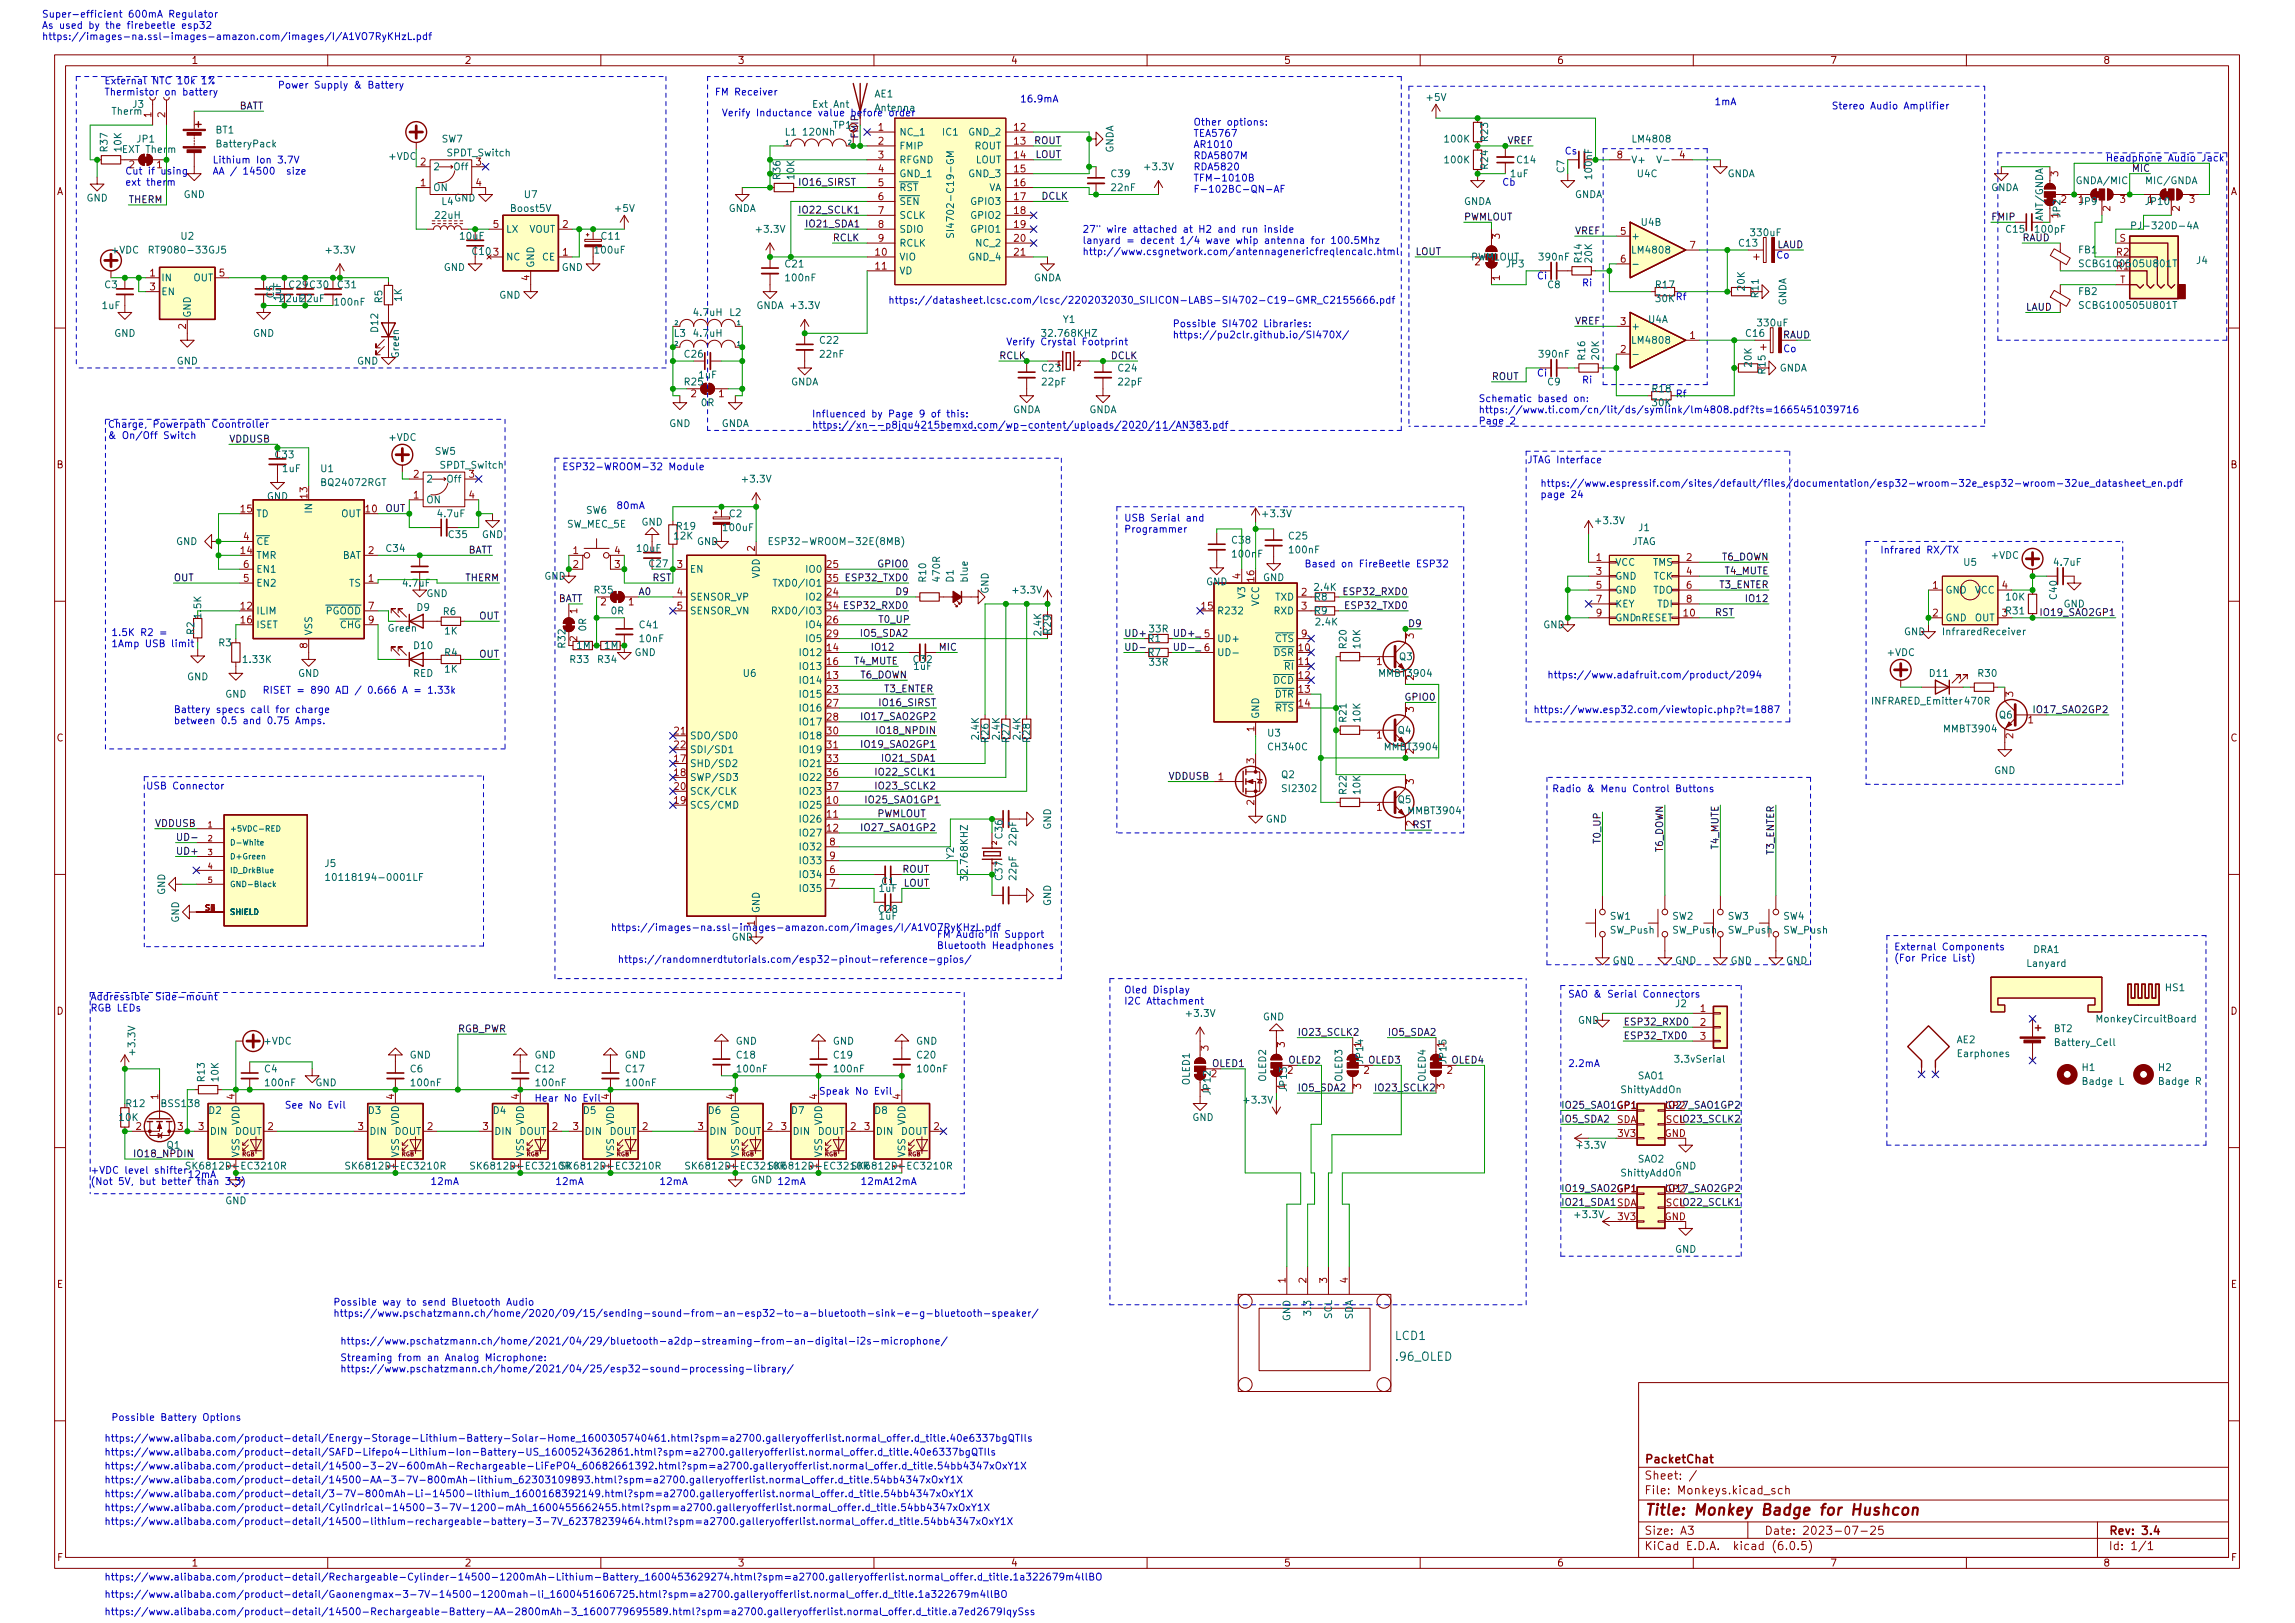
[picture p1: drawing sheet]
<svg xmlns="http://www.w3.org/2000/svg" width="420mm" height="297mm" viewBox="0 0 420 297" stroke-linecap="round" stroke-linejoin="round" font-family="sans-serif">
<defs><g id="words">
<text font-size="2.8" fill="#840000" x="301" y="277.3">Title: Monkey Badge for Hushcon</text>
<g font-size="2.1" fill="#006464">
<text x="255.5" y="245.2">LCD1</text>
<text x="255.6" y="249">.96_OLED</text>
</g>
<g font-size="2.1" fill="#840000">
<text x="301" y="267.8">PacketChat</text>
<text x="301" y="273.5">File: Monkeys.kicad_sch</text>
<text x="301" y="270.8">Sheet: /</text>
<text x="301" y="280.9">Size: A3</text>
<text x="323" y="280.9">Date: 2023-07-25</text>
<text x="386" y="280.9">Rev: 3.4</text>
<text x="301" y="283.7">KiCad E.D.A. kicad (6.0.5)</text>
<text x="386" y="283.7">Id: 1/1</text>
</g>
<g font-size="1.8" fill="#0000c2">
<text x="7.6" y="3.2">Super-efficient 600mA Regulator</text>
<text x="7.6" y="5.3">As used by the firebeetle esp32</text>
<text x="7.6" y="7.3">https://images-na.ssl-images-amazon.com/images/I/A1VO7RyKHzL.pdf</text>
<text x="19" y="15.4">External NTC 10k 1%</text>
<text x="19" y="17.5">Thermistor on battery</text>
<text x="50.8" y="16.2">Power Supply &amp; Battery</text>
<text x="130.8" y="17.5">FM Receiver</text>
<text x="132.1" y="21.3">Verify Inductance value before order</text>
<text x="160.3" y="20.4">Antenna</text>
<text x="186.7" y="18.7">16.9mA</text>
<text x="218.4" y="23">Other options:</text>
<text x="313.8" y="19.2">1mA</text>
<text x="335.3" y="20">Stereo Audio Amplifier</text>
<text x="38.9" y="29.9">Lithium Ion 3.7V</text>
<text x="218.4" y="25">TEA5767</text>
<text x="218.4" y="27.1">AR1010</text>
<text x="218.4" y="29.1">RDA5807M</text>
<text x="286.4" y="28.3">Cs</text>
<text x="385.4" y="29.5">Headphone Audio Jack</text>
<text x="22.9" y="31.9">Cut if using</text>
<text x="22.9" y="34">ext therm</text>
<text x="38.9" y="31.9">AA / 14500 size</text>
<text x="218.4" y="31.2">RDA5820</text>
<text x="218.4" y="33.2">TFM-1010B</text>
<text x="218.4" y="35.2">F-102BC-QN-AF</text>
<text x="275" y="34">Cb</text>
<text x="198.1" y="42.6">27&quot; wire attached at H2 and run inside</text>
<text x="198.1" y="44.6">lanyard = decent 1/4 wave whip antenna for 100.5Mhz</text>
<text x="198.1" y="46.7">http://www.csgnetwork.com/antennagenericfreqlencalc.html</text>
<text x="325.1" y="47.3">Co</text>
<text x="281.3" y="51.1">Ci</text>
<text x="289.6" y="52.4">Ri</text>
<text x="162.6" y="55.6">https://datasheet.lcsc.com/lcsc/2202032030_SILICON-LABS-SI4702-C19-GMR_C2155666.pdf</text>
<text x="214.6" y="59.9">Possible SI4702 Libraries:</text>
<text x="303.2" y="55.3">30K Rf</text>
<text x="184.1" y="63.2">Verify Crystal Footprint</text>
<text x="191.2" y="61.6">32.768KHZ</text>
<text x="214.6" y="61.9">https://pu2clr.github.io/SI470X/</text>
<text x="326.4" y="64.5">Co</text>
<text x="281.3" y="68.9">Ci</text>
<text x="289.6" y="70.2">Ri</text>
<text x="148.6" y="76.4">Influenced by Page 9 of this:</text>
<text x="270.6" y="73.6">Schematic based on:</text>
<text x="270.6" y="75.6">https://www.ti.com/cn/lit/ds/symlink/lm4808.pdf?ts=1665451039716</text>
<text x="270.6" y="77.7">Page 2</text>
<text x="302.5" y="74.3">30K</text>
<text x="306.7" y="72.7">Rf</text>
<text x="19.7" y="78.3">Charge, Powerpath Coontroller</text>
<text x="19.7" y="80.3">&amp; On/Off Switch</text>
<text x="148.6" y="78.4">https://xn--p8jqu4215bemxd.com/wp-content/uploads/2020/11/AN383.pdf</text>
<text x="102.9" y="86">ESP32-WROOM-32 Module</text>
<text x="280.8" y="84.8">JTAG Interface</text>
<text x="281.9" y="89.1">https://www.espressif.com/sites/default/files/documentation/esp32-wroom-32e_esp32-wroom-32ue_datasheet_en.pdf</text>
<text x="112.8" y="93.2">80mA</text>
<text x="205.7" y="95.4">USB Serial and</text>
<text x="281.9" y="91.1">page 24</text>
<text x="205.7" y="97.5">Programmer</text>
<text x="344.2" y="101.3">Infrared RX/TX</text>
<text x="238.8" y="103.8">Based on FireBeetle ESP32</text>
<text x="20.3" y="116.4">1.5K R2 =</text>
<text x="20.3" y="118.4">1Amp USB limit</text>
<text x="283.2" y="124.1">https://www.adafruit.com/product/2094</text>
<text x="31.7" y="130.5">Battery specs call for charge</text>
<text x="280.7" y="130.5">https://www.esp32.com/viewtopic.php?t=1887</text>
<text x="31.7" y="132.5">between 0.5 and 0.75 Amps.</text>
<text x="26.7" y="144.5">USB Connector</text>
<text x="288.2" y="145">Radio &amp; Menu Control Buttons</text>
<text x="111.8" y="170.4">https://images-na.ssl-images-amazon.com/images/I/A1VO7RyKHzL.pdf</text>
<text x="171.4" y="171.6">FM Audio In Support</text>
<text x="171.4" y="173.7">Bluetooth Headphones</text>
<text x="346.7" y="173.9">External Components</text>
<text x="113" y="176.2">https://randomnerdtutorials.com/esp32-pinout-reference-gpios/</text>
<text x="346.7" y="176">(For Price List)</text>
<text x="16.5" y="183.1">Addressible Side-mount</text>
<text x="16.5" y="185.1">RGB LEDs</text>
<text x="205.7" y="181.8">Oled Display</text>
<text x="205.7" y="183.8">I2C Attachment</text>
<text x="287" y="182.6">SAO &amp; Serial Connectors</text>
<text x="287" y="195.3">2.2mA</text>
<text x="52.1" y="202.9">See No Evil</text>
<text x="97.8" y="201.6">Hear No Evil</text>
<text x="111.5" y="201.2" transform="rotate(-90 111.5 201.2)">4</text>
<text x="149.9" y="200.3">Speak No Evil</text>
<text x="16.5" y="214.8">+VDC level shifter</text>
<text x="34.3" y="215.6">12mA</text>
<text x="16.5" y="216.9">(Not 5V, but better than 3.3)</text>
<text x="78.7" y="216.9">12mA</text>
<text x="101.6" y="216.9">12mA</text>
<text x="120.6" y="216.9">12mA</text>
<text x="137.5" y="216.6">GND 12mA</text>
<text x="157.5" y="216.9">12mA 12mA</text>
<text x="61" y="238.9">Possible way to send Bluetooth Audio</text>
<text x="61" y="241">https://www.pschatzmann.ch/home/2020/09/15/sending-sound-from-an-esp32-to-a-bluetooth-sink-e-g-bluetooth-speaker/</text>
<text x="62.2" y="246.1">https://www.pschatzmann.ch/home/2021/04/29/bluetooth-a2dp-streaming-from-an-digital-i2s-microphone/</text>
<text x="62.2" y="249.1">Streaming from an Analog Microphone:</text>
<text x="62.2" y="251.1">https://www.pschatzmann.ch/home/2021/04/25/esp32-sound-processing-library/</text>
<text x="19" y="263.8">https://www.alibaba.com/product-detail/Energy-Storage-Lithium-Battery-Solar-Home_1600305740461.html?spm=a2700.galleryofferlist.normal_offer.d_title.40e6337bgQTIls</text>
<text x="20.3" y="260">Possible Battery Options</text>
<text x="19" y="266.4">https://www.alibaba.com/product-detail/SAFD-Lifepo4-Lithium-Ion-Battery-US_1600524362861.html?spm=a2700.galleryofferlist.normal_offer.d_title.40e6337bgQTIls</text>
<text x="19" y="268.9">https://www.alibaba.com/product-detail/14500-3-2V-600mAh-Rechargeable-LiFePO4_60682661392.html?spm=a2700.galleryofferlist.normal_offer.d_title.54bb4347xOxY1X</text>
<text x="19" y="274">https://www.alibaba.com/product-detail/3-7V-800mAh-Li-14500-lithium_1600168392149.html?spm=a2700.galleryofferlist.normal_offer.d_title.54bb4347xOxY1X</text>
<text x="19" y="271.5">https://www.alibaba.com/product-detail/14500-AA-3-7V-800mAh-lithium_62303109893.html?spm=a2700.galleryofferlist.normal_offer.d_title.54bb4347xOxY1X</text>
<text x="19" y="279.1">https://www.alibaba.com/product-detail/14500-lithium-rechargeable-battery-3-7V_62378239464.html?spm=a2700.galleryofferlist.normal_offer.d_title.54bb4347xOxY1X</text>
<text x="19" y="276.5">https://www.alibaba.com/product-detail/Cylindrical-14500-3-7V-1200-mAh_1600455662455.html?spm=a2700.galleryofferlist.normal_offer.d_title.54bb4347xOxY1X</text>
<text x="19" y="289.2">https://www.alibaba.com/product-detail/Rechargeable-Cylinder-14500-1200mAh-Lithium-Battery_1600453629274.html?spm=a2700.galleryofferlist.normal_offer.d_title.1a322679m4llBO</text>
<text x="19" y="292.4">https://www.alibaba.com/product-detail/Gaonengmax-3-7V-14500-1200mah-li_1600451606725.html?spm=a2700.galleryofferlist.normal_offer.d_title.1a322679m4llBO</text>
<text x="19" y="295.6">https://www.alibaba.com/product-detail/14500-Rechargeable-Battery-AA-2800mAh-3_1600779695589.html?spm=a2700.galleryofferlist.normal_offer.d_title.a7ed2679IqySss</text>
</g>
<g font-size="1.8" fill="#840000">
<text x="35" y="11.7">1</text>
<text x="85" y="11.7">2</text>
<text x="135" y="11.7">3</text>
<text x="185" y="11.7">4</text>
<text x="235" y="11.7">5</text>
<text x="285" y="11.7">6</text>
<text x="335" y="11.7">7</text>
<text x="385" y="11.7">8</text>
<text x="10.3" y="35.7">A</text>
<text x="408.3" y="35.7">A</text>
<text x="83.1" y="36.9">GND</text>
<text x="53" y="52.7">C29</text>
<text x="190.8" y="68">C23</text>
<text x="10.3" y="85.7">B</text>
<text x="408.3" y="85.7">B</text>
<text x="10.3" y="135.7">C</text>
<text x="408.3" y="135.7">C</text>
<text x="306.2" y="170.9">SW_Push</text>
<text x="10.3" y="185.7">D</text>
<text x="408.3" y="185.7">D</text>
<text x="10.4" y="235.7">E</text>
<text x="408.4" y="235.7">E</text>
<text x="10.4" y="285.7">F</text>
<text x="35" y="286.7">1</text>
<text x="85" y="286.7">2</text>
<text x="135" y="286.7">3</text>
<text x="185" y="286.7">4</text>
<text x="235" y="286.7">5</text>
<text x="285" y="286.7">6</text>
<text x="335" y="286.7">7</text>
<text x="385" y="286.7">8</text>
<text x="408.4" y="285.7">F</text>
</g>
<g font-size="1.8" fill="#006464">
<text x="160.1" y="17.8">AE1</text>
<text x="20.5" y="21">Therm</text>
<text x="24.3" y="19.7">J3</text>
<text x="149" y="19.7">Ext Ant</text>
<text x="152.6" y="23.5">TP1</text>
<text x="261.3" y="18.5">+5V</text>
<text x="19.7" y="27.7" transform="rotate(-90 19.7 27.7)">R37</text>
<text x="22.2" y="27.7" transform="rotate(-90 22.2 27.7)">10K</text>
<text x="22.6" y="28">EXT Therm</text>
<text x="25.1" y="26.1">JP1</text>
<text x="39.5" y="24.4">BT1</text>
<text x="40" y="27">BatteryPack</text>
<text x="71.3" y="29.2">+VDC</text>
<text x="80.9" y="26.1">SW7</text>
<text x="81.9" y="28.6">SPDT_Switch</text>
<text x="143.7" y="24.8">L1</text>
<text x="147.2" y="24.8">120Nh</text>
<text x="164.6" y="24.8">NC_1</text>
<text x="164.6" y="27.3">FMIP</text>
<text x="164.6" y="29.9">RFGND</text>
<text x="172.6" y="24.8">IC1</text>
<text x="177.5" y="24.8">GND_2</text>
<text x="178.4" y="27.3">ROUT</text>
<text x="178.6" y="29.9">LOUT</text>
<text x="203.8" y="28" transform="rotate(-90 203.8 28)">GNDA</text>
<text x="264.6" y="29.9">100K</text>
<text x="264.6" y="26.1">100K</text>
<text x="272.4" y="25.8" transform="rotate(-90 272.4 25.8)">R23</text>
<text x="277.8" y="29.9">C14</text>
<text x="298.6" y="29.9">V+</text>
<text x="299.1" y="26.1">LM4808</text>
<text x="79.2" y="35">ON</text>
<text x="79.2" y="31.2">2</text>
<text x="83.3" y="31.2">Off</text>
<text x="142.9" y="32.8" transform="rotate(-90 142.9 32.8)">R36</text>
<text x="145.4" y="32.8" transform="rotate(-90 145.4 32.8)">10K</text>
<text x="164.6" y="32.4">GND_1</text>
<text x="164.6" y="35">~{RST}</text>
<text x="177.5" y="32.4">GND_3</text>
<text x="180.9" y="35">VA</text>
<text x="203.5" y="32.4">C39</text>
<text x="203.5" y="35">22nF</text>
<text x="209.8" y="31.2">+3.3V</text>
<text x="272.4" y="30.9" transform="rotate(-90 272.4 30.9)">R24</text>
<text x="276.6" y="32.4">1uF</text>
<text x="291.5" y="32.6" transform="rotate(-90 291.5 32.6)">100nF</text>
<text x="299.8" y="32.4">U4C</text>
<text x="316.2" y="32.4">GNDA</text>
<text x="364.4" y="35">GNDA</text>
<text x="380.3" y="33.7">GNDA/MIC</text>
<text x="393" y="33.7">MIC/GNDA</text>
<text x="15.8" y="36.9">GND</text>
<text x="33.6" y="36.2">GND</text>
<text x="79.8" y="40">22uH</text>
<text x="80.9" y="37.5">L4</text>
<text x="93.6" y="38.8">Boost5V</text>
<text x="96" y="36.2">U7</text>
<text x="112.7" y="38.8">+5V</text>
<text x="133.3" y="38.8">GNDA</text>
<text x="164.6" y="37.5">~{SEN}</text>
<text x="164.6" y="40">SCLK</text>
<text x="178" y="37.5">GPIO3</text>
<text x="178" y="40">GPIO2</text>
<text x="267.9" y="37.5">GNDA</text>
<text x="288.2" y="36.2">GNDA</text>
<text x="300.5" y="41.3">U4B</text>
<text x="374" y="40.3" transform="rotate(-90 374 40.3)">ANT/GNDA</text>
<text x="376.8" y="39.9" transform="rotate(-90 376.8 39.9)">1JP2</text>
<text x="380.5" y="37.1">1JP9</text>
<text x="391.3" y="41.9">PJ-320D-4A</text>
<text x="392.9" y="37.5">JP10</text>
<text x="393.2" y="37.1">1</text>
<text x="20.5" y="46.4">+VDC</text>
<text x="28.2" y="46.4">RT9080-33GJ5</text>
<text x="33.2" y="43.9">U2</text>
<text x="59.9" y="46.4">+3.3V</text>
<text x="84.3" y="43.9">10uF</text>
<text x="86.5" y="46.6">C10</text>
<text x="92.6" y="47.7">NC</text>
<text x="92.6" y="42.6">LX</text>
<text x="96.8" y="42.6">VOUT</text>
<text x="99.3" y="47.7">CE</text>
<text x="109" y="46.4">100uF</text>
<text x="110.2" y="43.9">C11</text>
<text x="138.6" y="42.6">+3.3V</text>
<text x="164.6" y="47.7">VIO</text>
<text x="164.6" y="42.6">SDIO</text>
<text x="164.6" y="45.1">RCLK</text>
<text x="174.6" y="42" transform="rotate(-90 174.6 42)">SI4702-C19-GM</text>
<text x="177.5" y="47.7">GND_4</text>
<text x="178" y="42.6">GPIO1</text>
<text x="178.9" y="45.1">NC_2</text>
<text x="269.2" y="47.7">PWMLOUT</text>
<text x="281.9" y="47.7">390nF</text>
<text x="289.6" y="48" transform="rotate(-90 289.6 48)">R14</text>
<text x="291.5" y="48" transform="rotate(-90 291.5 48)">20K</text>
<text x="298.6" y="43.9">+</text>
<text x="299" y="46.4">LM4808</text>
<text x="318.4" y="45.1">C13</text>
<text x="320.7" y="43.2">330uF</text>
<text x="367.3" y="42.6">C15</text>
<text x="372.7" y="42.6">100pF</text>
<text x="380.6" y="46.4">FB1</text>
<text x="19.2" y="52.7">C3</text>
<text x="29.5" y="51.5">IN</text>
<text x="35.4" y="51.5">OUT</text>
<text x="56.8" y="52.7">C30</text>
<text x="61.9" y="52.7">C31</text>
<text x="81.2" y="49.6">GND</text>
<text x="97.8" y="49.1" transform="rotate(-90 97.8 49.1)">GND</text>
<text x="102.8" y="49.6">GND</text>
<text x="143.8" y="48.9">C21</text>
<text x="144" y="51.5">100nF</text>
<text x="164.6" y="50.2">VD</text>
<text x="189.2" y="51.5">GNDA</text>
<text x="275.8" y="48.9">JP3</text>
<text x="283.3" y="52.7">C8</text>
<text x="303.2" y="52.7">R17</text>
<text x="319.4" y="53.1" transform="rotate(-90 319.4 53.1)">20K</text>
<text x="380.6" y="54">FB2</text>
<text x="381.4" y="48.9">SCBG100505U801T</text>
<text x="387.5" y="49.3">R1</text>
<text x="402.1" y="48.3">J4</text>
<text x="18.7" y="56.6">1uF</text>
<text x="29.5" y="54">EN</text>
<text x="34.9" y="58.2" transform="rotate(-90 34.9 58.2)">GND</text>
<text x="50.2" y="54.5" transform="rotate(-90 50.2 54.5)">C5</text>
<text x="51.3" y="55.3">22uF22uF</text>
<text x="51.4" y="54.9" transform="rotate(-90 51.4 54.9)">1uF</text>
<text x="61.4" y="55.9">100nF</text>
<text x="70" y="55.4" transform="rotate(-90 70 55.4)">R5</text>
<text x="73.5" y="55.1" transform="rotate(-90 73.5 55.1)">1K</text>
<text x="91.4" y="54.6">GND</text>
<text x="127.1" y="57.8">4.7uH</text>
<text x="133.6" y="57.8">L2</text>
<text x="138.4" y="56.6">GNDA</text>
<text x="145" y="56.6">+3.3V</text>
<text x="194.6" y="59.1">Y1</text>
<text x="301.8" y="59.1">U4A</text>
<text x="321.9" y="59.7">330uF</text>
<text x="321.9" y="54.4" transform="rotate(-90 321.9 54.4)">R11</text>
<text x="327" y="56" transform="rotate(-90 327 56)">GNDA</text>
<text x="381.4" y="56.5">SCBG100505U801T</text>
<text x="20.9" y="61.6">GND</text>
<text x="46.3" y="61.6">GND</text>
<text x="69.2" y="60.7" transform="rotate(-90 69.2 60.7)">D12</text>
<text x="73" y="65.5" transform="rotate(-90 73 65.5)">Green</text>
<text x="123.4" y="61.6">L3</text>
<text x="125.4" y="65.4">C26</text>
<text x="127.1" y="61.6">4.7uH</text>
<text x="150.2" y="62.9">C22</text>
<text x="150.2" y="65.4">22nF</text>
<text x="281.9" y="65.4">390nF</text>
<text x="290.2" y="65.8" transform="rotate(-90 290.2 65.8)">R16</text>
<text x="292.7" y="65.8" transform="rotate(-90 292.7 65.8)">20K</text>
<text x="298.6" y="60.4">+</text>
<text x="299" y="62.9">LM4808</text>
<text x="319.7" y="61.6">C16</text>
<text x="32.3" y="66.7">GND</text>
<text x="65.3" y="66.7">GND</text>
<text x="125.4" y="70.5">R25</text>
<text x="128" y="69.3">1uF</text>
<text x="144.7" y="70.5">GNDA</text>
<text x="190.8" y="70.5">22pF</text>
<text x="204.8" y="68">C24</text>
<text x="204.8" y="70.5">22pF</text>
<text x="283.3" y="70.5">C9</text>
<text x="302.5" y="71.8">R18</text>
<text x="320.7" y="67.1" transform="rotate(-90 320.7 67.1)">20K</text>
<text x="323.2" y="68.4" transform="rotate(-90 323.2 68.4)">R15</text>
<text x="325.7" y="68">GNDA</text>
<text x="128.4" y="74.3">0R</text>
<text x="185.4" y="75.6">GNDA</text>
<text x="199.3" y="75.6">GNDA</text>
<text x="50.4" y="83.9">C33</text>
<text x="71.3" y="80.7">+VDC</text>
<text x="79.6" y="83.2">SW5</text>
<text x="122.5" y="78.1">GND</text>
<text x="132" y="78.1">GNDA</text>
<text x="51.8" y="86.4">1uF</text>
<text x="58.8" y="86.4">U1</text>
<text x="59" y="88.9">BQ24072RGT</text>
<text x="78" y="88.3">2</text>
<text x="80.7" y="85.8">SPDT_Switch</text>
<text x="82" y="88.3">Off</text>
<text x="136.1" y="88.3">+3.3V</text>
<text x="46.9" y="94.7">TD</text>
<text x="48.8" y="91.5">GND</text>
<text x="57.1" y="93.8" transform="rotate(-90 57.1 93.8)">IN</text>
<text x="62.4" y="94.7">OUT</text>
<text x="78" y="92.1">ON</text>
<text x="80.2" y="94.7">4.7uF</text>
<text x="107.3" y="94">SW6</text>
<text x="133.5" y="94.7">C2</text>
<text x="231.3" y="94.7">+3.3V</text>
<text x="292.3" y="95.9">+3.3V</text>
<text x="32.2" y="99.7">GND</text>
<text x="46.9" y="99.7">~{CE}</text>
<text x="70.8" y="101">C34</text>
<text x="82.2" y="98.5">C35</text>
<text x="88.2" y="98.5">GND</text>
<text x="103.8" y="96.6">SW_MEC_5E</text>
<text x="116.7" y="101">10uF</text>
<text x="117.4" y="96.2">GND</text>
<text x="123.5" y="98.7">12K</text>
<text x="124" y="96.9">R19</text>
<text x="127.6" y="99.7">GND</text>
<text x="132.5" y="97.2">100uF</text>
<text x="142.2" y="99.7">ESP32-WROOM-32E(8MB)</text>
<text x="225.6" y="99.5">C38</text>
<text x="236" y="98.7">C25</text>
<text x="236.2" y="101.3">100nF</text>
<text x="298.6" y="99.7">JTAG</text>
<text x="300" y="97.2">J1</text>
<text x="46.9" y="102.3">TMR</text>
<text x="46.9" y="107.4">EN2</text>
<text x="46.9" y="104.8">EN1</text>
<text x="62.5" y="102.3">BAT</text>
<text x="63.9" y="107.4">TS</text>
<text x="73.9" y="107.4">4.7uF</text>
<text x="99.6" y="106.1">GND</text>
<text x="118.9" y="103.8">C27</text>
<text x="126.2" y="104.8">EN</text>
<text x="139.1" y="105.9" transform="rotate(-90 139.1 105.9)">VDD</text>
<text x="142.8" y="107.4">TXD0/IO1</text>
<text x="147.8" y="104.8">IO0</text>
<text x="169.5" y="106.4" transform="rotate(-90 169.5 106.4)">R10</text>
<text x="172.1" y="106.3" transform="rotate(-90 172.1 106.3)">470R</text>
<text x="174.6" y="106.5" transform="rotate(-90 174.6 106.5)">D1</text>
<text x="177.2" y="106.4" transform="rotate(-90 177.2 106.4)">blue</text>
<text x="220.8" y="107.1">GND</text>
<text x="225.8" y="102">100nF</text>
<text x="231.2" y="106.3">GND</text>
<text x="295.7" y="103.5">VCC</text>
<text x="295.7" y="106.1">GND</text>
<text x="302.6" y="103.5">TMS</text>
<text x="302.7" y="106.1">TCK</text>
<text x="359.5" y="103.5">U5</text>
<text x="364.6" y="102.3">+VDC</text>
<text x="376.2" y="103.5">4.7uF</text>
<text x="46.9" y="112.4">ILIM</text>
<text x="58.2" y="112.4">~{PGOOD}</text>
<text x="76.3" y="111.8">D9</text>
<text x="78" y="109.3">GND</text>
<text x="81.2" y="112.6">R6</text>
<text x="108.9" y="108.6">R35</text>
<text x="111.9" y="112.4">0R</text>
<text x="126.2" y="109.9">SENSOR_VP</text>
<text x="126.2" y="112.4">SENSOR_VN</text>
<text x="142.6" y="112.4">RXD0/IO3</text>
<text x="147.8" y="109.9">IO2</text>
<text x="181" y="108.7" transform="rotate(-90 181 108.7)">GND</text>
<text x="185.6" y="108.6">+3.3V</text>
<text x="222.8" y="112.4">R232</text>
<text x="228" y="109.4" transform="rotate(-90 228 109.4)">V3</text>
<text x="230.5" y="111" transform="rotate(-90 230.5 111)">VCC</text>
<text x="233.2" y="112.4">RXD</text>
<text x="233.4" y="109.9">TXD</text>
<text x="240.7" y="112.4">R9</text>
<text x="240.7" y="109.9">R8</text>
<text x="240.7" y="108.1">2.4K</text>
<text x="295.7" y="108.6">GND</text>
<text x="295.7" y="111.2">KEY</text>
<text x="295.7" y="113.7">GNDnRESET</text>
<text x="302.6" y="108.6">TDO</text>
<text x="303.5" y="111.2">TDI</text>
<text x="356.1" y="108.6">GND</text>
<text x="356.1" y="113.7">GND</text>
<text x="361.5" y="113.7">OUT</text>
<text x="361.5" y="108.6">VCC</text>
<text x="366.5" y="112.8">3R31</text>
<text x="367.3" y="109.9">10K</text>
<text x="376.6" y="109.6" transform="rotate(-90 376.6 109.6)">C40</text>
<text x="377.8" y="111.2">GND</text>
<text x="35.6" y="116.1" transform="rotate(-90 35.6 116.1)">R2</text>
<text x="40.1" y="118.3">R3</text>
<text x="46.9" y="115">ISET</text>
<text x="57.1" y="116.4" transform="rotate(-90 57.1 116.4)">VSS</text>
<text x="60.9" y="115">~{CHG}</text>
<text x="75.8" y="118.8">D10</text>
<text x="81.4" y="116.1">1K</text>
<text x="103.5" y="118.5" transform="rotate(-90 103.5 118.5)">R32</text>
<text x="105.6" y="118.8">1M</text>
<text x="107.3" y="115.5" transform="rotate(-90 107.3 115.5)">0R</text>
<text x="110.7" y="118.8">1M</text>
<text x="117.1" y="115">C41</text>
<text x="117.2" y="117.5">10nF</text>
<text x="147.8" y="115">IO4</text>
<text x="147.8" y="117.5">IO5</text>
<text x="190.6" y="116.2" transform="rotate(-90 190.6 116.2)">2.4K</text>
<text x="192.4" y="116" transform="rotate(-90 192.4 116)">R29</text>
<text x="210.2" y="117.5">R1</text>
<text x="210.5" y="115.7">33R</text>
<text x="222.8" y="117.5">UD+</text>
<text x="232.1" y="117.5">~{CTS}</text>
<text x="241" y="114.5">2.4K</text>
<text x="246.5" y="118.6" transform="rotate(-90 246.5 118.6)">R20</text>
<text x="249" y="118.6" transform="rotate(-90 249 118.6)">10K</text>
<text x="282.5" y="115">GND</text>
<text x="348.6" y="116.2">GND</text>
<text x="356.2" y="116.2">InfraredReceiver</text>
<text x="34.2" y="124.5">GND</text>
<text x="44.7" y="121.3">1.33K</text>
<text x="54.5" y="123.9">GND</text>
<text x="75.6" y="123.9">RED</text>
<text x="81.4" y="120.1">R4</text>
<text x="81.4" y="123.1">1K</text>
<text x="104.4" y="121.3">R33</text>
<text x="109.5" y="121.3">R34</text>
<text x="116.1" y="120.1">GND</text>
<text x="136.1" y="123.9">U6</text>
<text x="146.8" y="125.1">IO14</text>
<text x="146.8" y="120.1">IO12</text>
<text x="146.8" y="122.6">IO13</text>
<text x="167.3" y="121.3">C32</text>
<text x="167.3" y="122.6">1uF</text>
<text x="210.2" y="120.1">R7</text>
<text x="210.5" y="121.8">33R</text>
<text x="222.8" y="120.1">UD-</text>
<text x="231.8" y="125.1">~{DCD}</text>
<text x="231.9" y="120.1">~{DSR}</text>
<text x="233.8" y="122.6">~{RI}</text>
<text x="252.7" y="123.9">MMBT3904</text>
<text x="256.2" y="120.8">Q3</text>
<text x="345.6" y="120.1">+VDC</text>
<text x="353.3" y="123.9">D11</text>
<text x="362.2" y="123.9">R30</text>
<text x="41.2" y="127.7">GND</text>
<text x="146.8" y="127.7">IO15</text>
<text x="146.8" y="130.2">IO16</text>
<text x="230.5" y="131.6" transform="rotate(-90 230.5 131.6)">GND</text>
<text x="232" y="127.7">~{DTR}</text>
<text x="232.1" y="130.2">~{RTS}</text>
<text x="342.8" y="128.9">INFRARED_Emitter</text>
<text x="359.8" y="128.9">470R</text>
<text x="366" y="131.5">Q6</text>
<text x="126.2" y="135.3">SDO/SD0</text>
<text x="126.2" y="137.8">SDI/SD1</text>
<text x="146.8" y="132.8">IO17</text>
<text x="146.8" y="135.3">IO18</text>
<text x="146.8" y="137.8">IO19</text>
<text x="179.2" y="135.3" transform="rotate(-90 179.2 135.3)">2.4K</text>
<text x="181" y="135.8" transform="rotate(-90 181 135.8)">R26</text>
<text x="183" y="135.3" transform="rotate(-90 183 135.3)">2.4K</text>
<text x="184.8" y="135.8" transform="rotate(-90 184.8 135.8)">R27</text>
<text x="186.8" y="135.3" transform="rotate(-90 186.8 135.3)">2.4K</text>
<text x="188.6" y="135.8" transform="rotate(-90 188.6 135.8)">R28</text>
<text x="232.1" y="134.8">U3</text>
<text x="232.3" y="137.3">CH340C</text>
<text x="246.5" y="132.1" transform="rotate(-90 246.5 132.1)">R21</text>
<text x="249" y="132.1" transform="rotate(-90 249 132.1)">10K</text>
<text x="253.7" y="137.3">MMBT3904</text>
<text x="255.9" y="134.3">Q4</text>
<text x="356.1" y="134">MMBT3904</text>
<text x="126.2" y="140.4">SHD/SD2</text>
<text x="126.2" y="142.9">SWP/SD3</text>
<text x="146.8" y="140.4">IO21</text>
<text x="146.8" y="142.9">IO22</text>
<text x="234.6" y="142.4">Q2</text>
<text x="365.1" y="141.6">GND</text>
<text x="126.2" y="148">SCS/CMD</text>
<text x="126.2" y="145.5">SCK/CLK</text>
<text x="146.8" y="148">IO25</text>
<text x="146.8" y="145.5">IO23</text>
<text x="235" y="144.9">SI2302</text>
<text x="246.5" y="145.3" transform="rotate(-90 246.5 145.3)">R22</text>
<text x="249" y="145.3" transform="rotate(-90 249 145.3)">10K</text>
<text x="255.9" y="147">Q5</text>
<text x="258" y="149">MMBT3904</text>
<text x="146.8" y="150.5">IO26</text>
<text x="146.8" y="153.1">IO27</text>
<text x="146.8" y="155.6">IO32</text>
<text x="186.1" y="154.6" transform="rotate(-90 186.1 154.6)">22pF</text>
<text x="192.4" y="151.9" transform="rotate(-90 192.4 151.9)">GND</text>
<text x="231.7" y="150.5">GND</text>
<text x="59.5" y="158.7">J5</text>
<text x="61.2" y="161.2">10118194-0001LF</text>
<text x="146.8" y="160.7">IO34</text>
<text x="146.8" y="158.2">IO33</text>
<text x="161.4" y="162">C1</text>
<text x="174.6" y="157.2" transform="rotate(-90 174.6 157.2)">Y2</text>
<text x="177.2" y="160.6" transform="rotate(-90 177.2 160.6)">32.768KHZ</text>
<text x="183.5" y="161" transform="rotate(-90 183.5 161)">C37</text>
<text x="186.1" y="161" transform="rotate(-90 186.1 161)">22pF</text>
<text x="30.2" y="163.8" transform="rotate(-90 30.2 163.8)">GND</text>
<text x="139.1" y="167.2" transform="rotate(-90 139.1 167.2)">GND</text>
<text x="146.8" y="163.2">IO35</text>
<text x="160.9" y="167">C28</text>
<text x="161" y="163.2">1uF</text>
<text x="192.4" y="165.8" transform="rotate(-90 192.4 165.8)">GND</text>
<text x="32.8" y="168.9" transform="rotate(-90 32.8 168.9)">GND</text>
<text x="133.9" y="172.1">GND</text>
<text x="161" y="168.3">1uF</text>
<text x="294.7" y="168.3">SW1</text>
<text x="294.8" y="170.9">SW_Push</text>
<text x="306.2" y="168.3">SW2</text>
<text x="316.3" y="168.3">SW3</text>
<text x="316.3" y="170.9">SW_Push</text>
<text x="326.5" y="168.3">SW4</text>
<text x="326.5" y="170.9">SW_Push</text>
<text x="295.2" y="176.4">GND</text>
<text x="306.6" y="176.4">GND</text>
<text x="316.8" y="176.4">GND</text>
<text x="327" y="176.4">GND</text>
<text x="371.2" y="176.9">Lanyard</text>
<text x="372.2" y="174.4">DRA1</text>
<text x="306.8" y="184.3">J2</text>
<text x="396.5" y="181.4">HS1</text>
<text x="48.4" y="191.2">+VDC</text>
<text x="134.7" y="191.2">GND</text>
<text x="152.4" y="191.2">GND</text>
<text x="167.7" y="191.2">GND</text>
<text x="217.4" y="186.1">+3.3V</text>
<text x="231.2" y="186.7">GND</text>
<text x="249.2" y="191.7" transform="rotate(-90 249.2 191.7)">1</text>
<text x="288.9" y="187.4">GND</text>
<text x="358.2" y="190.9">AE2</text>
<text x="376.1" y="188.9">BT2</text>
<text x="376.5" y="191.4">Battery_Cell</text>
<text x="384.3" y="187.1">MonkeyCircuitBoard</text>
<text x="24.8" y="192.9" transform="rotate(-90 24.8 192.9)">+3.3V</text>
<text x="37.5" y="197.9" transform="rotate(-90 37.5 197.9)">R13</text>
<text x="40" y="197.9" transform="rotate(-90 40 197.9)">10K</text>
<text x="48.4" y="196.3">C4</text>
<text x="75" y="193.7">GND</text>
<text x="75.1" y="196.3">C6</text>
<text x="97.8" y="193.7">GND</text>
<text x="98.1" y="196.3">C12</text>
<text x="114.3" y="193.7">GND</text>
<text x="114.6" y="196.3">C17</text>
<text x="134.9" y="193.7">C18</text>
<text x="135.1" y="196.3">100nF</text>
<text x="152.7" y="193.7">C19</text>
<text x="152.9" y="196.3">100nF</text>
<text x="167.9" y="193.7">C20</text>
<text x="168.1" y="196.3">100nF</text>
<text x="231.8" y="197.9" transform="rotate(-90 231.8 197.9)">OLED2</text>
<text x="245.7" y="197.9" transform="rotate(-90 245.7 197.9)">OLED3</text>
<text x="249.6" y="194.5" transform="rotate(-90 249.6 194.5)">JP14</text>
<text x="261" y="197.9" transform="rotate(-90 261 197.9)">OLED4</text>
<text x="264.8" y="194.5" transform="rotate(-90 264.8 194.5)">JP15</text>
<text x="299.9" y="197.5">SAO1</text>
<text x="307" y="194.5">3.3vSerial</text>
<text x="358.5" y="193.5">Earphones</text>
<text x="381.2" y="196">H1</text>
<text x="395.2" y="196">H2</text>
<text x="23.2" y="202.6">R12</text>
<text x="29.7" y="202.6">BSS138</text>
<text x="38.2" y="203.9">D2</text>
<text x="48.7" y="198.8">100nF</text>
<text x="57.7" y="198.8">GND</text>
<text x="67.4" y="203.9">D3</text>
<text x="75.4" y="198.8">100nF</text>
<text x="90.3" y="203.9">D4</text>
<text x="98.2" y="198.8">100nF</text>
<text x="106.8" y="203.9">D5</text>
<text x="114.8" y="198.8">100nF</text>
<text x="129.7" y="203.9">D6</text>
<text x="144.9" y="203.9">D7</text>
<text x="160.2" y="203.9">D8</text>
<text x="217.8" y="198.6" transform="rotate(-90 217.8 198.6)">OLED1</text>
<text x="221.2" y="199.9" transform="rotate(-90 221.2 199.9)">1</text>
<text x="221.6" y="200.2" transform="rotate(-90 221.6 200.2)">JP12</text>
<text x="227.9" y="202">+3.3V</text>
<text x="235.2" y="199.3" transform="rotate(-90 235.2 199.3)">1</text>
<text x="235.6" y="199.6" transform="rotate(-90 235.6 199.6)">JP13</text>
<text x="296.9" y="200.1">ShittyAddOn</text>
<text x="381.5" y="198.5">Badge L</text>
<text x="395.5" y="198.5">Badge R</text>
<text x="21.9" y="205.1">10K</text>
<text x="38.4" y="207.7">DIN</text>
<text x="43" y="207.7">DOUT</text>
<text x="43.8" y="206" transform="rotate(-90 43.8 206)">VDD</text>
<text x="67.6" y="207.7">DIN</text>
<text x="72.2" y="207.7">DOUT</text>
<text x="73" y="206" transform="rotate(-90 73 206)">VDD</text>
<text x="90.4" y="207.7">DIN</text>
<text x="95.1" y="207.7">DOUT</text>
<text x="95.9" y="206" transform="rotate(-90 95.9 206)">VDD</text>
<text x="106.9" y="207.7">DIN</text>
<text x="111.6" y="207.7">DOUT</text>
<text x="112.4" y="206" transform="rotate(-90 112.4 206)">VDD</text>
<text x="129.8" y="207.7">DIN</text>
<text x="134.4" y="207.7">DOUT</text>
<text x="135.3" y="206" transform="rotate(-90 135.3 206)">VDD</text>
<text x="145" y="207.7">DIN</text>
<text x="149.7" y="207.7">DOUT</text>
<text x="150.5" y="206" transform="rotate(-90 150.5 206)">VDD</text>
<text x="160.3" y="207.7">DIN</text>
<text x="164.9" y="207.7">DOUT</text>
<text x="165.7" y="206" transform="rotate(-90 165.7 206)">VDD</text>
<text x="218.3" y="205.1">GND</text>
<text x="30.6" y="210.2">Q1</text>
<text x="35.2" y="214">SK6812D-EC3210R</text>
<text x="42.9" y="213.9" transform="rotate(-90 42.9 213.9)">1</text>
<text x="43.8" y="211.9" transform="rotate(-90 43.8 211.9)">VSS</text>
<text x="64.4" y="214">SK6812D-EC3210R</text>
<text x="72.1" y="213.9" transform="rotate(-90 72.1 213.9)">1</text>
<text x="73" y="211.9" transform="rotate(-90 73 211.9)">VSS</text>
<text x="87.3" y="214">SK6812D-EC3210R SK6812D-EC3210R</text>
<text x="95" y="213.9" transform="rotate(-90 95 213.9)">1</text>
<text x="95.9" y="211.9" transform="rotate(-90 95.9 211.9)">VSS</text>
<text x="111.5" y="213.9" transform="rotate(-90 111.5 213.9)">1</text>
<text x="112.4" y="211.9" transform="rotate(-90 112.4 211.9)">VSS</text>
<text x="126.7" y="214">SK6812D-EC3210RSK6812D-EC3210RSK6812D-EC3210R</text>
<text x="134.4" y="213.9" transform="rotate(-90 134.4 213.9)">1</text>
<text x="135.3" y="211.9" transform="rotate(-90 135.3 211.9)">VSS</text>
<text x="149.6" y="213.9" transform="rotate(-90 149.6 213.9)">1</text>
<text x="150.5" y="211.9" transform="rotate(-90 150.5 211.9)">VSS</text>
<text x="164.8" y="213.9" transform="rotate(-90 164.8 213.9)">1</text>
<text x="165.7" y="211.9" transform="rotate(-90 165.7 211.9)">VSS</text>
<text x="288.9" y="210.2">+3.3V</text>
<text x="296.9" y="215.3">ShittyAddOn</text>
<text x="299.9" y="212.8">SAO2</text>
<text x="306.6" y="214">GND</text>
<text x="41.2" y="220.4">GND</text>
<text x="288.5" y="222.9">+3.3V</text>
<text x="306.6" y="229.3">GND</text>
<text x="236.2" y="241.8" transform="rotate(-90 236.2 241.8)">GND</text>
<text x="240" y="240.3" transform="rotate(-90 240 240.3)">3.3</text>
<text x="243.8" y="241.4" transform="rotate(-90 243.8 241.4)">SCL</text>
<text x="247.6" y="241.6" transform="rotate(-90 247.6 241.6)">SDA</text>
</g>
<g font-size="1.8" fill="#a90000">
<text x="27.7" y="21.5" transform="rotate(-90 27.7 21.5)">1</text>
<text x="30.2" y="21.5" transform="rotate(-90 30.2 21.5)">2</text>
<text x="160.8" y="23.9">1</text>
<text x="185.7" y="23.9">12</text>
<text x="160.8" y="26.5">2</text>
<text x="160.8" y="29">3</text>
<text x="185.7" y="26.5">13</text>
<text x="185.7" y="29">14</text>
<text x="296.1" y="29">8</text>
<text x="307.5" y="29">4</text>
<text x="23.6" y="30.8">2</text>
<text x="28.7" y="30.8">1</text>
<text x="77" y="34.1">1</text>
<text x="77" y="30.3">2</text>
<text x="87.1" y="30.3">3</text>
<text x="87.1" y="34.1">4</text>
<text x="160.8" y="31.5">4</text>
<text x="160.8" y="34.1">5</text>
<text x="185.7" y="31.5">15</text>
<text x="185.7" y="34.1">16</text>
<text x="376.8" y="32.3" transform="rotate(-90 376.8 32.3)">3</text>
<text x="90.3" y="41.7">5</text>
<text x="103" y="41.7">2</text>
<text x="160.8" y="36.6">6</text>
<text x="160.8" y="39.2">7</text>
<text x="160.8" y="41.7">8</text>
<text x="185.7" y="36.6">17</text>
<text x="185.7" y="39.2">18</text>
<text x="185.7" y="41.7">19</text>
<text x="377.3" y="37.1">2</text>
<text x="386.3" y="38.6" transform="rotate(-90 386.3 38.6)">2</text>
<text x="388.1" y="37.1">3</text>
<text x="399" y="38.6" transform="rotate(-90 399 38.6)">2</text>
<text x="400.8" y="37.1">3</text>
<text x="90.3" y="46.8">3</text>
<text x="103" y="46.8">1</text>
<text x="160.3" y="46.8">10</text>
<text x="160.8" y="44.2">9</text>
<text x="185.7" y="44.2">20</text>
<text x="185.7" y="46.8">21</text>
<text x="274.6" y="43.7" transform="rotate(-90 274.6 43.7)">3</text>
<text x="296.7" y="43">5</text>
<text x="309.4" y="45.5">7</text>
<text x="387.5" y="46.8">R2</text>
<text x="388" y="44.2">S</text>
<text x="27.4" y="50.6">1</text>
<text x="27.4" y="53.1">3</text>
<text x="40.1" y="50.6">5</text>
<text x="96.9" y="51.3" transform="rotate(-90 96.9 51.3)">4</text>
<text x="160.3" y="49.3">11</text>
<text x="270" y="48.6">2</text>
<text x="274.6" y="51.3" transform="rotate(-90 274.6 51.3)">1</text>
<text x="296.7" y="48">6</text>
<text x="388.1" y="51.9">T</text>
<text x="296.7" y="59.5">3</text>
<text x="34" y="60.2" transform="rotate(-90 34 60.2)">2</text>
<text x="296.7" y="64.6">2</text>
<text x="309.4" y="62">1</text>
<text x="126.5" y="72.7">2</text>
<text x="131.6" y="72.7">1</text>
<text x="75.7" y="87.4">2</text>
<text x="85.9" y="87.4">3</text>
<text x="44.1" y="93.8">15</text>
<text x="56.3" y="91.2" transform="rotate(-90 56.3 91.2)">13</text>
<text x="67" y="93.8">10</text>
<text x="75.7" y="91.2">1</text>
<text x="85.9" y="91.2">4</text>
<text x="44.1" y="101.4">14</text>
<text x="44.6" y="98.8">4</text>
<text x="67.5" y="101.4">2</text>
<text x="104.9" y="101.4">1</text>
<text x="112.5" y="101.4">4</text>
<text x="138.2" y="100.9" transform="rotate(-90 138.2 100.9)">2</text>
<text x="44.6" y="106.5">5</text>
<text x="44.6" y="103.9">6</text>
<text x="67.5" y="106.5">1</text>
<text x="104.9" y="103.9">2</text>
<text x="112.5" y="103.9">3</text>
<text x="124" y="103.9">3</text>
<text x="151.4" y="103.9">25</text>
<text x="151.4" y="106.5">35</text>
<text x="227.1" y="105.9" transform="rotate(-90 227.1 105.9)">4</text>
<text x="229.6" y="106.4" transform="rotate(-90 229.6 106.4)">16</text>
<text x="292.2" y="102.7">1</text>
<text x="292.2" y="105.2">3</text>
<text x="292.2" y="107.7">5</text>
<text x="308.8" y="102.7">2</text>
<text x="308.8" y="105.2">4</text>
<text x="308.8" y="107.7">6</text>
<text x="353.8" y="107.7">1</text>
<text x="366.5" y="107.7">4</text>
<text x="44.1" y="111.5">12</text>
<text x="67.5" y="111.5">7</text>
<text x="105.7" y="112.3" transform="rotate(-90 105.7 112.3)">1</text>
<text x="110" y="110.8">2</text>
<text x="115.1" y="110.8">1</text>
<text x="124" y="109">4</text>
<text x="124" y="111.5">5</text>
<text x="151.4" y="109">24</text>
<text x="151.4" y="111.5">34</text>
<text x="220" y="111.5">15</text>
<text x="238.3" y="109">2</text>
<text x="238.3" y="111.5">3</text>
<text x="292.2" y="110.3">7</text>
<text x="292.2" y="112.8">9</text>
<text x="308.3" y="112.8">10</text>
<text x="308.8" y="110.3">8</text>
<text x="353.8" y="112.8">2</text>
<text x="44.1" y="114.1">16</text>
<text x="56.3" y="118.6" transform="rotate(-90 56.3 118.6)">8</text>
<text x="67.5" y="114.1">9</text>
<text x="105.7" y="117.4" transform="rotate(-90 105.7 117.4)">2</text>
<text x="151.4" y="119.2">14</text>
<text x="151.4" y="114.1">26</text>
<text x="151.4" y="116.6">29</text>
<text x="220.5" y="116.6">5</text>
<text x="220.5" y="119.2">6</text>
<text x="237.8" y="119.2">10</text>
<text x="238.3" y="116.6">9</text>
<text x="258.8" y="116.9" transform="rotate(-90 258.8 116.9)">3</text>
<text x="151.4" y="124.2">13</text>
<text x="151.4" y="121.7">16</text>
<text x="237.8" y="121.7">11</text>
<text x="237.8" y="124.2">12</text>
<text x="252" y="121.7">1</text>
<text x="258.8" y="124.5" transform="rotate(-90 258.8 124.5)">2</text>
<text x="151.4" y="126.8">23</text>
<text x="151.4" y="129.3">27</text>
<text x="151.4" y="131.9">28</text>
<text x="237.8" y="126.8">13</text>
<text x="237.8" y="129.3">14</text>
<text x="258.8" y="130.3" transform="rotate(-90 258.8 130.3)">3</text>
<text x="368.6" y="127.5" transform="rotate(-90 368.6 127.5)">3</text>
<text x="123.5" y="134.4">21</text>
<text x="123.5" y="136.9">22</text>
<text x="151.4" y="134.4">30</text>
<text x="151.4" y="136.9">31</text>
<text x="229.6" y="133.9" transform="rotate(-90 229.6 133.9)">1</text>
<text x="252" y="135.2">1</text>
<text x="258.8" y="137.9" transform="rotate(-90 258.8 137.9)">2</text>
<text x="368.6" y="135.1" transform="rotate(-90 368.6 135.1)">2</text>
<text x="371.3" y="132.4">1</text>
<text x="123.5" y="139.5">17</text>
<text x="123.5" y="142">18</text>
<text x="151.4" y="139.5">33</text>
<text x="151.4" y="142">36</text>
<text x="223" y="142.8">1</text>
<text x="229.6" y="139.7" transform="rotate(-90 229.6 139.7)">3</text>
<text x="258.8" y="143.5" transform="rotate(-90 258.8 143.5)">3</text>
<text x="123.5" y="147.1">19</text>
<text x="123.5" y="144.6">20</text>
<text x="151.4" y="147.1">10</text>
<text x="151.4" y="149.6">11</text>
<text x="151.4" y="144.6">37</text>
<text x="229.6" y="147.3" transform="rotate(-90 229.6 147.3)">2</text>
<text x="252" y="148.4">1</text>
<text x="151.4" y="152.2">12</text>
<text x="151.9" y="154.7">8</text>
<text x="258.8" y="151.2" transform="rotate(-90 258.8 151.2)">2</text>
<text x="151.9" y="159.8">6</text>
<text x="151.9" y="157.3">9</text>
<text x="151.9" y="162.3">7</text>
<text x="138.2" y="169.4" transform="rotate(-90 138.2 169.4)">1</text>
<text x="311.3" y="185.2">1</text>
<text x="235.2" y="191.7" transform="rotate(-90 235.2 191.7)">3</text>
<text x="264.4" y="191.7" transform="rotate(-90 264.4 191.7)">1</text>
<text x="311.3" y="187.7">2</text>
<text x="311.3" y="190.3">3</text>
<text x="221.2" y="192.3" transform="rotate(-90 221.2 192.3)">3</text>
<text x="221.8" y="197.1">2</text>
<text x="235.7" y="196.5">2</text>
<text x="249.7" y="196.5">2</text>
<text x="264.9" y="196.5">2</text>
<text x="29" y="201.2" transform="rotate(-90 29 201.2)">1</text>
<text x="42.9" y="201.2" transform="rotate(-90 42.9 201.2)">4</text>
<text x="72.1" y="201.2" transform="rotate(-90 72.1 201.2)">4</text>
<text x="95" y="201.2" transform="rotate(-90 95 201.2)">4</text>
<text x="134.4" y="201.2" transform="rotate(-90 134.4 201.2)">4</text>
<text x="149.6" y="201.2" transform="rotate(-90 149.6 201.2)">4</text>
<text x="164.8" y="201.2" transform="rotate(-90 164.8 201.2)">4</text>
<text x="249.2" y="199.3" transform="rotate(-90 249.2 199.3)">3</text>
<text x="264.4" y="199.3" transform="rotate(-90 264.4 199.3)">3</text>
<text x="24.9" y="206.8">2</text>
<text x="32.5" y="206.8">3</text>
<text x="36.3" y="206.8">3</text>
<text x="49" y="206.8">2</text>
<text x="65.5" y="206.8">3</text>
<text x="78.2" y="206.8">2</text>
<text x="88.4" y="206.8">3</text>
<text x="101.1" y="206.8">2</text>
<text x="104.9" y="206.8">3</text>
<text x="117.6" y="206.8">2</text>
<text x="127.8" y="206.8">3</text>
<text x="140.5" y="206.8">2</text>
<text x="143" y="206.8">3</text>
<text x="155.7" y="206.8">2</text>
<text x="158.3" y="206.8">3</text>
<text x="171" y="206.8">2</text>
<text x="295.9" y="205.5">SDA</text>
<text x="296.2" y="208.1">3V3</text>
<text x="304.7" y="208.1">GND</text>
<text x="296.2" y="223.3">3V3</text>
<text x="304.7" y="223.3">GND</text>
<text x="235.3" y="234.8" transform="rotate(-90 235.3 234.8)">1</text>
<text x="239.1" y="234.8" transform="rotate(-90 239.1 234.8)">2</text>
<text x="243" y="234.8" transform="rotate(-90 243 234.8)">3</text>
<text x="246.8" y="234.8" transform="rotate(-90 246.8 234.8)">4</text>
</g>
<g font-size="1.8" fill="#0f0f0f">
<text x="43.5" y="20">BATT</text>
<text x="157.1" y="25.4" transform="rotate(-90 157.1 25.4)">FMIP</text>
<text x="189.3" y="26.4">ROUT</text>
<text x="189.5" y="28.9">LOUT</text>
<text x="276" y="26.4">VREF</text>
<text x="146" y="34">IO16_SIRST</text>
<text x="390.5" y="31.4">MIC</text>
<text x="23.5" y="37.2">THERM</text>
<text x="146" y="39.1">IO22_SCLK1</text>
<text x="147.3" y="41.6">IO21_SDA1</text>
<text x="190.7" y="36.5">DCLK</text>
<text x="268" y="40.3">PWMLOUT</text>
<text x="364.5" y="40.3">FMIP</text>
<text x="152.4" y="44.1">RCLK</text>
<text x="259.1" y="46.7">LOUT</text>
<text x="288.3" y="42.9">VREF</text>
<text x="370.2" y="44.1">RAUD</text>
<text x="288.3" y="59.4">VREF</text>
<text x="370.8" y="56.8">LAUD</text>
<text x="182.9" y="65.7">RCLK</text>
<text x="203.4" y="65.7">DCLK</text>
<text x="273" y="69.5">ROUT</text>
<text x="41.9" y="81">VDDUSB</text>
<text x="70.5" y="93.7">OUT</text>
<text x="85.5" y="101.3">BATT</text>
<text x="31.7" y="106.4">OUT</text>
<text x="85.2" y="106.4">THERM</text>
<text x="119.4" y="106.4">RST</text>
<text x="155.4" y="106.4">ESP32_TXD0</text>
<text x="161" y="103.8">GPIO0</text>
<text x="314.8" y="107.6">T3_ENTER</text>
<text x="315.2" y="102.6">T6_DOWN</text>
<text x="315.8" y="105.1">T4_MUTE</text>
<text x="87.7" y="113.4">OUT</text>
<text x="116.8" y="108.9">A0</text>
<text x="155.2" y="111.4">ESP32_RXD0</text>
<text x="161.1" y="114">T0_UP</text>
<text x="163.8" y="108.9">D9</text>
<text x="246.6" y="108.9">ESP32_RXD0</text>
<text x="246.8" y="111.4">ESP32_TXD0</text>
<text x="314" y="112.7">RST</text>
<text x="320" y="110.2">IO12</text>
<text x="374.2" y="112.7">IO19_SAO2GP1</text>
<text x="157.8" y="116.5">IO5_SDA2</text>
<text x="160" y="119.1">IO12</text>
<text x="172" y="119.1">MIC</text>
<text x="205.7" y="119.1">UD-</text>
<text x="205.7" y="116.5">UD+</text>
<text x="214.6" y="119.1">UD-_</text>
<text x="214.6" y="116.5">UD+_</text>
<text x="258.1" y="114.7">D9</text>
<text x="87.7" y="120.3">OUT</text>
<text x="156.4" y="121.6">T4_MUTE</text>
<text x="157.5" y="124.1">T6_DOWN</text>
<text x="158.3" y="131.8">IO17_SAO2GP2</text>
<text x="161.4" y="129.2">IO16_SIRST</text>
<text x="161.9" y="126.7">T3_ENTER</text>
<text x="257.5" y="128.2">GPIO0</text>
<text x="372.9" y="130.5">IO17_SAO2GP2</text>
<text x="158.3" y="136.8">IO19_SAO2GP1</text>
<text x="161.1" y="134.3">IO18_NPDIN</text>
<text x="160.8" y="141.9">IO22_SCLK1</text>
<text x="161.9" y="139.4">IO21_SDA1</text>
<text x="213.9" y="142.7">VDDUSB</text>
<text x="159" y="147">IO25_SAO1GP1</text>
<text x="160.4" y="149.5">PWMLOUT</text>
<text x="160.8" y="144.5">IO23_SCLK2</text>
<text x="28.3" y="151.3">VDDUSB</text>
<text x="32.1" y="153.9">UD-</text>
<text x="158.3" y="152.1">IO27_SAO1GP2</text>
<text x="258.6" y="151.6">RST</text>
<text x="293" y="154.1" transform="rotate(-90 293 154.1)">T0_UP</text>
<text x="314.6" y="155.4" transform="rotate(-90 314.6 155.4)">T4_MUTE</text>
<text x="32.1" y="156.4">UD+</text>
<text x="165.2" y="159.7">ROUT</text>
<text x="304.4" y="156" transform="rotate(-90 304.4 156)">T6_DOWN</text>
<text x="324.8" y="156.4" transform="rotate(-90 324.8 156.4)">T3_ENTER</text>
<text x="165.4" y="162.2">LOUT</text>
<text x="83.7" y="188.9">RGB_PWR</text>
<text x="237.5" y="189.6">IO23_SCLK2</text>
<text x="254" y="189.6">IO5_SDA2</text>
<text x="297.2" y="187.6">ESP32_RXD0</text>
<text x="297.2" y="190.2">ESP32_TXD0</text>
<text x="222.1" y="195.3">OLED1</text>
<text x="236" y="194.6">OLED2</text>
<text x="250.6" y="194.6">OLED3</text>
<text x="265.9" y="194.6">OLED4</text>
<text x="237.5" y="199.7">IO5_SDA2</text>
<text x="251.5" y="199.7">IO23_SCLK2</text>
<text x="285.8" y="202.9">IO25_SAO1GP1</text>
<text x="296" y="203">GP1</text>
<text x="304.9" y="203">GP2</text>
<text x="305.6" y="202.9">IO27_SAO1GP2</text>
<text x="285.8" y="205.4">IO5_SDA2</text>
<text x="304.9" y="205.5">SCLIO23_SCLK2</text>
<text x="25.2" y="211.8">IO18_NPDIN</text>
<text x="285.8" y="218.1">IO19_SAO2GP1</text>
<text x="285.8" y="220.7">IO21_SDA1 SDA</text>
<text x="296" y="218.2">GP1</text>
<text x="304.9" y="218.2">GP2</text>
<text x="304.9" y="220.8">SCLIO22_SCLK1</text>
<text x="305.6" y="218.1">IO17_SAO2GP2</text>
</g>
<g font-size="1.8" fill="#009600">
<text x="286.4" y="31.6" transform="rotate(-90 286.4 31.6)">C7</text>
<text x="325.3" y="45.4">LAUD</text>
<text x="326.4" y="61.9">RAUD</text>
<text x="36.8" y="113" transform="rotate(-90 36.8 113)">1.5K</text>
<text x="102" y="110.2">BATT</text>
<text x="71.1" y="115.6">Green</text>
<text x="183.5" y="153.4" transform="rotate(-90 183.5 153.4)">C36</text>
</g>
<g font-size="1.4" fill="#a90000">
<text x="38.1" y="151.4">1</text>
<text x="38.1" y="154">2</text>
<text x="38.1" y="156.5">3</text>
<text x="38.1" y="159">4</text>
<text x="38.1" y="161.6">5</text>
<text x="37.6" y="166.7">S1</text>
<text x="38.6" y="166.7">2</text>
</g>
<g font-size="1.4" fill="#006464">
<text x="42" y="152.2">+5VDC-RED</text>
<text x="42" y="154.7">D-White</text>
<text x="42" y="157.3">D+Green</text>
<text x="42" y="159.8">ID_DrkBlue</text>
<text x="42" y="162.3">GND-Black</text>
<text x="42" y="167.4">SHIELD</text>
</g>
<g font-size="1.2" fill="#840000">
<text x="193.6" y="67">1</text>
<text x="197.2" y="67">2</text>
<text x="182.5" y="154.6" transform="rotate(-90 182.5 154.6)">2</text>
<text x="182.5" y="158.3" transform="rotate(-90 182.5 158.3)">1</text>
</g>
<g font-size="1.1" fill="#006464">
<text x="143.9" y="26.5">1</text>
<text x="155.3" y="26.5">2</text>
<text x="123.5" y="59.5">2</text>
<text x="135" y="59.5">1</text>
<text x="123.5" y="63.3">2</text>
<text x="135" y="63.3">1</text>
</g>
<g font-size="1.1" fill="#840000">
<text x="44.3" y="211.6">RGB</text>
<text x="73.5" y="211.6">RGB</text>
<text x="96.4" y="211.6">RGB</text>
<text x="112.9" y="211.6">RGB</text>
<text x="135.7" y="211.6">RGB</text>
<text x="151" y="211.6">RGB</text>
<text x="166.2" y="211.6">RGB</text>
</g>
</g></defs>
<g fill="none" stroke="#840000" stroke-width=".18">
<path d="M10 10h400v277h-400zM12 12h396v273h-396zM60 10v2M110 10v2M160 10v2M210 10v2M260 10v2M262.9 19.1l-.8 1.3M262.9 19.1v2.5M262.9 19.1l.8 1.3M310 10v2M360 10v2"/>
<path d="M88.9 34.3v1.3h1.3l-1.3 1.3-1.3-1.3h1.3M114.3 39.4l-.8 1.3M114.3 39.4v2.5M114.3 39.4l.8 1.3M143.5 26.7h1.3M144.8 26.7a1.27 1.27 0 0 1 1.2-1.3 1.27 1.27 0 0 1 1.3 1.3 1.27 1.27 0 0 1 1.3-1.3 1.27 1.27 0 0 1 1.3 1.3 1.27 1.27 0 0 1 1.2-1.3 1.27 1.27 0 0 1 1.3 1.3 1.27 1.27 0 0 1 1.3-1.3 1.27 1.27 0 0 1 1.2 1.3M156.2 24.2v2.5h-1.3M157.5 20.4v2.5M158.7 26.7h5.1M158.7 24.2h5.1M158.7 29.2h5.1M158.7 31.8h5.1"/>
<path d="M158.7 34.3h5.1M158.7 36.9h5.1M158.7 39.4h5.1M163.8 21.6h20.3v30.5h-20.3zM184.1 26.7h5.1M184.1 24.2h5.1M184.1 29.2h5.1M184.1 31.8h5.1M184.1 34.3h5.1M184.1 36.9h5.1M184.1 39.4h5.1M199.4 25.4h1.3v-1.2l1.2 1.2-1.2 1.3v-1.3"/>
<path d="M200.7 30.5v2M200.7 33.6v2M212.1 33.1l-.8 1.2M212.1 33.1v2.5M212.1 33.1l.8 1.2M275.6 26.7v2M275.6 29.8v2M287 31.8v1.3h1.3l-1.3 1.2-1.3-1.2h1.3M287 29.2h2.1M366.4 30.5v1.3h1.3l-1.3 1.3-1.3-1.3h1.3M374.3 36.6h2a1.02 1.02 0 0 1-1 1 1.02 1.02 0 0 1-1-1zM374.3 34.6a1.02 1.02 0 0 1 1-1 1.02 1.02 0 0 1 1 1"/>
<path d="M374.3 34.6h2M375.3 30.5v3.1M375.3 38.1v2.6M376.3 35.6h2.8M379.7 35.6h2.6M383.1 34.9l.7-.3v2a1.02 1.02 0 0 1-.9-.6 1.02 1.02 0 0 1 .2-1.1zM384.8 36.6v2.8M385.8 34.6a1.02 1.02 0 0 1 1 1 1.02 1.02 0 0 1-1 1zM386.8 35.6h3.1M392.4 35.6h3.1M395.8 34.9l.7-.3v2a1.02 1.02 0 0 1-.9-.6 1.02 1.02 0 0 1 .2-1.1zM397.5 36.6v2.8"/>
<path d="M398.5 34.6a1.02 1.02 0 0 1 1 1 1.02 1.02 0 0 1-1 1zM399.5 35.6h3.1M78.1 41.9h1.3a.63 .63 0 0 1 .6-.6 .63 .63 0 0 1 .6 .6 .63 .63 0 0 1 .7-.6 .63 .63 0 0 1 .6 .6 .63 .63 0 0 1 .6-.6 .63 .63 0 0 1 .7 .6 .63 .63 0 0 1 .6-.6 .63 .63 0 0 1 .7 .6h1.2M79.1 40.9h.5M79.1 40.4h.5M80.1 40.9h.5M81.2 40.9h.5M82.2 40.9h.5M83.2 40.9h.5M84.2 40.9h.5M84.2 40.4h.5M89.2 46.6l.7 .8"/>
<path d="M89.5 47h2.6M89.5 41.9h2.6M89.9 46.6l-.7 .8M97.2 49.6v3.8h1.2l-1.2 1.2-1.3-1.2h1.3M102.2 47h2.6M102.2 41.9h2.6M123.2 59.7h1.3a1.27 1.27 0 0 1 1.2-1.2 1.27 1.27 0 0 1 1.3 1.2 1.27 1.27 0 0 1 1.3-1.2 1.27 1.27 0 0 1 1.2 1.2 1.27 1.27 0 0 1 1.3-1.2 1.27 1.27 0 0 1 1.3 1.2 1.27 1.27 0 0 1 1.2-1.2 1.27 1.27 0 0 1 1.3 1.2h1.3M141 52.1v1.3h1.2l-1.2 1.2-1.3-1.2h1.3M147.3 58.5l-.7 1.2M147.3 58.5v4.5M147.3 58.5l.8 1.2M158.7 47h5.1"/>
<path d="M158.7 41.9h5.1M158.7 44.5h5.1M158.7 49.6h5.1M184.1 47h5.1M184.1 41.9h5.1M184.1 44.5h5.1M372 40.7h2M376.1 45.5l2.9 1.7-.7 1.2-2.9-1.7zM376.1 53.1l2.9 1.7-.7 1.3-2.9-1.7zM377.2 44.5v1.6M377.2 47.8v1.8M377.2 52.1v1.7"/>
<path d="M377.2 55.4v1.8M387.3 44.5h2.6M387.3 52.1h2.6M10 60h2M34.3 61v1.3h1.3l-1.3 1.2-1.3-1.2h1.3M123.2 63.5h1.3a1.27 1.27 0 0 1 1.2-1.2 1.27 1.27 0 0 1 1.3 1.2 1.27 1.27 0 0 1 1.3-1.2 1.27 1.27 0 0 1 1.2 1.2 1.27 1.27 0 0 1 1.3-1.2 1.27 1.27 0 0 1 1.3 1.2 1.27 1.27 0 0 1 1.2-1.2 1.27 1.27 0 0 1 1.3 1.2h1.3M130 66.1h2.1M147.3 64v3.3h1.3l-1.3 1.3-1.3-1.3h1.3M188 69.1v3.3h1.2l-1.2 1.3-1.3-1.3h1.3M188 66.1v2M196.6 66.1h2.8M201.9 69.1v3.3h1.3l-1.3 1.3-1.2-1.3h1.2"/>
<path d="M201.9 66.1v2M408 60h2M77.5 86.4h7.6v6.3h-7.6zM81.3 87.4l.3 .3h-2.5M81.6 87.7l-.3 .3M82 88.4a2.66 2.66 0 0 1-3.1 2.1M85.1 92.7h.1M222.8 97.6v2M229.9 93v2.5M229.9 93l-.8 1.3M229.9 93l.7 1.3M233.2 99.9v3.3h1.2l-1.2 1.2-1.3-1.2h1.3"/>
<path d="M233.2 96.8v2M10 110h2M166.4 119.4h2M167.6 109.3h.8M169.4 119.4h2M172 109.3h7.1v-1.3l1.2 1.3-1.2 1.2v-1.2M174.8 110.5l.5 .5h-.3h.3v-.2M175.3 110l.5 .5h-.3h.3v-.2M191.8 108l-.8 1.3M191.8 108v2.5M191.8 111.8v.8M191.8 116.1v.8"/>
<path d="M191.8 108l.7 1.3M209.5 119.4h.8M209.5 116.9h.8M213.9 119.4h.7M213.9 116.9h.7M219.7 119.4h2.5M219.7 116.9h2.5M222.8 100.6v3.3h1.2l-1.2 1.3-1.3-1.3h1.3M227.3 104.2v2.5M237.5 111.8h3.3M237.5 109.3h3.3M237.5 116.9h2.5"/>
<path d="M244.3 111.8h.8M244.3 109.3h.8M353.1 114.3v1.3h1.2l-1.2 1.3-1.3-1.3h1.3M408 110h2M180.3 130.8v.8M184.1 130.8v.8M188 130.8v.8M229.9 132.1v2.6M237.5 122h2.5M244.6 120.2h.8M248.9 120.2h.8M35.9 151.7h5.1"/>
<path d="M35.9 154.2h5.1M35.9 156.8h5.1M35.9 159.3h5.1M186.7 149.9h1.3v-1.3l1.2 1.3-1.2 1.3v-1.3M10 160h2M32.1 161.8v-1.2l-1.2 1.2 1.2 1.3v-1.3h1.3M34.7 166.9v-1.3l-1.3 1.3 1.3 1.3v-1.3h6.3M35.9 161.8h5.1M408 160h2M95.2 193.1h1.3l-1.3-1.3-1.2 1.3h1.2v3.3M95.2 197.4v2M111.8 193.1h1.2l-1.2-1.3-1.3 1.3h1.3v3.3"/>
<path d="M111.8 197.4v4.6M132.1 191.8v2M132.1 194.9v2M134.6 199.4v2.6M149.9 190.5h1.2l-1.2-1.2-1.3 1.2h1.3v3.3M149.9 194.9v2M149.9 199.4v2.6M165.1 190.5h1.3l-1.3-1.2-1.3 1.2h1.3v3.3M165.1 194.9v2M165.1 199.4v2.6M10 210h2M104.1 207h2.6"/>
<path d="M113 209.6h.5M114 209.6l-1 1v-.5M114 208.6l-1 1v-.5M114.4 208.6h2.1l-1.1 2zM114.4 210.6h2.1M115.4 208.1v3M116.8 207h2.6M127 207h2.5M134.6 214.7v1.2h1.3l-1.3 1.3-1.3-1.3h1.3M135.9 209.6h.5M136.9 209.6l-1 1v-.5M136.9 208.6l-1 1v-.5"/>
<path d="M137.3 208.6h2l-1 2zM137.3 210.6h2M138.3 208.1v3M139.7 207h5.1M151.1 209.6h.5M152.1 209.6l-1 1v-.5M152.1 208.6l-1 1v-.5M152.5 208.6h2.1l-1.1 2zM152.5 210.6h2.1M153.5 208.1v3M154.9 207h5.1M166.4 209.6h.5"/>
<path d="M167.4 209.6l-1 1v-.5M167.4 208.6l-1 1v-.5M167.8 208.6h2l-1 2zM167.8 210.6h2M168.8 208.1v3M170.2 207h2.5M408 210h2M300 253h108v32h-108zM10 260h2M300 278.5h108M300 274.5h108M300 268.5h108"/>
<path d="M309.1 279.3h.9l-.5 .6 .4 .1v.7l-.2 .1h-.4l-.2-.1M310.6 269.1l-1.3 2M320 278.5v3M324.9 272.5l-.3-.1-.2 .2v.2l.5 .2v.3h-.5M326.3 272.5l-.4-.1-.3 .3v.4l.1 .2h.6M326.9 272.6l.2-.2 .4 .1 .1 .9M326.9 271.9v1.5M339.1 279.3h1l-.6 1.5M342.5 279.5l.6-.2 .2 .2 .1 .2-1 1.1h1M344.7 279.3h-.7l-.1 .7 .2-.1 .5 .1 .2 .2-.1 .5-.2 .1-.6-.1M384 278.5v6.5M408 260h2"/>
<path d="M60 285v2M110 285v2M160 285v2M210 285v2M260 285v2M300 281.5h108M310 285v2M327.1 283.5v.1M327.9 282.2l.2-.1a.8 .8 0 0 1 .5 .8 .8 .8 0 0 1-.5 .7 1 1 0 0 1-.2-1.4zM329.2 283.5v.1M330.6 282.1h-.7v.7l.2-.1 .5 .1 .1 .2-.1 .5-.2 .1-.5-.1M331.2 281.9a1.72 1.72 0 0 1 0 2.3"/>
<path d="M340.7 280.2h1.2M360 285v2M392.9 282l-1.3 2M393.3 282.5l.4-.4v1.5M393.3 283.6h.8"/>
</g>
<g fill="none" stroke="#840000" stroke-width=".3">
<path d="M199.1 32.5h3.1M274.1 29.8h3M289.1 27.7v3.1M371 39.2v3M129 64.6v3M145.8 63h3M186.4 68.1h3.1M200.4 68.1h3.1M221.2 99.6h3.1M231.6 98.8h3.1M169.4 117.9v3M93.7 196.4h3.1"/>
<path d="M110.2 196.4h3.1M130.6 193.8h3M148.3 193.8h3.1M163.6 193.8h3M313 266.7h.6M313.3 266.2v1.3l.3 .2M394.8 279.2l-.4 1.1h.9M395.1 279.8v1"/>
</g>
<path d="M347.6 276a.66 .66 0 0 0-1 .3l-.1 .6 .2 .2 .2 .1 .6-.1M348.5 276.1a.52 .52 0 0 1 .5-.2 .52 .52 0 0 1 .4 .4l-.1 .6a.55 .55 0 0 1-.5 .4 .55 .55 0 0 1-.5-.4zM350.3 276.1a.49 .49 0 0 1 .8 .1l-.1 1M350.3 275.9l-.2 1.3" fill="none" stroke="#840000" stroke-width=".4"/>
<g fill="#ffffc2" stroke="#ffffc2" stroke-width=".18">
<path d="M41 149.1h15.3v20.4h-15.3z"/>
<path d="M92.1 39.4h10.1v10.2h-10.1z"/>
<path d="M144.8 202h10.1v10.1h-10.1z"/>
<path d="M129.5 202h10.2v10.1h-10.2z"/>
<path d="M160 202h10.2v10.1h-10.2z"/>
<path d="M389.9 43.2h8.9v11.4h-8.9z"/>
<path d="M222.2 106.7h15.3v25.4h-15.3z"/>
<path d="M163.8 21.6h20.3v30.5h-20.3z"/>
<path d="M106.7 202h10.1v10.1h-10.1z"/>
</g>
<g fill="none" stroke="#840000" stroke-width=".25">
<path d="M156.2 15.3l1.3 5.1 1.2-5.1M157.5 15.3v6.3M92.1 39.4h10.1v10.2h-10.1zM389.9 43.2h8.9v11.4h-8.9zM389.9 52.1h1.3l.6 .6 .6-.6M389.9 44.5h7v7.6l.6 .6 .6-.6M389.9 49.6h3.2v2.5l.6 .6 .6-.6M389.9 47h5.1v5.1l.6 .6 .6-.6M194.6 64.3v1.8M195.2 64.6h.8v3h-.8zM196.6 64.3v3.6M176 108.2v2.1"/>
<path d="M222.2 106.7h15.3v25.4h-15.3zM41 149.1h15.3v20.4h-15.3zM106.7 202h10.1v10.1h-10.1zM129.5 202h10.2v10.1h-10.2zM144.8 202h10.1v10.1h-10.1zM160 202h10.2v10.1h-10.2z"/>
</g>
<g fill="none" stroke="#006464" stroke-width=".18">
<path d="M154.9 18.8h.5M155.1 18.4v1.1l.3 .2M100 37.4l.4 1.3 .4-1.3M174.6 27.8h-1.3l.9 .4-.9 .4h1.3M173.4 42.7l-.1 .5 .1 .2h.4l.2-.5 .3-.2 .3 .3-.1 .5M381.4 47.6h-.5l-.2 .2 .1 .3 .6 .2v.4l-.2 .1h-.5M381.4 55.2h-.5l-.2 .2 .1 .3 .6 .3v.3l-.2 .2-.5-.1M390.3 41.3l.6-.1 .1-.2-.1-.3-.6-.1v1.3M397.8 47.6h.7M397.8 55.2h.7M401.6 41.9l.4-1.3 .4 1.3M401.7 41.5h.6"/>
<path d="M199.9 60.3h.9l-.9 1.3h.9M225.7 119.5h1M47.7 154.3l.5-.1v-.2h-.3l-.2 .1 .1 .5h.4M48 156.6h.4l.1 .6M49.5 159.4l.5-.1v-.2h-.3l-.2 .1 .1 .5h.4M50.7 151.1a.51 .51 0 0 1 .6 .5 .51 .51 0 0 1-.6 .5zM75.8 159.9v1.2h.6M77.4 159.9h-.6v1.2M49.6 161.7l-.3-.1-.2 .2 .1 .4h.4M50 161.3v1M50.1 161.9l.3 .4M50.4 161.6l-.4 .4"/>
<path d="M59.6 160.2l.4-.3v1.2M59.6 161.1h.8M76.8 160.5h.4M120.1 213.4l.6-.1 .2-.2-.1-.3-.7-.1v1.3M120.4 213.4l.5 .6M126.2 212.8l-.4-.1-.2 .1v.4l.5 .2 .1 .3-.2 .3-.5-.1M173.5 213.4l.6-.1 .1-.2-.1-.3-.6-.1v1.3M173.8 213.4l.4 .6"/>
</g>
<g fill="none" stroke="#840000" stroke-width=".33">
<path d="M199.1 33.6h3.1M274.1 28.7h3M290.1 27.7v3.1M372 39.2v3M130 64.6v3M145.8 64h3M186.4 69.1h3.1M200.4 69.1h3.1M231.6 99.9h3.1M168.4 117.9v3M221.2 100.6h3.1M93.7 197.4h3.1"/>
<path d="M110.2 197.4h3.1M130.6 194.9h3M148.3 194.9h3.1M163.6 194.9h3"/>
</g>
<g fill="#840000" stroke="#840000" stroke-width=".18">
<path d="M396.5 35.1h.5v1h-.5z"/>
<path d="M395.8 34.9l.7-.3v2a1.02 1.02 0 0 1-.9-.6 1.02 1.02 0 0 1 .2-1.1z"/>
<path d="M397 34.6h1v2h-1z"/>
<path d="M398.5 34.6a1.02 1.02 0 0 1 1 1 1.02 1.02 0 0 1-1 1z"/>
<path d="M374.8 36.1h1v.5h-1z"/>
<path d="M374.3 36.6h2a1.02 1.02 0 0 1-1 1 1.02 1.02 0 0 1-1-1z"/>
<path d="M374.3 35.1h2v1h-2z"/>
<path d="M374.6 33.9a1.02 1.02 0 0 1 1.1-.3 1.02 1.02 0 0 1 .6 1h-2z"/>
<path d="M383.8 35.1h.5v1h-.5z"/>
<path d="M383.1 34.9l.7-.3v2a1.02 1.02 0 0 1-.9-.6 1.02 1.02 0 0 1 .2-1.1z"/>
<path d="M384.3 34.6h1v2h-1z"/>
<path d="M385.8 34.6a1.02 1.02 0 0 1 1 1 1.02 1.02 0 0 1-1 1z"/>
</g>
<g fill="#840000" stroke="#840000" stroke-width=".25">
<path d="M398.8 52.1h1.2v2.5h-1.2z"/>
<path d="M174.5 108.2l1.5 1.1-1.5 1z"/>
</g>
<path d="M168.4 108.5h3.6v1.5h-3.6zM191 112.6h1.5v3.5h-1.5zM210.3 118.7h3.6v1.5h-3.6zM210.3 116.1h3.6v1.5h-3.6zM240.8 111h3.5v1.6h-3.5zM240.8 108.5h3.5v1.5h-3.5zM245.4 119.4h3.5v1.5h-3.5zM179.6 131.6h1.5v3.6h-1.5zM183.4 131.6h1.5v3.6h-1.5zM187.2 131.6h1.5v3.6h-1.5z" fill="none" stroke="#840000" stroke-width=".2"/>
<circle cx="85.1" cy="92.7" r=".5" fill="#840000"/>
<g fill="none" stroke="#840000" stroke-width=".18">
<path d="M27.9 18.3v4.6M30.5 18.3v4.6M17.8 32.4v1.3h1.2l-1.2 1.3-1.3-1.3h1.3M17.8 29.2h.7M22.1 29.2h3.3M25.7 28.5l.7-.3v2.1a1.02 1.02 0 0 1-.9-.7 1.02 1.02 0 0 1 .2-1.1zM26.9 28.2a1.02 1.02 0 0 1 1 1 1.02 1.02 0 0 1-1 1.1zM27.9 29.2h2.6M35.6 28v3.8h1.2l-1.2 1.3-1.3-1.3h1.3M35.6 20.4v3.3M35.6 24.7v.2M35.6 25.2v.2"/>
<path d="M35.6 25.7v.2M35.6 26.2v.3M35.6 26.7v.3M76.2 34.3h2.5M76.2 30.5h2.5M76.2 26.1v1.2M78.7 29.2h7.7v6.4h-7.7zM82.5 30.2l.4 .3h-2.6M82.9 30.5l-.3 .3M83.3 31.3a2.66 2.66 0 0 1-3.1 2.1M86.4 34.3h2.5M86.4 30.5h2.5"/>
<path d="M87.6 35.6h.1M135.9 34.3v1.3h1.3l-1.3 1.3-1.3-1.3h1.3M141 34.3h.7M145.3 34.3h.7M270.5 31v2.1h-1.3l1.3 1.2 1.3-1.2h-1.3M270.5 21.6v.8M270.5 25.9v1.6M294.6 29.2h3.8M306.1 29.2h3.8M315 29.2v1.3h1.2l-1.2 1.3-1.3-1.3h1.3M20.3 49.6v1.2M22.9 53.9v3.3h1.2l-1.2 1.3-1.3-1.3h1.3"/>
<path d="M22.9 50.8v2.1M26.7 53.4h2.5M26.7 50.8h2.5M34.3 58.5v2.5M39.4 50.8h2.5M48.3 53.9v3.3h1.2l-1.2 1.3-1.3-1.3h1.3M48.3 50.8v2.1M52.1 50.8v2.1M61 50.8v2.1M61 53.9v2M62.2 48.3l-.7 1.3M62.2 48.3v2.5"/>
<path d="M62.2 48.3l.8 1.3M71.1 51.5v.7M71.1 55.8v5.8M87 47v1.3h1.3l-1.3 1.3-1.3-1.3h1.3M87 41.9v2.1M107.1 43.8h3v.4h-3zM107.3 43h.5M107.6 42.7v.5M108.6 45.2v3.1h1.3l-1.3 1.3-1.3-1.3h1.3M108.6 41.9v1.9M141 44.5l-.8 1.3M141 44.5v4.6"/>
<path d="M141 50.1v2M141 44.5l.7 1.3M191.8 47v1.3h1.2l-1.2 1.3-1.3-1.3h1.3M272 48a1.02 1.02 0 0 0 1 1.1 1.02 1.02 0 0 0 1.1-1.1M272 46a1.02 1.02 0 0 1 1-1 1.02 1.02 0 0 1 1.1 1M273 41.9v3.1M273 49.1v3M281.9 49.6h2.1M285 49.6h2.8M291.3 49.6h.8M295.9 43.2h2.5M295.9 48.3h2.5"/>
<path d="M295.9 59.7h2.5M302.3 53.4h.7M308.6 45.8h2.5M316.2 53.4h.8M320 45.8h2.8M321.1 47h1M321.3 53.4h1.3v-1.3l1.2 1.3-1.2 1.2v-1.2M321.6 46.5v1M322.8 43.5h.5v4.5h-.5zM324.1 60h.5v4.6h-.5zM70.4 63.4l-1.6 1.5v-.7v.7h.8M70.4 62.1l-1.6 1.6v-.8v.8h.8"/>
<path d="M71.1 64.2v1.2h1.3l-1.3 1.3-1.3-1.3h1.3M124.5 72.4v1.3h-1.3l1.3 1.3 1.2-1.3h-1.2M128.6 70.4l.7-.3v2.1a1.02 1.02 0 0 1-1-.7 1.02 1.02 0 0 1 .3-1.1zM129.8 70.1a1.02 1.02 0 0 1 1 1.1 1.02 1.02 0 0 1-1 1zM130.8 71.2h2.5M134.6 72.4v1.3h-1.3l1.3 1.3 1.3-1.3h-1.3M281.9 67.3h2.1M285 67.3h2M288.3 67.3h.8M292.6 67.3h.8M295.9 64.8h2.5M301.6 72.4h.8"/>
<path d="M305.9 72.4h.8M308.6 62.3h2.5M317.5 67.3h.8M321.3 62.3h2.8M322.3 63.5h1M322.6 67.3h1.2v-1.2l1.3 1.2-1.3 1.3v-1.3M322.8 63v1M38.7 99.1v-1.3l-1.2 1.3 1.2 1.3v-1.3h1.3M43.8 99.1h2.6M50.8 85v3.3h1.3l-1.3 1.3-1.3-1.3h1.3M73.7 85.1v1.3M74.9 91.5h2.6"/>
<path d="M74.9 87.7h2.6M78.7 96.6h2.1M85.1 91.5h2.5M85.1 87.7h2.5M86.4 92.7h.1M90.2 94v1.3h1.2l-1.2 1.3-1.3-1.3h1.3M109.2 98.6v1.8M119.4 97.8h1.2l-1.2-1.2-1.3 1.2h1.3v3.3M123.2 95.3v.7M123.2 99.6v.8M130.6 94.6h3v.4h-3zM130.8 93.8h.5"/>
<path d="M131.1 93.5v.5M132.1 96v3.1h1.2l-1.2 1.3-1.3-1.3h1.3M132.1 92.7v1.9M138.4 90.2v2.5M138.4 99.1v2.5M138.4 90.2l-.7 1.3M138.4 90.2l.8 1.3M290.8 95.3l-.7 1.3M290.8 95.3v2.5M290.8 95.3l.8 1.3M36.2 118.8v1.3h1.3l-1.3 1.2-1.3-1.2h1.3M36.2 116.7v.8"/>
<path d="M43.2 116.9v.7M43.8 104.2h2.6M43.8 106.7h2.6M56.5 116.9v3.8h1.3l-1.3 1.3-1.3-1.3h1.3M66.7 101.6h2.5M66.7 111.8h2.5M66.7 106.7h2.5M66.7 114.3h2.5M71.6 112.2v-.8h.8h-.8l1.6 1.5M71.6 119.2v-.8h.8h-.8l1.6 1.5M72.9 112.2v-.8h.8h-.8l1.5 1.5M72.9 119.2v-.8h.8h-.8l1.5 1.5"/>
<path d="M74.9 113.7h5.9M76.8 104.7v3.3h1.3l-1.3 1.3-1.2-1.3h1.2M76.8 101.6v2.1M84.3 113.7h.8M103.1 114.6h2.1a1.02 1.02 0 0 1-1.1 1 1.02 1.02 0 0 1-1-1zM103.4 113.4a1.02 1.02 0 0 1 1.1-.3 1.02 1.02 0 0 1 .7 1h-2.1zM104.1 118.1h.8M104.1 110.5v2.6M104.1 101.6h2.6M106.9 101.6h-.2v2.6h-2.6v1.2h1.3l-1.3 1.3-1.2-1.3h1.2M106.9 100.4h4.6M108.5 118.1h1.5"/>
<path d="M111.5 101.6h.3v2.6h2.5M111.8 101.6h2.5M112.1 108.5l.7-.3v2.1a1.02 1.02 0 0 1-1-.7 1.02 1.02 0 0 1 .3-1.1zM113.3 108.2a1.02 1.02 0 0 1 1 1.1 1.02 1.02 0 0 1-1 1zM113.5 118.1h.8M114.3 118.1v1.3h1.3l-1.3 1.3-1.3-1.3h1.3M114.3 109.3h2.5M114.3 113.1v2M114.3 116.1v2M123.2 109.3h2.5M123.2 104.2h2.5M123.2 111.8h2.5"/>
<path d="M257.3 115.1v2.5l-1.9 1.9M287 113.1v1.2h1.3l-1.3 1.3-1.3-1.3h1.3M290.8 105.4h3.8M290.8 108h3.8M290.8 113.1h3.8M290.8 102.9h3.8M290.8 110.5h3.8M294.6 101.6h12.7v12.7h-12.7zM294.6 112.9h1.3v.3h-1.3zM294.6 110.4h1.3v.3h-1.3zM294.6 107.9h1.3v.2h-1.3zM294.6 105.3h1.3v.3h-1.3z"/>
<path d="M294.6 102.8h1.3v.2h-1.3zM306.1 112.9h1.2v.3h-1.2zM306.1 110.4h1.2v.3h-1.2zM306.1 107.9h1.2v.2h-1.2zM306.1 105.3h1.2v.3h-1.2zM306.1 102.8h1.2v.2h-1.2zM307.3 105.4h3.8M307.3 108h3.8M307.3 113.1h3.8M307.3 102.9h3.8M307.3 110.5h3.8M353.1 108h2.5"/>
<path d="M353.1 113.1h2.5M355.6 105.4h10.2v8.9h-10.2zM365.8 108h2.5M365.8 113.1h2.5M372.1 104.2v1.2M372.1 108v.7M372.1 112.3v.8M374.6 105.4h2.1M377.7 105.4h2v1.3h1.3l-1.3 1.3-1.2-1.3h1.2M387.3 100.4h.1M43.2 121.2v2h1.2l-1.2 1.3-1.3-1.3h1.3M72.4 120.7h8.4"/>
<path d="M84.3 120.7h.8M123.2 134.7h2.5M151.1 137.2h2.6M229.9 138v3.3M244.6 133.6h.8M248.9 133.6h6.5M249.7 120.2h5.7M255.4 134.3l1.9 1.9v2.5M255.4 120.8l1.9 1.9v2.6M257.3 128.6v2.5l-1.9 1.9M348 124.5v1.3M351.8 125.8h7.6"/>
<path d="M358.9 124.2v-.7h-.8h.8l-1.5 1.5M360.2 124.2v-.7h-.8h.8l-1.6 1.5M360.7 125.8h.7M365 125.8h.8M367 125.8v2.5l1.9 1.9M368.9 131.5l-1.9 1.9v3.8h-1.2l1.2 1.3 1.3-1.3h-1.3M368.9 130.8h5.7M151.1 149.9h2.6M151.1 155h2.6M151.1 157.5h2.6M181.6 152.4v2.8M184.7 149.9h2"/>
<path d="M222.2 143h5.4M228.1 143h1.8v6.4h1.2l-1.2 1.3-1.3-1.3h1.3M228.1 141.3h2.5v3.5h-2.5M230.1 142.5l.2 .2h.7l.1 .1M230.6 142.7l.4 .6h-.7zM244.6 146.8h.8M248.9 146.8h6.5M255.4 147.5l1.9 1.9v2.5M257.3 141.8v2.5l-1.9 1.9M138.4 167.7v3.8h1.3l-1.3 1.3-1.2-1.3h1.2M151.1 160.1h2.6M151.1 162.6h2.6"/>
<path d="M160 160.1h2.1M160 165.1h2.1M163.1 160.1h2M163.1 165.1h2M181.6 163.9h2M184.7 163.9h3.3v-1.3l1.2 1.3-1.2 1.2v-1.2M290.3 168.9h1.8M292.1 166.4v5.1M293.4 171.5v3.8h1.2l-1.2 1.3-1.3-1.3h1.3M293.4 163.9v2.5M301.8 168.9h1.7M303.5 166.4v5.1"/>
<path d="M304.8 171.5v3.8h1.3l-1.3 1.3-1.3-1.3h1.3M304.8 163.9v2.5M313.7 166.4v5.1M315 171.5v3.8h1.2l-1.2 1.3-1.3-1.3h1.3M315 163.9v2.5M323.8 166.4v5.1M325.1 171.5v3.8h1.3l-1.3 1.3-1.3-1.3h1.3M325.1 163.9v2.5M364.5 178.9h20.3v6.3h-2.5v-1.3h1.2v-1.2h-17.7v1.2h1.2v1.3h-2.5v-6.3h20.3M22.9 193.1v2.5M22.9 193.1l-.8 1.2M22.9 193.1l.7 1.2"/>
<path d="M29.2 199.4v5.4M35.6 199.4h.7M39.9 199.4h.7M43.2 190.5h1.2M43.2 199.4v2.6M45.7 194.3v2.1M45.7 197.4v2M57.1 195.6v1.3h1.3l-1.3 1.3-1.2-1.3h1.2M72.4 193.1h1.3l-1.3-1.3-1.3 1.3h1.3v3.3M72.4 197.4v4.6M95.2 199.4v2.6M132.1 190.5h1.2l-1.2-1.2-1.3 1.2h1.3v1.3"/>
<path d="M218.7 196.6h2a1.02 1.02 0 0 1-1 1 1.02 1.02 0 0 1-1-1zM219 193.9a1.02 1.02 0 0 1 1.1-.2 1.02 1.02 0 0 1 .6 .9h-2zM219.7 197.6v4.4h1.3l-1.3 1.2-1.3-1.2h1.3M219.7 188v5.6M219.7 188l-.8 1.3M219.7 188l.8 1.3M220.7 195.6h2.8M232.7 196h2a1.02 1.02 0 0 1-1 1 1.02 1.02 0 0 1-1-1zM233 193.2a1.02 1.02 0 0 1 1.1-.2 1.02 1.02 0 0 1 .6 1h-2zM233.7 188.6h1.2l-1.2-1.2-1.3 1.2h1.3v4.3M233.7 197v3.1M234.7 195h2.8"/>
<path d="M246.6 196h2.1a1.02 1.02 0 0 1-1.1 1 1.02 1.02 0 0 1-1-1zM246.9 193.2a1.02 1.02 0 0 1 1.1-.2 1.02 1.02 0 0 1 .7 1h-2.1zM247.6 189.9v3M247.6 197v3.1M248.9 195h2.6M261.9 196h2a1.02 1.02 0 0 1-1 1 1.02 1.02 0 0 1-1-1zM262.2 193.2a1.02 1.02 0 0 1 1.1-.2 1.02 1.02 0 0 1 .6 1h-2zM262.9 189.9v3M262.9 197v3.1M264.2 195h2.5M293.4 185.5v1.2h1.2l-1.2 1.3-1.3-1.3h1.3M309.9 185.5h3.8"/>
<path d="M309.9 188h3.8M309.9 190.5h3.8M313.7 190.4h1.3v.3h-1.3zM313.7 187.9h1.3v.2h-1.3zM313.7 185.3h1.3v.3h-1.3zM351.8 194.1v2.5M354.3 194.1v2.5M372.1 186.5v3.3M372.1 190.8v3.3M22.9 206.3v.7M27.4 205.3v2.5h3.6v-2.5M29 207.4l.6 .4-.6 .4z"/>
<path d="M29.2 205.3v1.7h-5.1M29.7 207.3l-.1 .1v.8l-.1 .1M31 207h3.3M35.6 207h2.5M43.2 214.7v1.2h1.2l-1.2 1.3-1.3-1.3h1.3M44.4 209.6h.6M45.5 209.6l-1.1 1v-.5M45.5 208.6l-1.1 1v-.5M45.8 208.6h2.1l-1 2zM45.8 210.6h2.1M46.9 208.1v3M48.3 207h2.5"/>
<path d="M64.8 207h2.5M73.7 209.6h.5M74.7 209.6l-1 1v-.5M74.7 208.6l-1 1v-.5M75.1 208.6h2l-1 2zM75.1 210.6h2M76.1 208.1v3M77.5 207h2.5M87.6 207h2.6M96.5 209.6h.5M97.5 209.6l-1 1v-.5M97.5 208.6l-1 1v-.5"/>
<path d="M97.9 208.6h2l-1 2zM97.9 210.6h2M98.9 208.1v3M100.3 207h2.6M232.9 202.6l.8 1.3M233.7 201.3v2.6M234.4 202.6l-.7 1.3M288.3 208.3h2.5M288.3 208.3l1.3 .8M289.6 207.6l-1.3 .7M295.9 208.3h3.8M295.9 203.2h3.8"/>
<path d="M295.9 205.8h3.8M295.9 218.5h3.8M299.7 208.2h1.3v.2h-1.3zM299.7 205.6h1.3v.3h-1.3zM299.7 203.1h1.3v.3h-1.3zM299.7 218.3h1.3v.3h-1.3zM303.5 208.2h1.3v.2h-1.3zM303.5 205.6h1.3v.3h-1.3zM303.5 203.1h1.3v.3h-1.3zM303.5 218.3h1.3v.3h-1.3zM304.8 208.3h3.8v1.3h1.3l-1.3 1.3-1.3-1.3h1.3M304.8 203.2h3.8"/>
<path d="M304.8 205.8h3.8M304.8 218.5h3.8M226.7 236.9h27.9v17.8h-27.9zM230.5 239.4h20.3v11.5h-20.3zM235.6 231.8v5M239.4 231.8v5M243.2 231.8v5M247 231.8v5M293.4 223.6l1.2 .7M293.4 223.6h6.3M294.6 222.8l-1.2 .8M295.9 221h3.8"/>
<path d="M299.7 223.4h1.3v.3h-1.3zM299.7 220.9h1.3v.2h-1.3zM303.5 223.4h1.3v.3h-1.3zM303.5 220.9h1.3v.2h-1.3zM304.8 223.6h3.8v1.2h1.3l-1.3 1.3-1.3-1.3h1.3M304.8 221h3.8"/>
<circle cx="107.4" cy="101.6" r=".51"/>
<circle cx="111" cy="101.6" r=".51"/>
<circle cx="360.7" cy="108" r="1.8"/>
<circle cx="293.4" cy="171" r=".51"/>
<circle cx="293.4" cy="166.9" r=".51"/>
<circle cx="304.8" cy="171" r=".51"/>
<circle cx="304.8" cy="166.9" r=".51"/>
<circle cx="315" cy="171" r=".51"/>
<circle cx="315" cy="166.9" r=".51"/>
<circle cx="325.1" cy="166.9" r=".51"/>
<circle cx="325.1" cy="171" r=".51"/>
<circle cx="228" cy="238.2" r="1.27"/>
<circle cx="253.4" cy="238.2" r="1.27"/>
<circle cx="228" cy="253.4" r="1.27"/>
<circle cx="253.4" cy="253.4" r="1.27"/>
</g>
<g fill="none" stroke="#840000" stroke-width=".33">
<path d="M21.3 53.9h3.1M46.7 53.9h3.1M50.5 53.9h3.1M54.4 53.9h3M59.4 53.9h3.1M85.5 44h3M139.4 50.1h3.1M284 48v3.1M284 65.8v3.1M49.3 85h3M81.8 95v3.1M75.3 104.7h3.1"/>
<path d="M112.8 116.1h3M117.9 101.1h3M377.7 103.9v3.1M162.1 158.5v3.1M184.7 148.4v3M162.1 163.6v3.1M184.7 162.3v3.1M44.2 197.4h3M70.9 197.4h3"/>
</g>
<g fill="none" stroke="#840000" stroke-width=".3">
<path d="M21.3 52.9h3.1M46.7 52.9h3.1M50.5 52.9h3.1M54.4 52.9h3M59.4 52.9h3.1M85.5 45h3M139.4 49.1h3.1M285 48v3.1M285 65.8v3.1M49.3 84h3M80.8 95v3.1M75.3 103.7h3.1"/>
<path d="M112.8 115.1h3M117.9 102.1h3M376.7 103.9v3.1M163.1 158.5v3.1M183.6 148.4v3M163.1 163.6v3.1M183.6 162.3v3.1M44.2 196.4h3M70.9 196.4h3"/>
</g>
<g fill="#840000" stroke="#840000" stroke-width=".18">
<path d="M272 48h2.1a1.02 1.02 0 0 1-1.1 1.1 1.02 1.02 0 0 1-1-1.1z"/>
<path d="M272.3 45.3a1.02 1.02 0 0 1 1.1-.2 1.02 1.02 0 0 1 .7 .9h-2.1z"/>
<path d="M130.6 95.6h3v.4h-3z"/>
<path d="M103.6 113.8h1v1h-1z"/>
<path d="M103.4 113.4a1.02 1.02 0 0 1 1.1-.3 1.02 1.02 0 0 1 .7 1h-2.1z"/>
<path d="M103.1 114.6h2.1a1.02 1.02 0 0 1-1.1 1 1.02 1.02 0 0 1-1-1z"/>
<path d="M112.5 108.7h1v1.1h-1z"/>
<path d="M113.3 108.2a1.02 1.02 0 0 1 1 1.1 1.02 1.02 0 0 1-1 1z"/>
<path d="M112.1 108.5l.7-.3v2.1a1.02 1.02 0 0 1-1-.7 1.02 1.02 0 0 1 .3-1.1z"/>
<path d="M256 135.4l.5-.5 .5 1z"/>
<path d="M256 148.6l.5-.5 .5 1z"/>
<path d="M256 122l.5-.6 .5 1.1z"/>
<path d="M324.4 43.5h.5v4.5h-.5z"/>
<path d="M325.6 60h.5v4.6h-.5z"/>
<path d="M262.4 194h1v.5h-1z"/>
<path d="M262.2 193.2a1.02 1.02 0 0 1 1.1-.2 1.02 1.02 0 0 1 .6 1h-2z"/>
<path d="M261.9 194.5h2v1h-2z"/>
<path d="M261.9 196h2a1.02 1.02 0 0 1-1 1 1.02 1.02 0 0 1-1-1z"/>
<path d="M233.2 195.5h1v.5h-1z"/>
<path d="M232.7 196h2a1.02 1.02 0 0 1-1 1 1.02 1.02 0 0 1-1-1z"/>
<path d="M232.7 194.5h2v1h-2z"/>
<path d="M233 193.2a1.02 1.02 0 0 1 1.1-.2 1.02 1.02 0 0 1 .6 1h-2z"/>
<path d="M367.8 132.1l.5 .5-1 .5z"/>
<path d="M369.8 189.8h4.6v.2h-4.6z"/>
<path d="M370.5 190.4h3.1v.5h-3.1z"/>
<path d="M247.1 194h1.1v.5h-1.1z"/>
<path d="M246.9 193.2a1.02 1.02 0 0 1 1.1-.2 1.02 1.02 0 0 1 .7 1h-2.1z"/>
<path d="M246.6 194.5h2.1v1h-2.1z"/>
<path d="M246.6 196h2.1a1.02 1.02 0 0 1-1.1 1 1.02 1.02 0 0 1-1-1z"/>
<path d="M219.2 196.1h1v.5h-1z"/>
<path d="M218.7 196.6h2a1.02 1.02 0 0 1-1 1 1.02 1.02 0 0 1-1-1z"/>
<path d="M218.7 195.1h2v1h-2z"/>
<path d="M219 193.9a1.02 1.02 0 0 1 1.1-.2 1.02 1.02 0 0 1 .6 .9h-2z"/>
<path d="M228.3 143l1.1-.3v.7z"/>
<path d="M129 70.6h1v1.1h-1z"/>
<path d="M129.8 70.1a1.02 1.02 0 0 1 1 1.1 1.02 1.02 0 0 1-1 1z"/>
<path d="M128.6 70.4l.7-.3v2.1a1.02 1.02 0 0 1-1-.7 1.02 1.02 0 0 1 .3-1.1z"/>
<path d="M33.5 26.8h4.1v.3h-4.1z"/>
<path d="M33.5 23.7h4.1v.2h-4.1z"/>
<path d="M34.2 27.4h2.6v.5h-2.6z"/>
<path d="M34.2 24.2h2.6v.6h-2.6z"/>
<path d="M107.1 44.8h3v.4h-3z"/>
<path d="M26.2 28.7h1v1.1h-1z"/>
<path d="M26.9 28.2a1.02 1.02 0 0 1 1 1 1.02 1.02 0 0 1-1 1.1z"/>
<path d="M25.7 28.5l.7-.3v2.1a1.02 1.02 0 0 1-.9-.7 1.02 1.02 0 0 1 .2-1.1z"/>
<path d="M29.2 205.5l.4 1h-.8z"/>
<circle cx="229.9" cy="144.8" r=".25"/>
<circle cx="229.9" cy="141.3" r=".25"/>
<circle cx="27.4" cy="207" r=".25"/>
<circle cx="31" cy="207" r=".25"/>
</g>
<g fill="none" stroke="#840000" stroke-width=".2">
<path d="M18.5 28.5h3.6v1.5h-3.6zM141.7 33.6h3.6v1.5h-3.6zM269.7 27.5h1.6v3.5h-1.6zM269.7 22.4h1.6v3.5h-1.6zM70.4 52.2h1.5v3.6h-1.5zM287.8 48.8h3.5v1.5h-3.5zM303 52.6h3.6v1.5h-3.6zM317 52.6h3.5v1.5h-3.5zM289.1 66.6h3.5v1.5h-3.5zM302.4 71.7h3.5v1.5h-3.5zM318.3 66.6h3.5v1.5h-3.5zM122.4 96h1.6v3.6h-1.6z"/>
<path d="M35.4 113.2h1.6v3.5h-1.6zM42.4 117.6h1.5v3.6h-1.5zM80.8 119.9h3.5v1.5h-3.5zM80.8 112.9h3.5v1.6h-3.5zM104.9 117.4h3.6v1.5h-3.6zM110 117.4h3.5v1.5h-3.5zM371.3 108.7h1.6v3.6h-1.6zM245.4 132.9h3.5v1.5h-3.5zM361.4 125h3.6v1.5h-3.6zM245.4 146.1h3.5v1.5h-3.5zM36.3 198.7h3.6v1.5h-3.6zM22.1 202.7h1.5v3.6h-1.5z"/>
</g>
<g fill="#ffffc2" stroke="#ffffc2" stroke-width=".18">
<path d="M90.2 202h10.1v10.1h-10.1z"/>
<path d="M355.6 105.4h10.2v8.9h-10.2z"/>
<path d="M125.7 101.6h25.4v66.1h-25.4z"/>
<path d="M299.7 202h5.1v7.6h-5.1z"/>
<path d="M299.7 217.2h5.1v7.6h-5.1z"/>
<path d="M298.4 40.7l10.2 5.1-10.2 5z"/>
<path d="M313.7 184.2h2.5v7.6h-2.5z"/>
<path d="M364.5 178.9h20.3v6.3h-2.5v-1.3h1.2v-1.2h-17.7v1.2h1.2v1.3h-2.5v-6.3h20.3z"/>
<path d="M294.6 101.6h12.7v12.7h-12.7z"/>
<path d="M298.4 57.2l10.2 5.1-10.2 5z"/>
<path d="M389.6 180.1h.6v2.6h.6v-2.6h.7v2.6h.6l-.6 1.2h-1.9z"/>
<path d="M392.1 180.1h.6v2.6h.7v-2.6h.6v2.6h.6v-2.6h.7v3.8h-3.8l.6-1.2z"/>
<path d="M46.4 91.5h20.3v25.4h-20.3z"/>
<path d="M38.1 202h10.2v10.1h-10.2z"/>
<path d="M29.2 48.9h10.2v9.6h-10.2z"/>
<path d="M67.3 202h10.2v10.1h-10.2z"/>
</g>
<g fill="none" stroke="#840000" stroke-width=".25">
<path d="M35.8 22.8h1M36.3 22.3v1M29.2 48.9h10.2v9.6h-10.2zM69.8 59.1h2.6l-1.3 2.5zM298.4 40.7l10.2 5.1-10.2 5zM298.4 57.2l10.2 5.1-10.2 5zM69.8 61.6h2.6M46.4 91.5h20.3v25.4h-20.3zM74.9 113.7l2.6-1.3v2.6zM74.9 112.4v2.6M74.9 119.4v2.6M125.7 101.6h25.4v66.1h-25.4z"/>
<path d="M74.9 120.7l2.6-1.3v2.6zM354.3 124.5l2.6 1.3-2.6 1.2zM356.9 124.5v2.5M179.8 157.3h1.8M179.8 155.2h3.6M180.1 155.9h3v.7h-3zM227.6 141.1v3.8M228.1 140.8v1M228.1 142.5v1M228.1 144.3v1M313.7 184.2h2.5v7.6h-2.5zM351.8 195.4v-1.3l-2.6-2.5 3.9-3.9 3.8 3.9-2.6 2.5v1.3"/>
<path d="M372.6 188.1h1M373.1 187.6v1M389.6 180.1h.6v2.6h.6v-2.6h.7v2.6h.6v-2.6h.6v2.6h.7v-2.6h.6v2.6h.6v-2.6h.7v3.8h-5.7zM26.9 205.3h1M27.3 204.8h3.8M28.7 205.3h1M30.5 205.3h1M38.1 202h10.2v10.1h-10.2zM67.3 202h10.2v10.1h-10.2zM90.2 202h10.1v10.1h-10.1zM299.7 202h5.1v7.6h-5.1zM299.7 217.2h5.1v7.6h-5.1z"/>
<circle cx="76.2" cy="24.2" r="1.9"/>
<circle cx="20.3" cy="47.7" r="1.9"/>
<circle cx="73.7" cy="83.2" r="1.9"/>
<circle cx="372.1" cy="102.3" r="1.9"/>
<circle cx="256" cy="120.2" r="2.82"/>
<circle cx="256" cy="133.6" r="2.82"/>
<circle cx="348" cy="122.6" r="1.9"/>
<circle cx="368.3" cy="130.8" r="2.82"/>
<circle cx="229" cy="143" r="2.79"/>
<circle cx="256" cy="146.8" r="2.82"/>
<circle cx="46.4" cy="190.5" r="1.9"/>
<circle cx="29.2" cy="206.2" r="2.79"/>
</g>
<g fill="none" stroke="#006464" stroke-width=".18">
<path d="M50.1 26.4l.4 .5M50.5 26.1l-.5 .4M303.3 28.6l.5 1.2 .4-1.2M304.6 29.3h1M27.3 45.7h.6l.2-.2-.1-.3-.7-.1v1.2M27.6 45.7l.5 .6M41.2 45.1h-.6v.6l.2-.2 .4 .1 .1 .2-.1 .4-.1 .1-.5-.1M299 48.4h.9M299 64.9h.9M140.8 99h.5M141.4 98.4h-.6v1.3h.6M163.9 99l.6-.1 .1-.1-.1-.3-.6-.1v1.3h.5l.2-.1 .1-.4-.3-.2"/>
<path d="M165.1 98.2a1.46 1.46 0 0 1 0 2M141.4 111.8l.6-.1 .1-.2v-.3l-.7-.1v1.3M141.5 106h.8M141.7 111.8l.4 .6M141.9 106v1.3M370.4 115.3v.9M370.8 115.3l-.4 .3M133.5 136.9l.3-.4v1.3M133.5 137.8h.7M134.2 139.2l.5-.2 .2 .4-.8 .9h.8M134.3 134.1l.2-.1a.68 .68 0 0 1 .4 .6 .68 .68 0 0 1-.4 .6l-.3-.5zM359.2 128l-.4 .3"/>
<path d="M134.2 144.7l.5 .7M134.2 141.6h.8l-.4 .5 .4 .1v.5l-.2 .2-.6-.2M134.4 146.7a.64 .64 0 0 1 .7 .6 .64 .64 0 0 1-.7 .6zM134.7 144.1l-.7 .7M177.1 151v.9l-1.3-.9v.9M307 199.3l.2-.1h.3l.1 .8M315.5 193.1v1.1l.2 .2M367.7 192.6h-.3l-.2 .1 .1 .2 .4 .1v.3h-.5M387 190.1v1.1l.2 .2M388.2 197.2v1.3h.6M400.9 186.2l-.3 .2M401.9 186.3l-.4-.1-.2 .2 .1 .6h.5"/>
<path d="M401.9 185.8v1.2M34.8 212.8l-.5-.1-.2 .1v.4l.6 .2 .1 .3-.2 .3-.5-.1M51.6 213.4l.6-.1 .1-.2-.1-.3-.6-.1v1.3M51.9 213.4l.4 .6M64 212.8l-.5-.1-.2 .1v.4l.6 .2 .1 .3-.2 .3-.5-.1M80.8 213.4l.6-.1 .1-.2-.1-.3-.6-.1v1.3M81.1 213.4l.4 .6M86.9 212.8l-.5-.1-.2 .1v.4l.6 .2 .1 .3-.3 .3-.5-.1M307 214.5l.2-.1 .3 .1 .1 .7"/>
</g>
<g fill="none" stroke="#840000" stroke-width=".51">
<path d="M75.1 24.2h2.2M76.2 23v2.3M19.2 47.7h2.3M20.3 46.5v2.3M72.5 83.2h2.3M73.7 82.1v2.3M255.4 118.3v3.8M371 102.3h2.3M372.1 101.1v2.3M255.4 131.7v3.8M346.8 122.6h2.3M348 121.4v2.3"/>
<path d="M368.9 128.9v3.9M255.4 144.9v3.9M45.2 190.5h2.3M46.4 189.4v2.3"/>
</g>
<g fill="none" stroke="#840000" stroke-width="1.3">
<circle cx="378.5" cy="196.6" r="1.27"/>
<circle cx="392.4" cy="196.6" r="1.27"/>
</g>
<g fill="none" stroke="#0f0f0f" stroke-width=".18">
<path d="M156.5 38.1l.3-.4v1.3M156.5 39h.7M156.5 41.5h.8M154.6 110.7h.4M155.2 110.1h-.6v1.3h.6M208.7 118.5h1M218.9 119.1h.9M218.9 116.6h.9M246.1 108.2h.4M246.7 107.6h-.6v1.2h.6M373.7 111.4v1.3M157.8 130.4v1.3"/>
<path d="M157.8 135.5v1.3M160.5 133v1.2M372.4 129.2v1.2M35.1 153.3h1M157.8 150.8v1.2M158.5 145.7v1.2M160.4 140.6v1.3M160.4 143.1v1.3M247.9 188.3l.5-.1 .2 .4-.8 .9h.8M261.9 198.5l.5-.1 .2 .3-.8 1h.8M308.4 186.4l.2-.1a.68 .68 0 0 1 .4 .7 .68 .68 0 0 1-.4 .6l-.3-.5zM24.7 210.4v1.3"/>
</g>
<g fill="none" stroke="#0000c2" stroke-width=".18">
<path d="M33.4 4.8l.6-.1-.1-.3h-.3l-.2 .1 .1 .6h.4M34 2.3v1l-.2 .3-.3-.1M34 2.4l-.4-.1-.2 .3 .1 .5h.5M34.6 2.3l.1 .8 .3 .1 .2-.2M35 4.4h-.3l-.2 .1v.2l.5 .1v.3h-.5M35.2 2.3v.9M35.6 4.4h.3l.3 .2-.1 .5h-.5M35.6 4.4v1.2M35.8 1.9v1.1l.1 .2M36.4 2.4h.5l.1 .8M36.5 16.6h.5M36.6 3.9h.8l-.4 .5 .3 .1v.6l-.2 .1-.5-.1"/>
<path d="M36.7 16.1v1.1l.3 .2M37 2.6l-.5 .1-.1 .2 .1 .3 .5-.1M37 14.5l.4-.4v1.3M37 15.4h.8M37.3 17l.6-.1v-.3h-.4l-.2 .1 .1 .6h.5M37.4 2.3h.5M37.6 1.9v1.1l.3 .2M37.9 4.1l.5-.2 .2 .4-.8 .9h.8M38.4 2.4l.3-.1 .2 .3v.3l-.2 .3-.3-.1-.2-.2zM38.5 16.6v.8M38.8 16.6l-.3 .2M39.1 16.6l.3 .8"/>
<path d="M39.2 14.1l-1 1.3M39.4 2.3v.9M39.7 16.6l-.4 1.1-.2 .1M39.8 2.3l-.4 .3M64 6.3l.4-.3v1.2M64 7.2h.7M65.1 6l.4 1.2 .4-1.2M66.5 6h.1a.42 .42 0 0 1 .5 .4v.4a.42 .42 0 0 1-.4 .5 .42 .42 0 0 1-.4-.5v-.4zM67.6 6h.8l-.5 1.2M68.9 6.6h.6l.1-.2v-.3l-.7-.1v1.2M69.2 6.6l.4 .6M69.8 15.3h.5"/>
<path d="M70 14.9v1.1l.3 .1M70 6.4l.3 .8M70.5 15.3h.5M70.7 6.4l-.5 1.2-.2 .1M70.7 14.9v1.1l.3 .1M71.1 6v1.2M71.3 6.5l.6 .7M71.4 15.7l.6-.1-.1-.2-.3-.1-.2 .2v.6h.5M71.9 6l-.8 .7M72.4 6v1.2M72.4 6.6h.7M72.5 15.3v.8"/>
<path d="M72.9 15.3l-.4 .2M73.1 6v1.2M73.2 15.3l.3 .8M73.6 6.4h.7l-.7 .8h.7M73.8 15.3l-.4 1.1-.2 .2M74.8 6v1.2h.6M75.8 7.1v.1M76.4 6.5l.4-.1 .2 .2-.1 .6h-.5M76.4 6.4v1.3M78.1 6.5l-.4-.1-.2 .2 .1 .6h.5M78.1 6v1.2M78.5 6.4h.5"/>
<path d="M79 6l-.3 .2v1M141.9 16.6v.8M142.3 16.6l-.4 .2M165.4 19.9v1.3M192.8 18.7l.4-1.3 .5 1.3M192.9 18.3h.6M353.8 19.1h.5M354.3 18.7l-.3 .2v1M354.7 18.7v.1M354.7 19.1v.8M355.3 19.5l.6-.1-.1-.2-.4-.1-.1 .2v.6h.5M356.4 19.1v.8"/>
<path d="M356.8 19.1l-.4 .2M30.8 33.2l.2-.1h.3v.8M30.8 33.1v.8M31.3 33.3l.2-.2h.3l.1 .8M32.4 31.1l.2-.1 .3 .1 .1 .8M32.4 31v.9M34.1 31v1.1l-.2 .2-.3-.1M34.1 31.1l-.3-.1-.3 .3 .1 .5h.5M52.2 29.7v.1M52.7 28.6h.9l-.6 1.2M53.1 31.1l-.3-.1-.2 .2 .1 .2 .4 .1v.3h-.5M53.7 30.6v.1"/>
<path d="M53.7 31v.9M53.9 28.6l.4 1.2 .4-1.2M54.2 31h.6l-.6 .9h.6M55.3 31.5l.6-.2-.1-.2-.4-.1-.1 .2v.6h.5M160.8 20.8l.6-.1v-.3h-.4l-.2 .2 .1 .6h.5M163 20.4h.3l.2 .2v.4l-.2 .2h-.3l-.1-.2zM164.1 20.4v.8M165.4 20.4h-.3l-.3 .2 .1 .6h.5M166 20.8l.6-.1-.1-.3h-.4l-.1 .2v.6h.5M167.1 20.4v.8M167.5 20.4l-.4 .2M224.9 25.8l.1-.1a.68 .68 0 0 1 .5 .7 .68 .68 0 0 1-.5 .6 .85 .85 0 0 1-.1-1.2z"/>
<path d="M225.5 23.7h.9l-.6 1.3M226.2 29.9l.1-.1a.68 .68 0 0 1 .5 .7 .68 .68 0 0 1-.5 .6 .85 .85 0 0 1-.1-1.2zM227.3 29.1v-1.3l.4 .9 .4-.9v1.3M228.7 32.5l.6-.1 .1-.2-.1-.2-.6-.1v1.2h.5l.2-.1 .1-.3-.3-.2M229.6 22.2l.2-.1h.3l.1 .8M231.2 22.1h-.3l-.2 .2 .1 .1 .4 .2v.3h-.5M231.8 22.8v.1M231.8 22.1v.2M231.9 34.7h.9M233.3 35.2l.4-1.3 .4 1.3M233.4 34.8h.6M234.5 34.5h.5"/>
<path d="M235.1 33.9h-.6v1.3M404.3 28.7h.5v.8M404.8 28.9l-.4 .1-.2 .2 .2 .3 .4-.1M406 28.7l-.4-.1-.2 .3 .1 .5h.5M406.5 28.2v1.3M406.6 29l.4 .5M407 28.6l-.5 .5M228.4 41.7v.8h.3l.2-.1M228.9 41.7v.8M229.5 41.8l.2-.1h.3l.1 .8M229.5 41.7v.8M231.6 41.3v.1"/>
<path d="M231.6 41.7v.8M232.2 41.8l.2-.1h.3l.1 .8M232.2 41.7v.8M233.8 41.7h-.3l-.2 .2 .1 .1 .4 .2v.3h-.5M234.4 41.3v.1M234.4 41.7v.8M235.1 59h.5l.1 .8M235.6 41.7h-.4l-.2 .2 .1 .6h.5M235.6 41.3v1.2M235.7 59.3h-.4l-.2 .2 .2 .3h.4M236.1 42.1l.6-.1v-.3h-.4l-.2 .2 .1 .6h.5M236.3 59v.8"/>
<path d="M236.7 59l-.4 .2M237.1 58.5v.2M237.1 59v.8M237.6 59.4l.6-.1v-.3h-.4l-.2 .1 .1 .7h.5M238.1 54.3a.59 .59 0 0 0-.7 .6 .59 .59 0 0 0 .7 .5l.1-.4h-.3M238.7 55.5v-1.3l.4 .9 .5-.9v1.3M239.2 59h-.3l-.2 .1 .1 .2 .4 .1v.4h-.5M239.8 59.7v.1M239.8 59v.1M240.2 54.9l.6-.1 .1-.1-.1-.3-.6-.2v1.3M240.5 54.9l.4 .6M241 43.8l.3-.1 .3 .3v.3l-.3 .3-.3-.1-.1-.2z"/>
<path d="M241.1 55.6h1M242.1 43.7v.9M242.5 43.7l-.4 .3M243.1 54.4a.6 .6 0 0 0-.8 .4 .6 .6 0 0 0 .6 .7l.2-.1M243.6 54.4l.5-.2 .2 .4-.7 .9h.7M243.8 43.7l.4-.4v1.3M243.8 44.6h.7M244.8 54.6l.4-.4v1.3M244.8 55.5h.7M245.1 43.4l.2-.1a.68 .68 0 0 1 .4 .6 .68 .68 0 0 1-.4 .7l-.3-.5zM245.4 46.2l.6-.1-.1-.3h-.4l-.1 .2v.6h.5M246.3 43.4l.2-.1a.68 .68 0 0 1 .5 .6 .68 .68 0 0 1-.5 .7l-.3-.5z"/>
<path d="M246.5 45.9l.2-.1h.3l.1 .8M246.5 45.8v.8M246.7 54.2h-.6l-.1 .6 .2-.1 .4 .1 .2 .2-.1 .4-.2 .1-.5-.1M247.5 44.5v.1M247.9 54.2h-.6l-.1 .6 .2-.1 .4 .1 .2 .2-.1 .4-.2 .1-.5-.1M248.2 45.8h-.4l-.2 .2 .1 .6h.5M248.7 43.3h-.6l-.1 .6 .2-.1h.4l.2 .2-.1 .5-.2 .1-.5-.1M248.8 45.8h.4l.1 .8M249.1 54.2l-.4 .1a.86 .86 0 0 0 0 1.2l.4-.1 .1-.4-.3-.3h-.2l-.2 .3M249.3 44.6v-1.3l.4 .9 .4-.9v1.3M249.3 46.1h-.4l-.2 .2 .2 .3h.4M249.9 45.3v1.1l.2 .2"/>
<path d="M250.3 54.2l-.4 .1a.86 .86 0 0 0 0 1.2l.4-.1 .1-.4-.3-.3h-.2l-.2 .3M250.8 43.8l.1-.1 .3 .1 .1 .8M250.8 43.3v1.3M251.1 45.8h-.3l-.3 .2 .1 .6h.5M251.5 54.2l-.4 .1a.86 .86 0 0 0 0 1.2l.4-.1 .1-.4-.2-.3h-.3l-.2 .3M251.7 46.5v.1M251.8 43.7h.6l-.6 .9h.6M252.1 55.4v.1M252.3 45.9l.1-.1h.3l.1 .8M252.3 45.3v1.3M252.7 54.7h.4l.3 .2-.2 .5h-.5M252.7 54.7v1.2"/>
<path d="M253.2 45.8h.5M253.4 45.3v1.1l.3 .2M254.1 45.9l.2-.1h.3l.1 .8M254.1 45.8v.8M254.4 54.7h-.3l-.3 .2 .2 .5h.4M254.4 54.2v1.3M254.7 46l.2-.2h.3v.8M254.9 54.7h.4M255.3 54.2l-.3 .2v1.1M255.8 45.3v1.1l.2 .2M33.1 79.4h.5M33.3 79v1.1l.3 .2"/>
<path d="M34.6 79.5l-.4-.1-.2 .3 .1 .5h.5M35.1 79.5l.2-.1 .3 .1 .1 .8M35.1 79v1.3M44.8 77.4l-.4 .2M45.3 77.4h.3l.2 .2v.4l-.2 .2h-.3l-.1-.2zM46.4 77v1l.2 .2M47 77v1l.2 .2M47.6 77.8l.6-.1v-.3h-.4l-.2 .2 .1 .6h.5M48.8 77.4v.8M49.2 77.4l-.4 .2M171.6 75.5h.5M172.1 75.1l-.3 .1v1.1"/>
<path d="M173.3 75.5h.5M173.5 75.1v1l.3 .2M174.2 75.6l.2-.1h.3l.1 .8M174.2 75.1v1.2M175.4 75.1v.1M175.4 75.5v.8M176.4 75.5h-.3l-.2 .2 .1 .1 .4 .2v.3h-.5M177 76.2v.1M177 75.5v.2M202.4 62.3h.4l.2 .2-.1 .6h-.5M203.6 62.3v.8M203.9 62.3l-.3 .2"/>
<path d="M204.4 61.9v.1M204.4 62.3v.8M205 62.4l.2-.1h.3v.8M205 62.3v.8M205.9 62.3h.5M206.1 61.9v1l.3 .2M206.9 77.2l.2-.1a.68 .68 0 0 1 .4 .6 .68 .68 0 0 1-.4 .7l-.3-.5zM208 77.2l.5-.1 .2 .4-.8 .9h.8M209.3 77.2l.2-.1a.68 .68 0 0 1 .4 .6 .68 .68 0 0 1-.4 .7l-.3-.5zM211.4 77l-1.1 1.7M211.7 77.5l.4-.4v1.3M211.7 78.4h.8"/>
<path d="M213 77.5l.3-.4v1.3M213 78.4h.7M215.1 77l-1.1 1.7M215.4 78.4l.4-1.3 .4 1.3M215.5 78h.6M217.4 77.1v1.3l-.8-1.3v1.3M217.9 77.1h.7l-.4 .5 .4 .1v.5l-.2 .2-.5-.2M219.4 77.6l-.3-.2 .1-.2 .2-.1 .3 .1 .1 .3-.6 .2-.1 .2v.2l.3 .3h.2l.2-.3v-.3l-.2-.2M220.3 77.1h.8l-.5 .5 .4 .1v.5l-.2 .2-.5-.2M221.6 78.2v.2M222.2 77.6l.4-.1 .2 .3-.1 .5h-.5M222.2 77.5v1.3"/>
<path d="M223.9 77.6l-.4-.1-.2 .3 .1 .5h.5M223.9 77.1v1.3M224.3 77.5h.5M224.8 77.1l-.3 .2v1.1M240 60.6h-.5l-.2 .1v.4l.6 .2 .1 .3-.3 .3-.4-.1M240.5 60.6v1.3M241.4 60.5l-.3 .9h.8M241.7 61v.9M242.2 60.6h.9l-.6 1.3M243.6 60.7l.2-.1a.68 .68 0 0 1 .4 .6 .68 .68 0 0 1-.4 .7l-.3-.5zM244.6 60.6l.9 1.3M245.5 60.6l-.9 1.3"/>
<path d="M246.9 60.5l-1.1 1.7M276.6 76.5l.5-.2 .2 .4-.8 .9h.8M288.4 72.7h.3l.2 .2v.4l-.2 .2h-.3l-.1-.2zM289.5 72.8l.1-.1h.3l.1 .8M289.5 72.7v.8M290.6 73.4v.1M290.6 72.7v.2M323.4 74.9h1M323.4 75.3h1M324.9 74.7l.4-.4v1.3M324.9 75.6h.7M326.7 74.3l-.3 .1a.85 .85 0 0 0 0 1.2l.4-.2v-.4l-.2-.2h-.4l-.1 .2"/>
<path d="M327.9 74.3l-.3 .1a.86 .86 0 0 0 0 1.2l.4-.2v-.4l-.2-.2h-.4l-.1 .2M329.2 74.3h-.6l-.1 .6 .2-.1h.4l.2 .2-.1 .4-.2 .2-.5-.2M330 74.2l-.3 .9h.8M330.3 74.7v.9M331.6 74.3h-.6l-.1 .6 .2-.1h.5l.1 .2-.1 .4-.2 .2-.5-.2M332.2 74.7l.3-.4v1.3M332.2 75.6h.7M333.5 74.4l.2-.1a.68 .68 0 0 1 .4 .6 .68 .68 0 0 1-.4 .7l-.3-.5zM334.5 74.3h.8l-.4 .5 .3 .1v.5l-.1 .2-.6-.2M336.5 74.8l-.2 .3h-.3l-.2-.3v-.3l.2-.2 .4 .1 .1 .1a.85 .85 0 0 1-.4 1.1h-.2M336.9 74.3h.9l-.6 1.3M338.2 74.7l.4-.4v1.3"/>
<path d="M338.2 75.6h.7M340 74.3l-.3 .1a.86 .86 0 0 0 0 1.2l.4-.2v-.4l-.2-.2h-.4l-.1 .2M125.8 85.2l-.4-.1-.2 .3 .1 .5h.5M125.8 84.7v1.3M126.4 85.1l.1 .8 .3 .1 .2-.1M127 85.1v.9M127.6 84.7v1.1l.1 .2M128.2 85.6l.6-.2-.1-.2-.4-.1-.1 .2v.6h.5M215.7 97l.6-.1v-.3h-.4l-.2 .2 .1 .6h.5M216.9 96.6v.8M217.2 96.6l-.3 .2M218.5 94.6l.2-.1 .3 .1 .1 .8"/>
<path d="M218.5 94.5v.9M220.2 94.6l-.4-.1-.2 .3 .1 .5h.5M220.2 94.1v1.3M280.3 83.4l-.1 1.1-.4 .2M289.3 89.7l-.3 .9h.8M289.6 90.2v.9M356.6 100h.7M356.9 100v1.2M357.6 100l.9 1.2M358.5 100l-.9 1.2M373.8 88.3l.2-.1 .4 .1v.5l-.1 .2h-.3l-.2-.1zM375 88.3l.2-.1h.3v.8"/>
<path d="M375 88.2v.8M375.5 88.4l.2-.2h.3l.1 .8M376.7 88.5h.9M378.1 87.8h.8l-.4 .4 .3 .2v.5l-.1 .1-.6-.1M379.4 87.9l.5-.1 .2 .3-.8 .9h.8M380.7 88.2v.8h.3l.2-.1M381.2 88.2v.8M381.7 88.6l.6-.1v-.3h-.4l-.2 .2 .1 .6h.5M382.6 89.1h1M384.4 88.2h-.4l-.2 .2 .1 .6h.5M384.4 87.8v1.2M385 88.2h.5l.1 .8"/>
<path d="M385.6 88.5h-.5l-.2 .2 .2 .3h.5M386 88.2h.5M386.2 87.8v1l.3 .2M386.9 88.2h.5v.8M387.4 88.5h-.4l-.2 .2 .2 .3h.4M388.5 88.2h-.3l-.2 .2v.1l.5 .2v.3h-.5M389.1 88.3l.1-.1h.3l.1 .8M389.1 87.8v1.2M390.1 88.6l.7-.1-.1-.3h-.4l-.2 .2 .1 .6h.5M391.2 88.6l.6-.1v-.3h-.4l-.2 .2 .1 .6h.5M392.2 88.2h.5M392.4 87.8v1l.3 .2"/>
<path d="M392.8 89.1h1M394 88.6l.6-.1v-.3h-.4l-.2 .2 .1 .6h.5M395.2 88.3l.1-.1h.4v.8M395.2 88.2v.8M396.3 88.9v.1M396.9 88.2h.4l.2 .2-.1 .6h-.5M396.9 88.2v1.2M398.6 88.2h-.3l-.3 .2 .1 .6h.5M398.6 87.8v1.2M399 88.2h.5M399.5 87.8l-.3 .1v1.1M29.4 115.7h1"/>
<path d="M29.4 116h1M32.9 117.6l.1-.1 .3 .1 .1 .8M33.4 117.7l.2-.2 .3 .1v.8M34.5 117.1v.1M34.5 117.5v.9M35 117.5h.5M35.2 117.1v1.1l.3 .2M261.3 102.6l-.4-.1-.2 .1v.4l.5 .2 .1 .3-.2 .3-.5-.1M261.9 103.2l.6-.1 .1-.2-.1-.3-.6-.1v1.3M263 102.5h.8l-.4 .5 .4 .1v.5l-.2 .2-.6-.2M264.3 102.6l.5-.1 .2 .4-.8 .9h.8M48.4 126.3l.6-.1 .1-.2-.1-.3-.6-.1v1.3"/>
<path d="M48.7 126.3l.4 .6M49.7 125.6v1.3M50.9 125.7l-.5-.1-.1 .1v.4l.5 .2 .1 .3-.2 .3-.5-.1M51.5 126.2h.4M52.1 125.6h-.6v1.3h.6M52.4 125.6h.8M52.8 125.6v1.3M54.1 132.5l.5-1.3 .4 1.3M54.3 132.1h.6M54.6 126.2h.9M54.6 126.6h.9M54.9 129.6h-.4l-.2 .2 .1 .6h.5"/>
<path d="M55.4 129.7l.2-.1h.3l.1 .8M55.4 131.7l.2-.1 .3 .1 .1 .8M55.4 129.2v1.2M55.4 131.6v.9M56 131.8l.1-.2 .3 .1 .1 .8M56.6 129.6h.4l.1 .8M57.1 129.9h-.4l-.2 .2 .2 .3h.4M57.1 131.7l.4-.1 .2 .3-.1 .5h-.5M57.1 131.6v1.3M57.3 126.2l-.3-.3 .1-.2 .2-.1 .3 .1 .1 .3-.5 .2-.2 .2v.2l.3 .3h.2l.3-.3-.1-.3-.2-.1M57.7 129.6v.8M58.1 129.6l-.4 .2"/>
<path d="M58.7 131.7l-.3-.1-.2 .2 .1 .2 .4 .1v.3h-.5M59 126.2l-.3 .2h-.2l-.3-.2v-.3l.3-.3h.2l.3 .3a.84 .84 0 0 1-.4 1h-.2M59 129.6v1l-.2 .2h-.3M59 129.6h-.3l-.3 .2 .2 .6h.4M59.3 132.3v.2M59.6 125.7l.2-.1a.68 .68 0 0 1 .4 .6 .68 .68 0 0 1-.4 .7l-.3-.5zM59.6 130l.6-.1-.1-.3h-.3l-.2 .2v.6h.5M61.5 126.9l.4-1.3 .5 1.3M61.6 126.5h.6M62.8 125.6h.8v1.3h-.8zM66.1 125.6l-1.1 1.6M67.6 125.7l.1-.1a.68 .68 0 0 1 .5 .6 .68 .68 0 0 1-.5 .7l-.3-.5z"/>
<path d="M68.7 126.8v.1M69.9 125.6l-.4 .1a.86 .86 0 0 0 0 1.2l.4-.1 .1-.5-.3-.2h-.2l-.3 .2M71.1 125.6l-.4 .1a.86 .86 0 0 0 0 1.2l.4-.1 .1-.5-.3-.2h-.2l-.2 .2M72.3 125.6l-.4 .1a.86 .86 0 0 0 0 1.2l.4-.1 .1-.5-.2-.2h-.3l-.2 .2M73.7 126.9l.4-1.3 .5 1.3M73.8 126.5h.6M76 126.2h.9M76 126.6h.9M78.4 126l.4-.4v1.3M78.4 126.9h.8M79.7 126.8v.1M80.2 125.6h.8l-.4 .5 .3 .1v.6l-.2 .1-.5-.1"/>
<path d="M81.4 125.6h.8l-.4 .5 .3 .1v.6l-.2 .1-.5-.1M82.7 125.6v1.3M82.9 126.4l.3 .5M83.2 126l-.5 .5M313.8 123.2v.8l.3 .1 .2-.1M314.3 123.2v.9M315.5 123.3l-.4-.1-.2 .3 .1 .5h.5M315.8 123.2h.5M316 122.8v1.1l.3 .2M316.8 129.7l.4-.1 .3 .2-.2 .6h-.5M317.6 122.8l-1.1 1.6M317.9 129.2h.5l.1 .1-.3 .7"/>
<path d="M318 122.9l.5-.1 .2 .4-.8 .9h.8M318.2 130.3v.1M318.9 129.6h.5M319.1 129.2v1.1l.3 .1M319.3 122.9l.2-.1a.68 .68 0 0 1 .5 .7 .68 .68 0 0 1-.5 .6l-.3-.5zM319.8 129.8h1M319.8 130.1h1M321.1 123.4l-.2 .2h-.2l-.3-.2v-.3l.3-.3 .3 .1 .1 .2a.85 .85 0 0 1-.3 1h-.3M321.3 129.5l.4-.3v1.2M321.3 130.4h.8M321.9 122.8l-.3 .9h.8M322.2 123.2v.9"/>
<path d="M322.8 129.7l-.3-.2 .1-.2 .2-.1h.3l.1 .4-.5 .2-.2 .2v.2l.3 .2h.2l.3-.2v-.2l-.3-.3M324 129.7l-.3-.2 .1-.2 .2-.1h.4v.4l-.5 .2-.2 .2 .1 .3 .2 .1h.4l.1-.2v-.2l-.3-.3M324.9 129.2h.8l-.5 1.2M39.5 143.6h.3l.3 .2v.4l-.3 .2-.3-.1-.1-.1zM40.6 143.6v.8M41 143.6l-.4 .2M284.5 144.3l.6-.1 .1-.1-.1-.3-.6-.2v1.3M284.8 144.3l.4 .6M285.7 144.1h.5l.1 .8M286.3 144.4h-.4l-.2 .2 .2 .3h.4M287.4 144.1h-.3l-.3 .2 .2 .6h.4M287.4 143.6v1.3"/>
<path d="M313.6 144.1h-.3l-.2 .1v.2l.5 .2v.3h-.5M162 175.7l.6-.1v-.2l-.4-.1-.2 .2 .1 .6h.5M163 175.3h.5M163.5 174.9l-.3 .2v1.1M163.8 175.7l.7-.1-.1-.2-.4-.1-.2 .2 .1 .6h.5M165 175.3v.9M165.4 175.3l-.4 .3M165.7 175.7l.6-.1v-.2l-.4-.1-.2 .2 .1 .6h.5M166.9 175.4l.2-.1 .3 .1v.8M166.9 175.3v.9M168.1 169.4l.4-.4v1.3M168.1 170.3h.8"/>
<path d="M168.6 175.4l-.4-.1-.2 .3 .1 .5h.5M169 175.7l.7-.1-.1-.2-.4-.1-.2 .2 .1 .6h.5M169.2 169l.5 1.3 .4-1.3M170.2 175.7h1M170.6 169.1l.1-.1a.43 .43 0 0 1 .6 .5v.4a.42 .42 0 0 1-.4 .4 .42 .42 0 0 1-.5-.4v-.4zM171.7 169h.9l-.6 1.3M172.3 175.3v1l-.2 .3-.3-.1M172.3 175.4l-.4-.1-.2 .3 .1 .5h.5M172.9 175.4l.4-.1 .2 .3-.1 .5h-.5M172.9 175.3v1.3M173 169.7l.6-.1 .2-.1-.1-.3-.7-.2v1.3M174.1 174.9v.1"/>
<path d="M174.1 175.3v.9M174.2 169.5l.3 .8M174.7 175.4l.3-.1 .3 .3v.3l-.3 .3-.3-.1-.1-.2zM174.8 169.5l-.4 1.1-.2 .1M175.3 169v1.3M175.5 169.6l.5 .7M176 169l-.7 .8M176.2 175.4l-.3-.1-.1 .2v.2l.4 .1v.3h-.4M176.5 169v1.3M176.5 169.6h.8M177.3 169v1.3M177.8 169.5h.6l-.6 .8h.6"/>
<path d="M177.8 174.8l-1.1 1.7M178.9 169v1.3h.6M180.5 169.5h.4l.2 .2-.1 .6h-.5M180.5 169.5v1.2M182.2 169.5h-.3l-.3 .2 .1 .6h.5M182.2 169v1.3M182.7 169.5h.4M183.1 169l-.3 .2v1.1M187.7 170.8l.3-.1 .3 .3-.1 .5h-.5M188.9 170.8l.3-.1 .2 .3v.3l-.2 .3-.3-.1-.1-.2zM190 170.7v.9M190 172.9l.2-.1h.3l.1 .8"/>
<path d="M190 172.8v.8M190.3 170.7l-.3 .3M190.6 170.7h.5M190.8 170.3v1.1l.3 .2M191.1 173.2l.6-.1v-.3h-.4l-.2 .2 .1 .6h.5M192.7 172.8h-.3l-.2 .2 .1 .1 .4 .2v.3h-.5M359.8 175.1h-.3l-.2 .1 .1 .2 .4 .1v.3h-.5M360.2 175.1h.5M360.4 174.6v1.1l.3 .2M361 174.5a1.46 1.46 0 0 1 0 1.9M364.4 173.1l.2-.1 .3 .1 .1 .8M364.4 173v.9"/>
<path d="M365.4 173h.5M365.6 172.6v1.1l.3 .2M366.7 173.1l-.3-.1-.1 .2v.2l.4 .1v.3h-.4M36 182.3l.2-.1 .3 .1 .1 .5-.1 .1-.3 .1-.2-.1zM37.1 182.2l.1 .7 .3 .1 .2-.1M37.7 182.2v.8M38.3 182.3l.2-.1h.3v.8M38.3 182.2v.8M39.3 182.2h.4M39.4 181.7v1.1l.3 .2M161.3 199.4l.3 .9 .3-.9M162.4 199v.1"/>
<path d="M162.4 199.4v.9M163 199v1.1l.2 .2M216 180.9h.5l.1 .8M216.6 181.2h-.4l-.2 .2 .2 .3h.4M217.1 180.9l.3 .8M217.7 180.9l-.5 1.1-.1 .2M218.9 183.1l.2-.2 .3 .1v.8M218.9 182.9v.9M219.8 182.9h.5M220 182.5v1.1l.3 .2M291.9 195.2l.5-1.3 .4 1.3M307.7 181.7h.5"/>
<path d="M307.9 181.2v1.1l.3 .2M308.6 181.8l.2-.1 .4 .1v.5l-.1 .1-.3 .1-.2-.1zM309.8 181.7v.8M310.1 181.7l-.3 .2M311 181.7h-.3l-.2 .1 .1 .2 .4 .1v.3h-.5M31.1 213.9h.5M31.6 213.5l-.3 .2v1.1M31.8 213.9h.5M32 213.5v1.1l.3 .2M32.7 214.3l.6-.1-.1-.2-.3-.1-.2 .2v.6h.5M33.8 213.9v.9M34.2 213.9l-.4 .2"/>
<path d="M39.3 216.1l.2-.1h.3l.1 .8M39.3 216v.8M41.3 215.5h.8l-.4 .5 .3 .1v.6l-.1 .1-.6-.1M42.7 216.7v.1M43.1 215.5h.8l-.4 .5 .4 .1v.6l-.2 .1-.6-.1M44.3 215.3a1.46 1.46 0 0 1 0 2M61.3 202l.3 .8 .3-.8M62.4 201.6v.1M62.4 202v.8M63 201.6v1l.2 .2M108 200.7l.3 .9 .3-.9M109.1 200.3v.1"/>
<path d="M109.1 200.7v.9M90.9 238.2l.1-.2 .3 .1 .1 .8M92.8 238.9l.4-1.3 .4 1.3M92.9 238.5h.6M94.1 238v.8l.3 .1 .2-.1M94.6 238v.9M95.7 238.1l-.3-.1-.3 .3 .2 .5h.4M95.7 237.6v1.3M96.4 237.6v.1M96.4 238v.9M97 238.1l.3-.1 .3 .3v.3l-.3 .3-.3-.1-.1-.2zM157.1 239.7v1l.3 .2"/>
<path d="M157.8 239.7v1.2M161.5 239.7v.1M163.3 239.7v1.2M171.3 239.7v1.2M172.4 239.7v1l.2 .2M175.3 239.7v1l.3 .2M178.4 239.7v1l.3 .2M179.1 239.7v1.2M186.2 239.7v1.2M190 239.6l-1.1 1.6M40.5 258.7v.1M40.5 259.1v.9"/>
<path d="M41.2 259.2l.3-.1 .2 .3v.3l-.2 .3-.3-.1-.1-.2zM42.3 259.3l.2-.2 .3 .1v.8M42.3 259.1v.9M43.9 259.2l-.3-.1-.2 .2v.2l.5 .1v.3h-.5M93 248.3l.3-.1 .3 .2v.4l-.3 .2h-.3l-.1-.2zM94.1 248.3l.4-.1 .2 .2-.1 .6h-.5M94.1 248.2v1.3M95.3 248.3l.1-.1 .3 .1 .1 .7M95.3 247.8v1.2M96.5 248.3l.3-.1 .2 .2v.4l-.2 .2h-.3l-.1-.2zM97.6 248.3l.1-.1 .3 .1 .1 .7M97.6 248.2v.8"/>
<path d="M98.7 248.6l.6-.1-.1-.2-.4-.1-.1 .2v.6h.5M99.8 248.9v.1M99.8 248.3v.1M124.8 250.6h1M126.4 250.3l.4-.1 .2 .3-.1 .5h-.5M126.4 250.2v1.3M127.6 250.2v.9M127.9 250.2l-.3 .3M128.4 250.3l.3-.1 .3 .3v.3l-.3 .3-.3-.1-.1-.2zM130 250.3l-.3-.1-.3 .3 .2 .5h.4M130.5 250.7l.6-.2v-.2l-.4-.1-.2 .2 .1 .6h.5M132.1 250.3l-.3-.1-.2 .2 .1 .2 .4 .1v.3h-.5"/>
<path d="M133.1 250.3l-.3-.1-.2 .2 .1 .2 .4 .1v.3h-.5M133.7 249.8v.1M133.7 250.2v.9M134.3 250.4l.2-.2 .3 .1 .1 .8M134.3 250.2v.9M136 250.2v1.1l-.2 .2-.3-.1M136 250.3l-.3-.1-.3 .3 .1 .5h.5M136.6 250.6h1M138.2 249.8v1.1l.2 .2M138.9 249.8v.1M138.9 250.2v.9M139.5 250.3l.3-.1 .3 .3-.1 .5h-.5"/>
<path d="M139.5 249.8v1.3M140.6 250.2v.9M141 250.2l-.4 .3M141.4 250.3h.5l.1 .8M142 250.5l-.5 .1-.2 .2 .2 .3 .5-.1M142.6 250.2v.9M142.9 250.2l-.3 .3M143.2 250.2l.3 .9M143.8 250.2l-.4 1.2-.2 .1M145.2 249.8l-1.1 1.6M145.6 245.2h.5v.8M146.1 245.5h-.4l-.2 .2 .2 .3 .4-.1"/>
<path d="M146.7 245.3l.2-.1h.3l.1 .8M146.7 245.2v.8M147.9 245.5h.9M150 245.2h-.4l-.2 .2 .1 .5h.5M150 244.7v1.3M150.6 244.7v.2M150.6 245.2v.8M151.8 245.2v1l-.3 .2h-.3M151.8 245.2h-.4l-.3 .2 .2 .5h.5M152.4 244.7v.2M152.4 245.2v.8M152.8 245.2h.5"/>
<path d="M153 244.7v1.1l.3 .2M153.7 245.2h.5v.8M154.2 245.5h-.4l-.2 .2 .2 .3 .4-.1M154.8 244.7v1.1l.2 .2M155.5 245.5h1M156 240.1h.3l.2 .2v.4l-.2 .2h-.3l-.1-.2zM156.9 240.1h.5M157.1 244.7v.2M157.1 245.2v.8M157.6 244.9l.5-.2 .2 .4-.7 .9h.7M157.8 240.2l.2-.1h.3v.8M158.9 240.4h1"/>
<path d="M159.3 245.2h-.3l-.2 .1 .1 .2 .4 .1v.3h-.5M159.9 245.5h1M160.9 240.1h-.3l-.1 .2v.1l.4 .2v.3h-.4M161.5 245.3l.2-.1h.3v.8M161.5 245.2v.8M161.5 240.1v.8M162 245.3l.2-.1h.3l.1 .8M162.2 240.2l.1-.1h.3l.1 .8M162.2 240.1v.8M163.2 244.7v.2M163.2 245.2v.8M163.4 240.4l.4 .5"/>
<path d="M163.8 240.1l-.5 .5M164.3 245.2h-.3l-.3 .2 .1 .5h.5M164.3 240.4h1M164.9 245.2v.8M165.2 245.2l-.3 .2M165.7 245.2h.3l.3 .2v.4l-.3 .2-.3-.1-.1-.1zM165.8 240.5l.6-.1v-.3h-.4l-.2 .2 .1 .6h.5M166.8 245.2h.4l.2 .2-.1 .5h-.5M166.8 245.2v1.2M167 240.4h1M168 245.3l.1-.1h.3l.1 .8M168 244.7v1.3"/>
<path d="M169.1 240.1v1l-.2 .3-.3-.1M169.1 240.1h-.4l-.2 .2 .1 .6h.5M169.2 245.2h.3l.2 .2v.4l-.2 .2-.3-.1-.2-.1zM169.7 240.4h1M170.3 245.3l.1-.1h.3l.1 .8M170.3 245.2v.8M171.3 240.1h.3l.3 .2-.1 .6h-.5M171.3 245.6l.6-.1v-.3h-.4l-.2 .1 .1 .6h.5M173.1 240.1l.1 .8h.3l.1-.1M173.4 244.7l-1.1 1.6M173.6 240.1v.8M174.2 240.5l.6-.1-.1-.3h-.3l-.2 .2v.6h.5"/>
<path d="M175.2 240.1h.4M176.1 240.1h.3l.3 .2v.4l-.3 .2h-.3l-.1-.2zM177.3 240.1h.3l.2 .2v.4l-.2 .2h-.3l-.1-.2zM178.2 240.1h.5M179.1 240.2l.2-.1h.3v.8M180.2 240.4h1M182.2 240.1h-.3l-.2 .2 .1 .1 .4 .2v.3h-.5M182.8 240.1h.4l.2 .2-.1 .6h-.5M182.8 240.1v1.3M183.9 240.5l.6-.1v-.3h-.4l-.2 .2 .1 .6h.5M185.1 240.1h.5v.8M185.6 240.4h-.4l-.2 .2 .2 .3h.4"/>
<path d="M186.3 240.4l.4 .5M186.7 240.1l-.5 .5M187.2 240.5l.6-.1-.1-.3h-.3l-.2 .2 .1 .6h.4M188.3 240.1v.8M188.7 240.1l-.4 .2M143.6 270.6l-.3 .2M144.1 273.2l.3-.1 .2 .2v.4l-.2 .2h-.3l-.2-.2zM144.1 270.7l.2-.1h.3v.8M144.1 270.6v.8M144.6 270.7l.2-.1h.3l.1 .8M145.2 273.1v.8M145.5 273.1l-.3 .2"/>
<path d="M145.8 270.6h.4l.1 .8M145.9 273.2l.2-.1 .3 .1 .1 .7M145.9 273.1v.8M146.3 270.9h-.4l-.2 .2 .2 .3 .4-.1M146.5 273.3l.2-.2 .3 .1v.7M146.9 270.1v1.1l.2 .2M147.2 275.7l.3-.1 .2 .3v.3l-.2 .3-.3-.1-.2-.2zM147.3 271.5h.9M147.6 273.2h.5l.1 .7M148.2 273.4l-.4 .1-.2 .1 .2 .3h.4M148.2 265.6l.2-.1h.3l.1 .8M148.2 275.6v.9"/>
<path d="M148.6 275.6l-.4 .3M148.6 270.6h.3l.3 .2v.4l-.3 .2-.3-.1-.1-.1zM148.8 272.7v1.1l.2 .1M149 275.8l.2-.2 .3 .1 .1 .8M149 275.6v.9M149.2 274.1h.9M149.5 265.5h.3l.2 .2v.4l-.2 .2h-.3l-.2-.2zM149.5 270.6h.5M149.6 275.8l.2-.2 .3 .1v.8M150 270.1l-.3 .2v1.1M150.2 278.3l.2-.1h.3v.8M150.2 278.2v.8"/>
<path d="M150.2 270.6h.5M150.5 273.2l.3-.1 .2 .2v.4l-.2 .2h-.3l-.1-.2zM150.5 265.5v.8M150.7 275.7h.5l.1 .8M150.7 270.1l-.3 .2v1.1M150.9 265.5l-.4 .2M151.1 271l.6-.1-.1-.3h-.3l-.2 .1v.6h.5M151.3 275.9l-.5 .1-.1 .2 .1 .3 .5-.1M151.3 265.6l.2-.1h.3l.1 .8M151.3 265.5v.8M151.4 278.2h.3l.2 .2v.4l-.2 .2h-.3l-.1-.2zM151.4 273.1h.5"/>
<path d="M151.9 265.7l.2-.2h.3v.8M151.9 272.7l-.3 .2v1M151.9 275.2v1.1l.2 .2M152.1 273.1h.5M152.2 270.6v.8M152.2 276.6h1M152.5 278.2v.8M152.6 272.7l-.3 .2v1M152.6 270.6l-.4 .2M152.8 278.2l-.3 .2M153 273.5l.6-.1-.1-.2-.4-.1-.1 .2v.6h.5M153 265.5h.5l.1 .8"/>
<path d="M153 271.3v.1M153.3 278.3l.1-.1h.3l.1 .8M153.3 278.2v.8M153.4 262.9h.5M153.6 265.8h-.5l-.1 .2 .1 .3h.5M153.6 275.7l.3-.1 .2 .3v.3l-.2 .3-.3-.1-.2-.2zM153.6 262.5v1.1l.3 .2M153.8 278.4l.2-.2h.3l.1 .8M153.9 268.1l.3-.1 .2 .3v.3l-.2 .3-.3-.1-.2-.2zM154.1 273.1v.8M154.2 265.1v1l.2 .2M154.2 270.6h-.4l-.2 .2 .1 .5h.5"/>
<path d="M154.2 270.1v1.3M154.4 263.7v.1M154.5 273.1l-.4 .2M154.5 275.6h.5M154.5 271.5h.9M154.5 266.4h1M154.9 273.8v.1M155 263.1l.1-.2 .3 .1 .1 .8M155 278.2h.4l.1 .8M155 275.2l-.3 .2v1.1M155 262.9v.9M155 268v.9"/>
<path d="M155.2 275.6h.5M155.3 268l-.3 .3M155.5 278.5h-.4l-.2 .2 .2 .3h.4M155.6 270.6h.4M155.7 275.2l-.3 .2v1.1M155.7 268.1l.2-.1 .3 .1 .1 .8M155.7 270.1v1.1l.3 .2M155.7 268v.9M155.9 265.5h.3l.2 .2v.4l-.2 .2h-.3l-.2-.2zM156 273.2l-.3-.1-.3 .2 .2 .6h.4M156 276.1l.6-.2v-.2l-.4-.1-.2 .2 .1 .6h.5M156 272.7v1.2"/>
<path d="M156.1 277.8v1l.2 .2M156.2 263l.3-.1 .2 .3v.3l-.2 .3-.3-.1-.2-.2zM156.3 268.2l.2-.2 .3 .1v.8M156.3 274.1h1M156.5 270.1v.2M156.5 279.1h.9M156.5 270.6v.8M156.8 265.5h.5M156.9 270.6h.5M157.1 270.1v1.1l.3 .2M157.2 275.6v.9M157.3 265.1l-.3 .1v1.1"/>
<path d="M157.3 262.9v.9M157.4 268.1h.5l.1 .8M157.4 273.1h.5M157.5 265.5h.5M157.6 275.6l-.4 .3M157.6 262.9l-.3 .3M157.6 272.7v1.1l.3 .1M157.8 278.2h.3l.2 .2v.4l-.2 .2h-.3l-.1-.2zM157.8 270.1v1.1l.2 .2M158 265.1l-.3 .1v1.1M158 268.3l-.4 .1-.2 .2 .2 .3 .4-.1M158 276.4v.1"/>
<path d="M158 263.1l.2-.2 .3 .1 .1 .8M158 262.9v.9M158.3 265.9l.6-.1v-.3h-.4l-.2 .2 .1 .6h.5M158.3 272.7v.1M158.3 273.1v.8M158.4 271l.6-.1-.1-.3h-.3l-.2 .1 .1 .6h.4M158.6 263.1l.2-.2 .3 .1v.8M158.6 267.6v1.1l.2 .2M158.7 278.2h.5M158.8 273.1h.4M158.9 272.7v1.1l.3 .1M158.9 269h1"/>
<path d="M159.1 275.7l-.3-.1-.3 .3 .1 .5h.5M159.1 275.2v1.3M159.2 277.8l-.3 .1v1.1M159.4 278.2h.5M159.4 276.6h1M159.5 265.5v.8M159.6 271.3v.1M159.7 272.7v1.1l.2 .1M159.7 263h.5l.1 .8M159.9 265.5l-.4 .2M159.9 277.8l-.3 .1v1.1M160.3 263.2l-.4 .1-.2 .2 .2 .3 .4-.1"/>
<path d="M160.3 266.2v.1M160.3 278.6l.6-.1-.1-.3h-.3l-.2 .2v.6h.5M160.3 268.1l.3-.1 .2 .3v.3l-.2 .3-.3-.1-.1-.2zM160.3 273.5l.6-.1-.1-.2-.3-.1-.2 .2v.6h.5M160.5 275.6h.5M160.7 275.2v1.1l.3 .2M160.8 270.1h-.6l-.1 .6 .2-.1 .4 .1 .1 .2v.4l-.2 .1-.5-.1M160.9 262.5v1.1l.2 .2M161.2 268h.5M161.2 263.9h1M161.4 265.5h-.3l-.3 .2 .1 .6h.5M161.4 273.8v.1"/>
<path d="M161.4 275.2v.1M161.4 265.1v1.2M161.4 275.6v.9M161.4 278.2v.8M161.6 270.1l-.3 .9h.8M161.7 267.6l-.3 .2v1.1M161.7 266.4h1M161.8 278.2l-.4 .2M161.9 275.6h.4M161.9 268h.5M161.9 270.6v.8M162 275.2v1.1l.3 .2"/>
<path d="M162.2 278.9v.1M162.4 267.6l-.3 .2v1.1M162.6 263l.3-.1 .2 .3v.3l-.2 .3-.3-.1-.1-.2zM162.6 270.6h.3l.3 .2-.1 .5h-.5M162.6 270.1v1.3M162.6 272.7h-.6v.6l.2-.1h.4l.1 .2-.1 .4-.1 .1-.5-.1M162.8 268.4l.6-.1-.1-.2-.4-.1-.1 .2v.6h.5M162.8 275.2v1.1l.1 .2M162.8 265.5h.5M163 265.1v1l.3 .2M163.4 278.2h-.4l-.2 .2 .1 .6h.5M163.4 276.1l.6-.2-.1-.2-.4-.1-.1 .2v.6h.5"/>
<path d="M163.4 277.8v1.2M163.5 272.6l-.3 .9h.8M163.5 262.9h.5M163.7 279.1h.9M163.7 265.1v.1M163.7 270.6h.4l.2 .2-.1 .5h-.5M163.7 265.5v.8M163.7 270.1v1.3M163.8 273.1v.8M163.9 268v.9M164 262.5l-.3 .2v1.1M164.1 265.5h.5"/>
<path d="M164.2 262.9h.5M164.3 268l-.4 .3M164.3 265.1v1l.3 .2M164.5 273.2l.3-.1 .3 .2-.2 .6h-.4M164.5 272.7v1.2M164.5 276.4v.1M164.7 262.5l-.3 .2v1.1M164.7 268.7v.2M164.8 278.2h.4M164.9 277.8v1l.3 .2M165.1 263.4l.6-.2-.1-.2-.4-.1-.1 .2v.6h.5M165.1 265.1v1l.1 .2"/>
<path d="M165.1 270.1l-.3 .9h.8M165.4 270.6v.8M165.6 273.2l.4-.1 .2 .2-.1 .6h-.5M165.6 272.7v1.2M165.7 265.9l.6-.1-.1-.3h-.4l-.1 .2v.6h.5M165.7 277.8v.1M165.7 278.2v.8M165.7 275.2h-.6v.6l.1-.1 .5 .1 .1 .1-.1 .5-.2 .1-.4-.1M165.8 268.1l-.3-.1-.3 .3 .2 .5h.4M165.8 267.6v1.3M166 270.1h.7l-.4 .5 .4 .1v.6l-.2 .1-.5-.1M166.1 278.2h.5"/>
<path d="M166.1 269h1M166.2 262.9v.9M166.3 277.8v1l.3 .2M166.6 262.9l-.4 .3M166.6 275.2l-.3 .9h.8M166.8 266.2v.1M166.9 275.6v.9M167 263.7v.1M167 277.8v1l.2 .2M167 272.6l-.3 .9h.8M167.2 268h.5M167.3 273.1v.8"/>
<path d="M167.4 267.6v1.1l.3 .2M167.5 275.7l.4-.1 .2 .3-.1 .5h-.5M167.5 270.1l-.3 .9h.8M167.5 275.2v1.3M167.6 278.6l.6-.1-.1-.3h-.3l-.2 .2 .1 .6h.4M167.7 265l-.3 .9h.7M167.8 272.7h.8l-.4 .5 .4 .1v.5l-.2 .1-.6-.1M167.8 270.6v.8M168 265.5v.8M168.1 263l-.3-.1-.3 .3 .2 .5h.4M168.1 267.6v.1M168.1 262.5v1.3"/>
<path d="M168.1 268v.9M168.4 270.1h.8l-.5 1.3M168.4 263.9h1M168.6 268h.4M168.7 265.2l.2-.1a.68 .68 0 0 1 .4 .6 .68 .68 0 0 1-.4 .6l-.3-.5zM168.7 275.7l.3-.1 .3 .3-.1 .5h-.5M168.7 275.2v1.3M168.7 278.9v.1M168.7 267.6v1.1l.3 .2M169.4 272.6l-.3 .9h.8M169.5 267.6v1.1l.2 .2M169.5 262.9h.5"/>
<path d="M169.6 270.6l.7 .8M169.7 262.5v1.1l.3 .2M169.7 273.1v.8M169.8 265.9l.6-.1-.1-.3h-.3l-.2 .2v.6h.5M170 277.8h-.7v.6l.2-.2 .4 .1 .1 .2v.4l-.2 .1-.5-.1M170.1 268.4l.6-.1-.1-.2-.3-.1-.2 .2v.6h.5M170.1 275.2l-.3 .9h.8M170.3 272.7h.8l-.5 1.2M170.3 270.6l-.7 .8M170.4 275.6v.9M170.4 262.5v.1M170.4 262.9v.9"/>
<path d="M170.7 270.3l.3-.2a.43 .43 0 0 1 .5 .5v.4a.42 .42 0 0 1-.4 .4 .42 .42 0 0 1-.4-.4zM170.8 277.7l-.3 .9h.8M170.9 262.9h.4M170.9 275.2h.8l-.4 .5 .3 .1v.6l-.1 .1-.6-.1M171 262.5v1.1l.3 .2M171.1 278.2v.8M171.2 268.7v.2M171.5 265.1h-.4a.86 .86 0 0 0 0 1.2l.4-.1 .1-.4-.3-.3h-.2l-.2 .3M171.5 273.1l.6 .8M171.8 262.5v1.1l.1 .2M171.8 278.2h.3l.3 .2-.1 .6h-.5M171.8 277.8v1.2"/>
<path d="M171.9 270.6l.7 .8M172 265.1h.8l-.4 .4 .3 .2v.5l-.1 .1-.6-.1M172.1 273.1l-.6 .8M172.4 263.4l.6-.2-.1-.2-.3-.1-.2 .2v.6h.5M172.4 267.6h-.6v.6l.1-.1h.5l.1 .2-.1 .4-.1 .2-.5-.2M172.5 275.2l-.3 .9h.8M172.6 272.9l.3-.2a.43 .43 0 0 1 .5 .4v.4a.42 .42 0 0 1-.4 .5 .42 .42 0 0 1-.4-.5zM172.6 270.6l-.7 .8M172.8 275.6v.9M172.9 278.2h.4l.2 .2-.1 .6h-.5M172.9 270.1l.4 .7 .5-.7M172.9 277.8v1.2"/>
<path d="M173.2 265.1h.8l-.4 .4 .3 .2v.5l-.1 .1-.6-.1M173.3 267.5l-.3 .9h.8M173.3 275.2h.9l-.6 1.3M173.3 270.8v.6M173.5 263.7v.1M173.6 268v.9M173.8 273.1l.7 .8M174.1 270.5l.4-.4v1.3M174.1 271.4h.8M174.2 268.1l.4-.1 .3 .3-.2 .5h-.5M174.2 267.6v1.3M174.3 277.7l-.3 .9h.8"/>
<path d="M174.4 262.5l-.3 .9h.8M174.4 265.1h.9l-.6 1.2M174.5 273.1l-.7 .8M174.6 275.6l.6 .9M174.6 278.2v.8M174.7 262.9v.9M174.8 272.7l.4 .6 .4-.6M175.2 277.8h.7l-.4 .4 .4 .2v.5l-.2 .1-.5-.1M175.2 273.3v.6M175.2 275.6l-.6 .9M175.3 270.1l.8 1.3M175.4 262.6l.2-.1a.68 .68 0 0 1 .4 .7 .68 .68 0 0 1-.4 .6l-.3-.5z"/>
<path d="M175.4 268.1l.4-.1 .2 .3-.1 .5h-.5M175.4 267.6v1.3M175.7 275.4l.2-.2a.43 .43 0 0 1 .6 .4v.5a.42 .42 0 0 1-.4 .4 .42 .42 0 0 1-.5-.4zM175.8 265.5h.3l.3 .2-.2 .6h-.4M175.8 265.1v1.2M176 273l.4-.3v1.2M176 273.9h.7M176.1 270.1l-.8 1.3M176.5 263.4l.6-.2-.1-.2-.3-.1-.2 .2v.6h.5M176.7 277.7l-.3 .9h.8M176.8 267.5l-.3 .9h.8M176.9 275.6l.7 .9"/>
<path d="M177 278.2v.8M177.1 268v.9M177.2 272.7l.8 1.2M177.5 265.5v1l-.3 .3-.3-.1M177.5 265.5h-.4l-.3 .2 .2 .6h.5M177.6 277.8h.8l-.5 1.2M177.6 275.6l-.7 .9M177.6 267.6h.8l-.4 .5 .4 .1v.5l-.2 .2-.6-.2M177.9 275.2l.4 .7 .4-.7M178 272.7l-.8 1.2M178.1 265.2l.2-.1a.43 .43 0 0 1 .5 .4v.4a.42 .42 0 0 1-.4 .4 .42 .42 0 0 1-.4-.4zM178.2 262.5l-.4 .1a.85 .85 0 0 0 0 1.2l.4-.1 .1-.5-.2-.2h-.3l-.2 .2"/>
<path d="M178.2 266l.7 .4M178.3 275.9v.6M178.7 262.5h.8l-.4 .5 .3 .1v.6l-.1 .1-.6-.1M178.8 278.2l.6 .8M179.1 275.6l.3-.4v1.3M179.1 276.5h.7M179.2 267.5l-.3 .9h.8M179.2 265.1h.7M179.4 278.2l-.6 .8M179.5 268v.9M179.6 265.1v1.2M179.9 262.5h.8l-.4 .5 .4 .1v.6l-.2 .1-.6-.1"/>
<path d="M179.9 277.9l.3-.1a.43 .43 0 0 1 .5 .4v.4a.42 .42 0 0 1-.4 .4 .42 .42 0 0 1-.4-.4zM180.1 267.6h.8l-.5 1.3M180.2 275.2l.9 1.3M180.4 265.1v1.2M181 265.1v1l.1 .2M181.1 275.2l-.9 1.3M181.1 262.5h.9l-.6 1.3M181.1 278.2l.7 .8M181.3 268l.6 .9M181.8 278.2l-.7 .8M181.9 268l-.6 .9M182 265.5h-.3l-.1 .2v.1l.4 .2v.3h-.4"/>
<path d="M182.1 277.8l.4 .6 .5-.6M182.5 263l.3-.1 .3 .3-.1 .5h-.5M182.5 262.5v1.3M182.5 267.7l.2-.1a.43 .43 0 0 1 .5 .4v.4a.42 .42 0 0 1-.4 .5 .42 .42 0 0 1-.4-.5v-.4zM182.5 278.4v.6M183.3 278.1l.4-.3v1.2M183.3 279h.7M183.6 268l.7 .9M184.2 262.9v1.1l-.3 .2-.3-.1M184.2 263l-.4-.1-.2 .3 .1 .5h.5M184.3 268l-.7 .9M184.5 277.8l.8 1.2"/>
<path d="M184.6 267.6l.4 .7 .4-.7M184.8 262.7l.2-.2a.43 .43 0 0 1 .6 .4v.5a.42 .42 0 0 1-.5 .4 .42 .42 0 0 1-.4-.4zM185 263.5l.6 .4M185 268.3v.6M185.3 277.8l-.8 1.2M185.8 268l.4-.4v1.3M185.8 268.9h.7M185.9 262.5h.7M186.3 262.5v1.3M186.9 267.6l.9 1.3M187.1 262.5v1.3M187.7 262.5v1.1l.2 .2"/>
<path d="M187.8 267.6l-.9 1.3M188.8 263l-.3-.1-.2 .2v.2l.5 .1v.3h-.5M149.2 291.6l.1-.1 .3 .1 .1 .8M150.3 291.6l.2-.1 .3 .1 .1 .5-.1 .2-.3 .1-.2-.2zM151.4 291.5v.9M151.8 291.5l-.4 .3M152.2 291.6l.2-.1 .3 .1 .1 .8M152.2 291.5v.9M152.8 291.7l.2-.2 .3 .1v.8M153.9 291.6h.5l.1 .8M154.5 291.8l-.5 .1-.1 .2 .1 .3 .5-.1M154.7 295.4v.1"/>
<path d="M155.1 291.1v1.1l.2 .2M155.3 294.8l.1-.1 .3 .1 .1 .7M155.3 294.7v.8M155.4 292.5h1M156.5 294.8l.3-.1 .2 .2v.4l-.2 .2h-.3l-.2-.2zM156.8 291.6l.3-.1 .2 .3v.3l-.2 .3-.3-.1-.2-.2zM157.6 294.7v.8M157.7 291.5h.5M157.9 294.7l-.3 .2M158.2 291.1l-.3 .2v1.1M158.3 294.8l.2-.1 .3 .1 .1 .7M158.3 294.7v.8"/>
<path d="M158.4 291.5h.5M158.9 294.9l.2-.2 .3 .1v.7M158.9 291.1l-.3 .2v1.1M159.2 291.9l.7-.1-.1-.2-.4-.1-.2 .2 .1 .6h.5M160 294.8h.5l.1 .7M160.4 291.5v.9M160.6 295l-.4 .1-.2 .1 .2 .3h.4M160.8 291.5l-.4 .3M161.2 294.3v1.1l.2 .1M161.2 292.2v.2M161.5 295.7h1M162.3 291.6l-.3-.1-.3 .3 .2 .5h.4"/>
<path d="M162.3 291.1v1.3M162.6 292.5h1M162.9 294.8l.3-.1 .2 .2v.4l-.2 .2h-.3l-.1-.2zM163.7 291.5h.5M163.8 294.7h.5M163.9 291.1v1.1l.3 .2M164.3 294.3l-.3 .1v1.1M164.5 294.7h.5M164.6 288.4l-.3-.1-.2 .2v.2l.5 .1v.3h-.5M164.6 291.1v.1M164.6 291.5v.9M165 294.3l-.3 .1v1.1"/>
<path d="M165 288.3h.5M165.1 291.5h.4M165.2 287.9v1.1l.3 .2M165.2 291.1v1.1l.3 .2M165.4 295.1l.6-.1-.1-.2-.4-.1-.1 .2v.6h.5M165.9 289.1v.1M166 291.1v1.1l.1 .2M166.5 288.5l.2-.2 .3 .1 .1 .8M166.5 288.3v.9M166.5 294.7v.8M166.6 291.9l.6-.1-.1-.2-.4-.1-.1 .2v.6h.5M166.9 294.7l-.4 .2"/>
<path d="M167.3 295.4v.1M167.7 288.4l.3-.1 .3 .3v.3l-.3 .3-.3-.1-.1-.2zM167.7 292.2v.2M168.3 291.5l.3-.4v1.3M168.3 292.4h.7M168.4 294.8l-.3-.1-.3 .2 .2 .6h.4M168.4 294.3v1.2M168.7 295.7h1M168.8 288.3v.9M169.2 288.3l-.4 .3M169.5 291.6h.5l.1 .8M169.6 288.5l.2-.2 .3 .1v.8"/>
<path d="M169.6 288.3v.9M169.8 294.7h.5M170 294.3v1.1l.3 .1M170.1 291.8l-.4 .1-.2 .2 .2 .3 .4-.1M170.1 288.5l.2-.2 .3 .1 .1 .8M170.6 291.1h.7l-.4 .5 .4 .1v.5l-.2 .2-.5-.2M170.7 294.3v.1M170.7 294.7v.8M171.2 294.7h.4M171.3 288.4h.5v.8M171.3 294.3v1.1l.3 .1M171.8 288.6l-.4 .1-.2 .2 .2 .3 .4-.1"/>
<path d="M171.8 291.2l.5-.1 .3 .4-.8 .9h.8M172.1 294.3v1.1l.2 .1M172.4 287.9v1.1l.2 .2M172.7 295.1l.6-.1-.1-.2-.3-.1-.2 .2v.6h.5M172.8 289.3h1M173 291.2l.5-.1 .3 .4-.8 .9h.8M173.8 295.4v.1M174.1 288.4l.3-.1 .3 .3v.3l-.3 .3-.3-.1-.1-.2zM174.4 294.8h.5l.1 .7M174.9 291.1l-.4 .1a.85 .85 0 0 0 0 1.2l.4-.2 .1-.4-.3-.2h-.3l-.2 .2M175 295l-.4 .1-.2 .1 .2 .3h.4M175 288.3h.5"/>
<path d="M175.4 291.1h.8l-.5 1.3M175.5 294.3h.8l-.5 1.2M175.5 287.9l-.3 .2v1.1M175.8 288.3h.4M176.2 287.9l-.3 .2v1.1M176.6 288.8l.6-.2v-.2l-.4-.1-.2 .2 .1 .6h.5M176.7 295.1l.6-.1v-.2l-.4-.1-.2 .2 .1 .6h.5M177.4 291.6l-.2 .3h-.3l-.2-.3v-.3l.2-.2h.3l.2 .2a.84 .84 0 0 1-.4 1.1h-.2M177.8 288.3v.9M177.9 291.6l.2-.1 .3 .1 .1 .8M177.9 291.5v.9M178.1 288.3l-.3 .3"/>
<path d="M178.4 294.8l-.3-.1-.3 .2 .1 .6h.5M178.4 294.3v1.2M178.5 291.7l.2-.2 .3 .1v.8M178.5 289.1v.1M179 294.4l.4-.1 .3 .3-.8 .9h.8M179.7 288.4l-.4-.1-.2 .3 .1 .5h.5M179.7 287.9v1.3M179.9 291l-.3 .9h.8M180 289.3h1M180.2 291.5v.9M180.8 294.3h-.4a.85 .85 0 0 0 0 1.2l.4-.1 .1-.4-.2-.2h-.3l-.2 .2M180.8 291.1v1.1l.2 .2"/>
<path d="M181.1 288.3h.5M181.3 287.9v1.1l.3 .2M181.3 294.3h.9l-.6 1.2M181.5 291.1v1.1l.2 .2M182 287.9v.1M182 288.3v.9M182.2 291.7l.5-.1 .1-.1v-.3l-.6-.1v1.3h.5l.1-.2 .1-.3-.3-.2M182.4 288.3h.5M182.6 287.9v1.1l.3 .2M183.3 294.8l-.2 .3-.4-.1-.1-.2v-.3l.2-.2h.3l.2 .2a.84 .84 0 0 1-.3 1h-.3M183.3 287.9v1.1l.2 .2M183.4 291.3l.3-.2a.43 .43 0 0 1 .5 .4v.4a.42 .42 0 0 1-.4 .5 .42 .42 0 0 1-.4-.5z"/>
<path d="M183.9 294.3v1.2M183.9 288.8l.6-.2v-.2l-.4-.1-.2 .2 .1 .6h.5M185 294.8l-.4-.1-.2 .2 .1 .6h.5M185 294.7v1.3M185.1 289.1v.1M185.5 294.7l.3 .8M185.6 288.3l.4-.4v1.3M185.6 289.2h.7M186.1 294.7l-.4 1.1-.2 .2M186.9 288.4h.5v.8M187.3 294.3h-.5l-.2 .1v.4l.5 .2 .2 .3-.3 .2h-.5M187.4 288.6l-.4 .1-.2 .2 .2 .3 .4-.1"/>
<path d="M187.9 287.9h.8l-.4 .5 .3 .1v.6l-.1 .1-.6-.1M188.2 294.8l-.3-.1-.2 .2 .1 .2 .4 .1v.3h-.5M189.2 288l.5-.1 .2 .4-.8 .9h.8M189.2 294.8l-.3-.1-.1 .2v.2l.4 .1v.3h-.4M190.4 288l.5-.1 .2 .4-.8 .9h.8M192.2 287.9l-.4 .1a.85 .85 0 0 0 0 1.2l.5-.1v-.5l-.2-.2h-.3l-.2 .2M192.8 287.9h.8l-.5 1.3M194.7 288.5l-.2 .2-.4-.1-.1-.1v-.3l.3-.3h.2l.2 .3a.84 .84 0 0 1-.3 1h-.3M195.3 288.5l.2-.2 .3 .1v.8M195.3 288.3v.9M195.8 288.5l.2-.2 .3 .1 .1 .8M197.2 287.9l-.3 .9h.8"/>
<path d="M197.5 288.3v.9M198.2 287.9v1.1l.2 .2M198.9 287.9v1.1l.1 .2M199.5 288.5h.6l.1-.2-.1-.3-.6-.1v1.3h.5l.2-.1 .1-.3-.3-.3M200.8 288.1l.2-.2a.43 .43 0 0 1 .6 .4v.5a.42 .42 0 0 1-.4 .4 .42 .42 0 0 1-.5-.4z"/>
<circle cx="38.4" cy="14.3" r=".18"/>
<circle cx="39" cy="15.2" r=".18"/>
</g>
<g fill="none" stroke="#0000c2" stroke-width=".18" stroke-dasharray=".8 .8">
<path d="M14 14h107.9M14 14v53.3M121.9 14v53.3M129.5 14v64.8M256.5 14h-127M256.5 14v64.8M257.9 15.8v62.2M257.9 15.8h105.4M363.3 15.8v62.2M293.5 27.2v43.2M293.5 27.2h19M312.5 27.2v43.2"/>
<path d="M365.8 28h41.9M365.8 28v34.3M19.3 76.7h73.2M92.5 76.7v60.4M121.9 67.3h-107.9M256.5 78.8h-127M312.5 70.4h-19M363.3 78h-105.4M365.8 62.3h41.9M407.7 62.3v-34.3M101.6 83.9h92.7M101.6 83.9v95.2"/>
<path d="M194.3 83.9v95.2M204.5 92.7v59.7M204.5 92.7h63.5M268 92.7v59.7M279.4 82.6h48.3M279.4 82.6v49.5M327.7 82.6v49.5M341.6 99.1v44.4M341.6 99.1h47M19.3 137.1v-60.4M92.5 137.1h-73.2M327.7 132.1h-48.3"/>
<path d="M26.4 142.1v31.2M26.4 142.1l62.1-.1M88.5 142v31.1M268 152.4h-63.5M331.5 142.3h-48.3M341.6 143.5h47M388.6 143.5v-44.4M88.5 173.1l-62.1 .2M194.3 179.1h-92.7M203.2 179.1h76.2M203.2 179.1v59.7M283.2 176.6h48.3"/>
<path d="M283.2 176.6v-34.3M331.5 176.6v-34.3M345.4 173.8v35.8M345.4 171.2v2.6M403.9 171.2h-58.5M16.5 181.6v36.9M16.5 181.6h160M176.5 181.6v36.9M285.7 180.4v49.5M285.7 180.4h33.1M176.5 218.5h-160M345.4 209.6h58.5"/>
<path d="M403.9 209.6v-38.4M203.2 238.8h76.2M279.4 238.8v-59.7M285.7 229.9h33.1M318.8 229.9v-49.5"/>
</g>
<g fill="none" stroke="#009600" stroke-width=".18">
<path d="M27.9 22.9h-11.4v6.3h1.3v3.2M30.5 22.9v14.6h-7M35.6 20.4h12.7M76.2 34.3v7.6h1.9M76.2 27.3v3.2M141 31.8h17.7M141 29.2h17.7M143.5 26.7h-2.5v7.6h-5.1M146 39.4h12.7M146 34.3h12.7M156.2 26.7h2.5M157.5 22.9v3.8"/>
<path d="M158.7 36.9h-13.9v10.1M189.2 34.3h10.2v1.3h12.7M189.2 24.2h10.2v7.6h-10.2M189.2 29.2h5.1M189.2 26.7h5.1M189.2 36.9h6.4M199.4 30.5h1.3M262.9 21.6h29.2v7.6h2.5M270.5 31.8h5.1M270.5 26.7h10.2M309.9 29.2h5.1M366.4 30.5h8.9"/>
<path d="M379.1 35.6h.6v-5.7h24.8v5.7h-1.9M384.8 39.4v1.3h-1.3v6.3h3.8M393.7 31.8h-3.8v3.8h2.5M397.5 39.4h-5.1v2.5h-5.1v2.6M20.3 50.8h6.4M25.4 50.8v2.6h1.3M41.9 50.8h29.2v.7M48.3 55.9h12.7M85.7 41.9h3.8M104.8 41.9h9.5M106 41.9v5.1h-1.2M123.2 59.7v12.7h1.3"/>
<path d="M135.9 59.7v12.7h-1.3M141 47h17.7M147.3 41.9h11.4M152.4 44.5h6.3M158.7 49.6v11.4h-11.4M189.2 47h2.6M259.1 47h10.1M268 40.7h5v1.2M281.9 49.6h-2.5v2.5h-6.4M288.3 59.7h7.6M288.3 43.2h7.6M292.1 49.6h2.5"/>
<path d="M295.9 48.3h-1.3v5.1h7.7M311.1 45.8h8.9M316.2 45.8v7.6h-8.9M364.5 40.7h4.4M370.2 44.5h7M370.8 57.2h6.4M374 40.7h1.3M377.2 49.6h10.1M377.2 52.1h10.1M123.2 66.1h3.8M123.2 71.2h2.5M132.1 66.1h3.8"/>
<path d="M133.3 71.2h2.6M182.9 66.1h8.9M199.4 66.1h8.9M281.9 67.3h-2.5v2.6h-6.4M287 67.3h1.3M293.4 67.3h2.5M295.9 64.8v7.6h5.7M311.1 62.3h10.2M317.5 62.3v10.1h-10.8M40 99.1h3.8M41.9 81.3h8.9v.7h5.7v6.9M43.8 94h-3.8v10.2h3.8"/>
<path d="M69.2 94h5.7M73.7 86.4v1.3h1.2M74.9 91.5v5.1h3.8M87.6 91.5v5.1h-3.8M87.6 94h2.6M123.2 95.3v-2.6h15.2v6.4M222.8 97.6v-.8h4.5v7.4M229.9 95.5v8.7M229.9 96.8h3.3M290.8 97.8v5.1M31.7 106.7h12.1M36.2 111.8h7.6"/>
<path d="M36.2 117.5v1.3M40 101.6h3.8M43.8 114.3h-.6v2.6M69.2 101.6h21M69.2 114.3v6.4h3.2M69.2 106.7v-.6h10.8v.6h11.4M69.2 111.8h1.9v1.9M85.1 113.7h6.3M104.1 101.6v2.6M109.2 113.1h5.1M109.2 109.3v8.8M116.8 109.3h6.4"/>
<path d="M119.4 104.2h3.8M123.2 100.4v6.3h-8.9v-5.1M153.7 119.4h12.7M153.7 114.3h12.9M153.7 104.2h12.7M153.7 109.3h13.9M153.7 106.7h12.7M153.7 111.8h12.7M153.7 116.9h38.1M171.4 119.4h3.9M184.1 110.5v20.3M188 110.5v20.3"/>
<path d="M191.8 111.8v-1.3h-11.5v20.3M205.7 119.4h3.8M205.7 116.9h3.8M214.6 119.4h5.1M214.6 116.9h5.1M245.1 109.3h12.7M245.1 111.8h12.7M257 115.1h3.3M287 108h3.8M290.8 105.4h-3.8v7.7h3.8M311.1 105.4h12.7M311.1 113.1h6.4"/>
<path d="M311.1 108h12.7M311.1 102.9h12.7M311.1 110.5h12.7M353.1 108v6.3M368.3 113.1h19M374.6 105.4h-2.5v2.6h-3.8M85.1 120.7h6.3M153.7 129.6h17.7M153.7 137.2h17.7M153.7 134.7h17.7M153.7 132.1h17.7M153.7 122h10.8"/>
<path d="M153.7 127h17.2M153.7 124.5h12.4M180.3 135.9v3.8h-26.6M184.1 135.9v6.4h-30.4M188 135.9v8.9h-34.3M229.9 134.7v3.3M240 129.6h4.6M240 127h1.8v19.8h2.8M244.6 120.2v21.6h12.7M257.3 125.3h6.1v13.4h-21.6M257.3 128.6h5.6M348 125.8h3.8"/>
<path d="M359.4 125.8h1.3M365.8 125.8h1.2M374.6 130.8h11.5M28.3 151.7h7.6M32.1 154.2h3.8M32.1 156.8h3.8M153.7 149.9h15.8M153.7 147.4h18.5M153.7 152.4h17.7M153.7 157.5h21.6v2.6h6.3v3.8M181.6 149.9h-7.6v5.1h-20.3M213.9 143h8.3"/>
<path d="M257.3 151.9h4.8M293.4 148.6v15.3M304.8 147.4v16.5M315 147.4v16.5M325.1 147.4v16.5M33.4 161.8h2.5M153.7 162.6h6.3v2.5M153.7 160.1h6.3M165.1 160.1h5.1M170.2 162.6h-5.1v2.5M29.2 199.4v-3.8h-6.3v6.4M35.6 199.4h-1.3v7.6h1.3"/>
<path d="M43.2 190.5v8.9M45.7 194.3h11.4v1.3M92.7 189.3h-8.9v10.1M132.1 196.9h33v2.5M134.6 196.9v2.5h-94M149.9 196.9v2.5M223.5 195.6h4.5v19.1h10.1v5.7h-2.5v11.4M237.5 195h4.4v10.8h-1.9v8.9h.7v5.7h-1.3v11.4M237.5 189.9h10.1M251.5 195h5v12.7h-12.7v7h-.6v17.1M254 189.9h8.9M266.7 195h5.1v19.7h-26.1v5.7h1.3v11.4"/>
<path d="M293.4 185.5h16.5M297.2 190.5h12.7M297.2 188h12.7M24.1 207h-1.2v5.1h12.7M43.2 214.7h121.9M50.8 207h14M80 207h7.6M102.9 207h1.2M119.4 207h7.6M233.7 200.1v1.2M237.5 200.1h10.1M251.5 200.1h11.4"/>
<path d="M285.7 203.2h10.2M285.7 205.8h10.2M285.7 218.5h10.2M290.8 208.3h5.1M308.6 203.2h10.2M308.6 205.8h10.2M308.6 218.5h10.2M285.7 221h10.2M308.6 221h10.2"/>
</g>
<g fill="none" stroke="#000084" stroke-width=".18">
<path d="M88.3 29.9l1.2 1.2M89.5 29.9l-1.2 1.2M158.1 23.6l1.3 1.2M159.4 23.6l-1.3 1.2M188.6 38.8l1.2 1.2M189.8 38.8l-1.2 1.2M188.6 43.9l1.2 1.2M188.6 41.3l1.2 1.3M189.8 43.9l-1.2 1.2M189.8 41.3l-1.2 1.3M87 87.1l1.2 1.2M88.2 87.1l-1.2 1.2"/>
<path d="M122.6 111.2l1.2 1.2M123.8 111.2l-1.2 1.2M219.1 111.2l1.2 1.2M220.3 111.2l-1.2 1.2M239.4 116.3l1.2 1.2M239.4 118.8l1.2 1.2M240.6 116.3l-1.2 1.2M240.6 118.8l-1.2 1.2M290.2 109.9l1.2 1.2M291.4 109.9l-1.2 1.2M122.6 139.1l1.2 1.2M122.6 134l1.2 1.3"/>
<path d="M122.6 136.6l1.2 1.2M123.8 139.1l-1.2 1.2M123.8 134l-1.2 1.3M123.8 136.6l-1.2 1.2M239.4 121.3l1.2 1.3M239.4 123.9l1.2 1.2M240.6 121.3l-1.2 1.3M240.6 123.9l-1.2 1.2M35.3 158.7l1.3 1.2M36.6 158.7l-1.3 1.2M122.6 144.2l1.2 1.2M122.6 141.7l1.2 1.2"/>
<path d="M122.6 146.7l1.2 1.3M123.8 144.2l-1.2 1.2M123.8 141.7l-1.2 1.2M123.8 146.7l-1.2 1.3M351.2 196l1.2 1.2M352.4 196l-1.2 1.2M353.7 196l1.2 1.2M354.9 196l-1.2 1.2M371.5 193.5l1.2 1.2M371.5 185.9l1.2 1.2M372.7 193.5l-1.2 1.2M372.7 185.9l-1.2 1.2"/>
<path d="M172.1 206.4l1.2 1.3M173.3 206.4l-1.2 1.3"/>
</g>
<g fill="#009600" stroke="#009600" stroke-width=".18">
<circle cx="379.7" cy="35.6" r=".46"/>
<circle cx="389.9" cy="35.6" r=".46"/>
<circle cx="244.6" cy="129.6" r=".46"/>
<circle cx="287" cy="113.1" r=".46"/>
<circle cx="257.3" cy="138.7" r=".46"/>
<circle cx="257.3" cy="115.1" r=".46"/>
<circle cx="270.5" cy="31.8" r=".46"/>
<circle cx="270.5" cy="26.7" r=".46"/>
<circle cx="270.5" cy="21.6" r=".46"/>
<circle cx="294.6" cy="49.6" r=".46"/>
<circle cx="275.6" cy="26.7" r=".46"/>
<circle cx="372.1" cy="108" r=".46"/>
<circle cx="372.1" cy="113.1" r=".46"/>
<circle cx="372.1" cy="105.4" r=".46"/>
<circle cx="316.2" cy="53.4" r=".46"/>
<circle cx="317.5" cy="62.3" r=".46"/>
<circle cx="316.2" cy="45.8" r=".46"/>
<circle cx="353.1" cy="113.1" r=".46"/>
<circle cx="292.1" cy="29.2" r=".46"/>
<circle cx="43.2" cy="214.7" r=".46"/>
<circle cx="72.4" cy="214.7" r=".46"/>
<circle cx="45.7" cy="199.4" r=".46"/>
<circle cx="34.3" cy="207" r=".46"/>
<circle cx="22.9" cy="207" r=".46"/>
<circle cx="72.4" cy="199.4" r=".46"/>
<circle cx="83.8" cy="199.4" r=".46"/>
<circle cx="22.9" cy="195.6" r=".46"/>
<circle cx="43.2" cy="199.4" r=".46"/>
<circle cx="165.1" cy="196.9" r=".46"/>
<circle cx="149.9" cy="196.9" r=".46"/>
<circle cx="111.8" cy="199.4" r=".46"/>
<circle cx="149.9" cy="214.7" r=".46"/>
<circle cx="111.8" cy="214.7" r=".46"/>
<circle cx="95.2" cy="214.7" r=".46"/>
<circle cx="134.6" cy="214.7" r=".46"/>
<circle cx="134.6" cy="196.9" r=".46"/>
<circle cx="95.2" cy="199.4" r=".46"/>
<circle cx="134.6" cy="199.4" r=".46"/>
<circle cx="181.6" cy="149.9" r=".46"/>
<circle cx="181.6" cy="160.1" r=".46"/>
<circle cx="141" cy="29.2" r=".46"/>
<circle cx="106" cy="41.9" r=".46"/>
<circle cx="141" cy="31.8" r=".46"/>
<circle cx="141" cy="34.3" r=".46"/>
<circle cx="141" cy="47" r=".46"/>
<circle cx="123.2" cy="63.5" r=".46"/>
<circle cx="123.2" cy="66.1" r=".46"/>
<circle cx="156.2" cy="26.7" r=".46"/>
<circle cx="157.5" cy="26.7" r=".46"/>
<circle cx="144.8" cy="47" r=".46"/>
<circle cx="135.9" cy="63.5" r=".46"/>
<circle cx="132.1" cy="92.7" r=".46"/>
<circle cx="123.2" cy="104.2" r=".46"/>
<circle cx="114.3" cy="104.2" r=".46"/>
<circle cx="184.1" cy="110.5" r=".46"/>
<circle cx="109.2" cy="113.1" r=".46"/>
<circle cx="104.1" cy="104.2" r=".46"/>
<circle cx="147.3" cy="61" r=".46"/>
<circle cx="135.9" cy="71.2" r=".46"/>
<circle cx="123.2" cy="71.2" r=".46"/>
<circle cx="87" cy="41.9" r=".46"/>
<circle cx="108.6" cy="41.9" r=".46"/>
<circle cx="135.9" cy="66.1" r=".46"/>
<circle cx="188" cy="66.1" r=".46"/>
<circle cx="191.8" cy="110.5" r=".46"/>
<circle cx="201.9" cy="66.1" r=".46"/>
<circle cx="188" cy="110.5" r=".46"/>
<circle cx="200.7" cy="35.6" r=".46"/>
<circle cx="199.4" cy="30.5" r=".46"/>
<circle cx="199.4" cy="25.4" r=".46"/>
<circle cx="74.9" cy="94" r=".46"/>
<circle cx="87.6" cy="94" r=".46"/>
<circle cx="76.8" cy="101.6" r=".46"/>
<circle cx="138.4" cy="92.7" r=".46"/>
<circle cx="244.6" cy="133.6" r=".46"/>
<circle cx="241.8" cy="138.7" r=".46"/>
<circle cx="229.9" cy="96.8" r=".46"/>
<circle cx="287" cy="108" r=".46"/>
<circle cx="295.9" cy="67.3" r=".46"/>
<circle cx="317.5" cy="67.3" r=".46"/>
<circle cx="55.9" cy="55.9" r=".46"/>
<circle cx="50.8" cy="82" r=".46"/>
<circle cx="48.3" cy="55.9" r=".46"/>
<circle cx="52.1" cy="55.9" r=".46"/>
<circle cx="40" cy="101.6" r=".46"/>
<circle cx="40" cy="99.1" r=".46"/>
<circle cx="48.3" cy="50.8" r=".46"/>
<circle cx="55.9" cy="50.8" r=".46"/>
<circle cx="62.2" cy="50.8" r=".46"/>
<circle cx="61" cy="50.8" r=".46"/>
<circle cx="52.1" cy="50.8" r=".46"/>
<circle cx="30.5" cy="29.2" r=".46"/>
<circle cx="17.8" cy="29.2" r=".46"/>
<circle cx="25.4" cy="50.8" r=".46"/>
<circle cx="22.9" cy="50.8" r=".46"/>
<circle cx="114.3" cy="118.1" r=".46"/>
<circle cx="109.2" cy="118.1" r=".46"/>
</g>
<use href="#words"/>
</svg>
